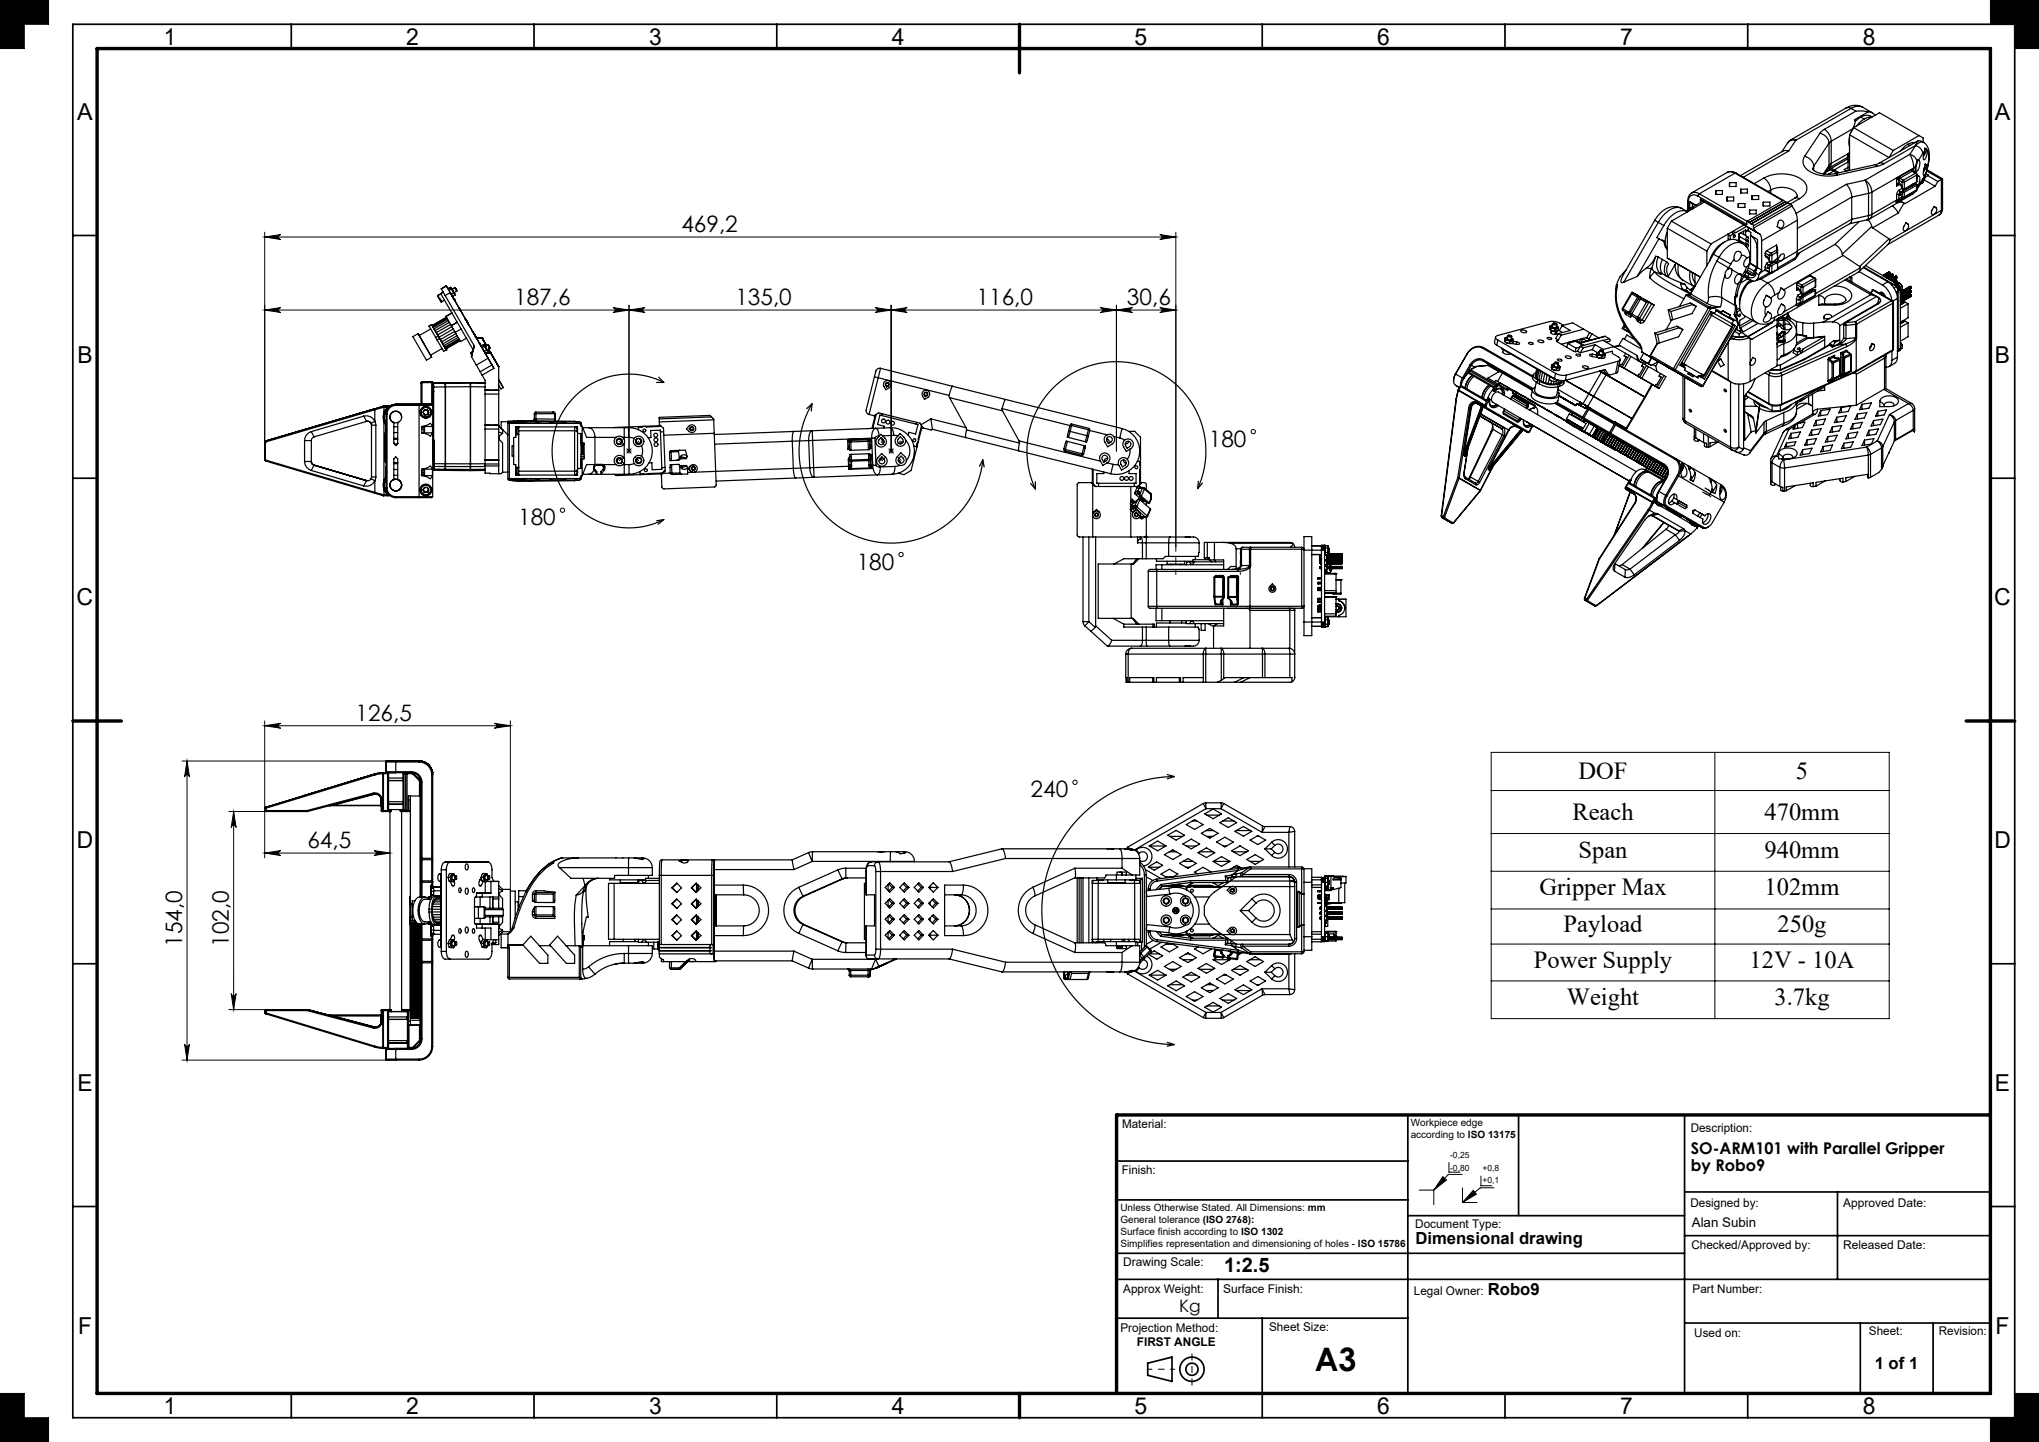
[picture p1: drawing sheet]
<svg xmlns="http://www.w3.org/2000/svg" width="420mm" height="297mm" viewBox="0 0 420 297" stroke-linecap="round" stroke-linejoin="round" font-family="sans-serif">
<defs><g id="words">
<text font-size="6.7" x="270.8" y="282.4">A3</text>
<g font-size="5">
<text x="325.1" y="160.5">DOF</text>
<text x="369.9" y="160.5">5</text>
<text x="323.9" y="168.8">Reach</text>
<text x="363.5" y="168.8">470mm</text>
<text x="325.1" y="176.7">Span</text>
<text x="363.5" y="176.7">940mm</text>
<text x="317.1" y="184.4">Gripper Max</text>
<text x="363.5" y="184.4">102mm</text>
<text x="322.1" y="191.9">Payload</text>
<text x="366.1" y="191.9">250g</text>
<text x="316" y="199.3">Power Supply</text>
<text x="360.4" y="199.3">12V - 10A</text>
<text x="322.8" y="207">Weight</text>
<text x="365.5" y="207">3.7kg</text>
</g>
<g font-size="4.8">
<text x="33.8" y="9.2">1</text>
<text x="83.7" y="9.2">2</text>
<text x="133.7" y="9.2">3</text>
<text x="183.7" y="9.2">4</text>
<text x="233.7" y="9.2">5</text>
<text x="283.7" y="9.2">6</text>
<text x="333.7" y="9.2">7</text>
<text x="383.7" y="9.2">8</text>
<text x="15.9" y="24.7">A</text>
<text x="410.9" y="24.7">A</text>
<text x="15.9" y="74.7">B</text>
<text x="410.9" y="74.7">B</text>
<text x="15.8" y="124.7">C</text>
<text x="410.8" y="124.7">C</text>
<text x="15.8" y="174.7">D</text>
<text x="410.8" y="174.7">D</text>
<text x="15.9" y="224.7">E</text>
<text x="410.9" y="224.7">E</text>
<text x="16.1" y="274.7">F</text>
<text x="411.1" y="274.7">F</text>
<text x="33.8" y="291.2">1</text>
<text x="83.7" y="291.2">2</text>
<text x="133.7" y="291.2">3</text>
<text x="183.7" y="291.2">4</text>
<text x="233.7" y="291.2">5</text>
<text x="283.7" y="291.2">6</text>
<text x="333.7" y="291.2">7</text>
<text x="383.7" y="291.2">8</text>
</g>
<g font-size="4.7">
<text x="140.4" y="47.8">469,2</text>
<text x="105.9" y="62.8">187,6</text>
<text x="151.5" y="62.8">135,0</text>
<text x="201.2" y="62.8">116,0</text>
<text x="232.1" y="62.8">30,6</text>
<text x="249" y="92">180</text>
<text x="106.7" y="108.2">180</text>
<text x="176.5" y="117.3">180</text>
<text x="73.2" y="148.5">126,5</text>
<text x="212.3" y="164.2">240</text>
<text x="63.3" y="174.7">64,5</text>
<text x="37.5" y="195" transform="rotate(-90 37.5 195)">154,0</text>
<text x="47.1" y="195" transform="rotate(-90 47.1 195)">102,0</text>
</g>
<text font-size="4.1" x="252.1" y="261.9">1:2.5</text>
<text font-size="3.5" x="242.9" y="270.2">Kg</text>
<g font-size="3.4">
<text x="291.5" y="256.2">Dimensional drawing</text>
<text x="306.5" y="266.8">Robo9</text>
<text x="386.2" y="282">1 of 1</text>
</g>
<g font-size="3.3">
<text x="348.3" y="237.7">SO-ARM101 with Parallel Gripper</text>
<text x="348.3" y="241.2">by Robo9</text>
</g>
<text font-size="2.7" x="348.5" y="252.6">Alan Subin</text>
<g font-size="2.5">
<text x="231.1" y="232.4">Material:</text>
<text x="348.3" y="233.1">Description:</text>
<text x="231.1" y="241.8">Finish:</text>
<text x="348.2" y="248.6">Designed by:</text>
<text x="379.7" y="248.6">Approved Date:</text>
<text x="291.5" y="253">Document Type:</text>
<text x="348.4" y="257.3">Checked/Approved by:</text>
<text x="379.7" y="257.3">Released Date:</text>
<text x="231.4" y="260.7">Drawing Scale:</text>
<text x="231.4" y="266.2">Approx Weight:</text>
<text x="251.9" y="266.3">Surface Finish:</text>
<text x="291.2" y="266.8">Legal Owner:</text>
<text x="348.6" y="266.2">Part Number:</text>
<text x="230.8" y="274.4">Projection Method:</text>
<text x="261.4" y="274.1">Sheet Size:</text>
<text x="349" y="275.4">Used on:</text>
<text x="385" y="275">Sheet:</text>
<text x="399.4" y="275">Revision:</text>
<text x="234.2" y="277.2">FIRST ANGLE</text>
</g>
<g font-size="2.1">
<text x="290.6" y="231.9">Workpiece edge</text>
<text x="290.6" y="234.4">according to ISO 13175</text>
<text x="230.8" y="249.4">Unless Otherwise Stated. All Dimensions: mm</text>
<text x="230.8" y="251.8">General tolerance (ISO 2768):</text>
<text x="230.8" y="254.4">Surface finish according to ISO 1302</text>
<text x="230.8" y="256.9">Simplifies representation and dimensioning of holes - ISO 15786</text>
</g>
<g font-size="1.8">
<text x="298.7" y="238.6">-0,25</text>
<text x="298.7" y="241.1">-0,80</text>
<text x="305.4" y="241.1">+0,8</text>
<text x="305.4" y="243.7">+0,1</text>
</g>
</g></defs>
<g fill="none" stroke="#000" stroke-width=".35">
<path d="M15 5h400v287h-400zM60 5v5M110 5v5M160 5v5M260 5v5M310 5v5M360 5v5M15 48.5h5M410 48.5h5M15 98.5h5M410 98.5h5M15 198.5h5"/>
<path d="M410 198.5h5M230 239.1h60M290 229.6v57M312.8 229.6v20.8M347 229.6v57M15 248.5h5M230 258.1h117M230 247.1h60M290 250.4h57M347 254.5h63M347 245.5h63M378.5 245.5v18"/>
<path d="M410 248.5h5M230 271.5h60M230 263.5h180M250.9 263.5v8M260 271.5v15.1M347 272.5h63M383.2 272.5v14.5M398.2 272.5v14.5M60 287v5M110 287v5M160 287v5M236.4 280.8l5-1.3v5l-5-1.2z"/>
<path d="M260 287v5M310 287v5M360 287v5"/>
<circle cx="245.5" cy="282" r="2.5"/>
<circle cx="245.5" cy="282" r="1.25"/>
</g>
<g fill="none" stroke="#000" stroke-width=".21">
<path d="M0 0h10v5h-5v5h-5zM410 0h10v10h-5v-5h-5zM54.5 47.8v43.4M54.5 48.8h187.7M54.5 48.8l3.3-.5a.51 .51 0 0 0-.5 .5 .51 .51 0 0 0 .5 .5zM238.9 48.3l3.3 .5-3.3 .5a.51 .51 0 0 0 .5-.5 .51 .51 0 0 0-.5-.5zM242.2 47.8v64.8M54.5 63.9l3.3-.5a.51 .51 0 0 0-.5 .5 .51 .51 0 0 0 .5 .5zM54.5 63.9h187.7M126.3 63.4l3.3 .5-3.3 .5a.51 .51 0 0 0 .4-.5 .51 .51 0 0 0-.4-.5zM129.6 63.9l3.3-.5a.51 .51 0 0 0-.5 .5 .51 .51 0 0 0 .5 .5zM129.6 62.9v30"/>
<path d="M180.3 63.4l3.3 .5-3.3 .5a.51 .51 0 0 0 .4-.5 .51 .51 0 0 0-.4-.5zM183.6 62.9v30M183.6 63.9l3.3-.5a.51 .51 0 0 0-.5 .5 .51 .51 0 0 0 .5 .5zM226.7 63.4l3.3 .5-3.3 .5a.51 .51 0 0 0 .4-.5 .51 .51 0 0 0-.4-.5zM230 63.9l3.3-.5a.51 .51 0 0 0-.5 .5 .51 .51 0 0 0 .5 .5zM230 62.9v30M238.9 63.4l3.3 .5-3.3 .5a.51 .51 0 0 0 .5-.5 .51 .51 0 0 0-.5-.5zM37.5 156.7h44M38.5 156.7v61.6M38.5 156.7l.5 3.3a.51 .51 0 0 0-.5-.4 .51 .51 0 0 0-.5 .4zM54.5 149.5l3.3-.5a.51 .51 0 0 0-.5 .5 .51 .51 0 0 0 .5 .5zM54.5 148.5v18"/>
<path d="M54.5 149.5h50.6M101.8 149l3.3 .5-3.3 .5a.51 .51 0 0 0 .5-.5 .51 .51 0 0 0-.5-.5zM105.1 148.5v34.7M307.2 155h81.9v54.8h-81.9zM353.2 155v54.8M47.1 167.1h7.8M48.1 167.1l.5 3.3a.51 .51 0 0 0-.5-.4 .51 .51 0 0 0-.5 .4zM48.1 167.1v40.8M54.5 175.7l3.3-.5a.51 .51 0 0 0-.5 .5 .51 .51 0 0 0 .5 .5zM54.5 166.9v9.8M54.5 175.7h25.8M77 175.2l3.3 .5-3.3 .5a.51 .51 0 0 0 .5-.5 .51 .51 0 0 0-.5-.5z"/>
<path d="M307.2 162.8h81.9M307.2 171.7h81.9M307.2 179.4h81.9M307.2 187.2h81.9M307.2 194.4h81.9M37.5 218.3h44M38 215a.51 .51 0 0 0 .5 .5 .51 .51 0 0 0 .5-.5l-.5 3.3zM47.1 207.9h7.8M47.6 204.6a.51 .51 0 0 0 .5 .5 .51 .51 0 0 0 .5-.5l-.5 3.3zM307.2 202h81.9M298.5 239.4v2h2.2M292.3 245.1h3"/>
<path d="M295.3 245.1v3M297.2 242.4l.8 .6-2.7 2.1zM301.2 241.9h-2.9l-3 3.2M301.2 244.7v3M301.2 247.7h3M303.5 245.2l.6 .8-2.9 1.7zM305.1 242.2v2h2.2M307.8 244.6h-2.9l-3.7 3.1M0 287h5v5h5v5h-10zM410 292h5v-5h5v10h-10z"/>
<circle cx="258.1" cy="88.9" r=".44"/>
<circle cx="115.9" cy="105.1" r=".44"/>
<circle cx="185.6" cy="114.2" r=".44"/>
<circle cx="221.4" cy="161.1" r=".44"/>
</g>
<path d="M242 282h-5.6" fill="none" stroke="#000" stroke-width=".21" stroke-dasharray="15.2 1.3 1.3 1.3" stroke-dashoffset="14.4"/>
<path d="M245.5 278.8v6.5" fill="none" stroke="#000" stroke-width=".21" stroke-dasharray="15.2 1.3 1.3 1.3" stroke-dashoffset="13.9"/>
<path d="M20 10h390v277h-390zM210 5v10M15 148.5h10M405 148.5h10M410 229.6h-180v57M210 287v5" fill="none" stroke="#000" stroke-width=".7"/>
<path d="M0 0v10h5v-5h5v-5zM0 287v10h10v-5h-5v-5zM415 287v5h-5v5h10v-10zM410 0v5h5v5h5v-10z" fill-rule="evenodd" fill="#000"/>
<path d="M129.2 92.5l.7 .7M129.2 93.2l.7-.7M129.6 93.4v-1M130.1 92.9h-1M183.2 92.5l.7 .7M183.2 93.2l.7-.7M183.6 93.4v-1M184.1 92.9h-1" fill="none" stroke="#000" stroke-width=".21" stroke-dasharray="6.3 1.3 1.3 1.3 1.3 1.3" stroke-linecap="butt"/>
<g fill="none" stroke="#000" stroke-width=".25">
<path d="M348.4 39.8a1.63 1.63 0 0 0-.7 1.6M350 39.9l-.3 .5M350 39.9l9.9 5.7M353.4 39.3l1.4-.1v.8h-1.4zM355.8 35.5a1.66 1.66 0 0 1 1.8 .1M356.3 37.6h1.3v.8h-1.4zM357.4 35.7a1.6 1.6 0 0 0-1.6-.2l-7.4 4.2a1.61 1.61 0 0 1 1.6 .2M357.4 35.7l-7.4 4.2M357.4 35.7l9.8 5.6M357.6 35.6l-.2 .1M357.6 35.6l9.7 5.7M358.6 39h1.3v.7l-1.3 .1z"/>
<path d="M363.3 36.7a7.8 7.8 0 0 1 8.2 .6 2.16 2.16 0 0 1-.8 3.6M363.3 36.7a3.1 3.1 0 0 1 1.4 2.4M363.3 36.7l-2 1.1M364.7 39.1a4.5 4.5 0 0 1 5.3 .7l.2 .6M364.7 39.1v.7M364.7 39.1l-.5 .3M368.2 29.4l-1.2 1.8M368.4 31.1l-.6-.1-.6 .1-8.7 5.1M368.4 31.1l-9.3 5.4M368.9 28.8l-.7 .6M368.9 28.8l.5-.1 .5 .2M369.9 28.9h-1l-.7 .5"/>
<path d="M369.9 28.9l-1.5 2.2M371.7 32.2a2.16 2.16 0 0 0 1.2 3.2 8.1 8.1 0 0 0 5.5 .7M371.7 32.2a2.33 2.33 0 0 1 1.9 2M373.4 34.8a4.9 4.9 0 0 0 4.6 1M373.6 34.2l-.2 .7M373.6 34.2v.9M374.9 27.4a2.33 2.33 0 0 1 1.8 2.1M374.9 27.4l-3.2 4.8M375.8 26.6l-.9 .8M375.8 26.6a3.1 3.1 0 0 1 1.4 2.5M376.5 34.8l-.7 1.1M376.5 34.8h.1"/>
<path d="M376.7 34.1l-.2 .7M376.7 29.5l-3.1 4.7M376.7 29.5v4.6M376.7 34.1l-1.1 1.7M376.8 34.6l-.3 .2M377.2 29.1l-.5 .4M377.2 33.7l-.5 .4M377.2 33.7l-.1 .5-.3 .4M377.2 29.1v4.6M377.7 35.2l-.7-.2-1 .5M377.7 35.2l.7 .5M377.7 35.2l-1.2 .7"/>
<path d="M377.8 35l-.7-.2-.3 .3M377.8 35l-.1 .2M377.8 35l1 .6M378 35.8l.4 .3M380.3 22.2l.4-.1 .6 .2M380.3 22.2l-11.4 6.6M380.3 38a4 4 0 0 1 1.1 2.6M380.3 38l-10.3 6M380.6 32.4l-3.8 2.2M380.6 32.7l-3.6 2.1M380.7 32.1l.2 .7-.2 .1M380.7 32.1v.8"/>
<path d="M380.7 34.5l-.8 .4 .5 .3M380.7 31.7l.3 .1M380.7 31.7l.3-.2-3.8 2.2M380.7 31.7v.4M380.7 32.9v2.3M380.7 33.4l-2.9 1.6M381 28.2l-.2 .9 .2 1.1M381 27.8l8.1 4.7M381 27.8v7.3M381.3 22.3a2.45 2.45 0 0 1 2.4-.2l2 1.1M381.3 22.3l-11.4 6.6M381.3 22.3l1 .6"/>
<path d="M381.6 26.5l-.3 .7M381.6 26.5l-4.4 2.6M381.6 26.5h.1M381.8 26.3l5.3-3.1 9 5.2v.9M381.8 26.3l-.8 1.5M381.8 26.3l8.2 4.7M382.2 25l-.6 1.5M382.3 22.9l1.3-.1 1.3 .2M382.3 22.9l-6.5 3.7M383.3 24.1l-1.1 .9M383.3 24.1l.7 .4M383.7 22.1a3.3 3.3 0 0 0-3.4 .1"/>
<path d="M384 24.5l-1.6 1.4M384.2 37.1a5.7 5.7 0 0 1 .7 2.7M384.2 37.1a3.1 3.1 0 0 1 1.4 2.5M384.2 37.1l-3.9 .9M384.9 23l-2.9 1.7 .2 .3M384.9 23a1.67 1.67 0 0 1 1.3 .8M384.9 39.8l-3.5 .8M384.9 39.8v4.6M385.5 24.2h-.5l-1 .3M385.6 39.6l-.7 .2M385.6 39.6v4.5M385.6 24.1l-.3-.2a1.85 1.85 0 0 0-2 .2"/>
<path d="M386.2 33.9l.5 .3M386.2 33.9l-8.2 1.9M386.7 34.2l-8.3 1.9M387.1 33.6l-.9 .3M387.1 33.6l.4-.1 .6 .2M388.1 33.7l-1.4 .5M390 31l-.9 1.4M390.7 36.9v1.4M390.7 36.7v.2M390.7 36.7l.1 .1M390.8 36.8l-.1 .1M390.8 36.8l.3 .3"/>
<path d="M390.8 36.6l-.1 .1M390.8 36.6h.1M390.9 36.6l.4 .1M390.9 36.6l-.1 .2M391.1 37.1h.1M391.1 37.6l.4 .5M391.1 37.6l-.2 .2-.2 .5M391.1 37.1l.7 .4M391.1 37.1v.5M391.2 39.1l-.4 .4-.1 .6M391.2 39.1l.3 .4M391.3 37.9l-.6 .4"/>
<path d="M391.3 36.7l-.2 .4M391.4 36.7h.1M391.4 36.7l-.3 .4M391.4 36.7l.6 .4M391.5 38.1l.5 .9M391.5 39.5h.1M391.5 39.5l-.4 .6M391.5 38.1h.1M391.5 38.1l.3 .4M391.6 39.5l-.1 .3v.3M391.8 40v.6M391.8 40l-.3 .1"/>
<path d="M391.8 38.5l.2 .5M391.8 37.5h.5M391.8 37.5v1M391.8 38.8l-.6 .3M392 39.7l-.2 .3M392 39.3v.4M392 39.3h.1M392 39.3l-.4 .2M392 37.1l.3 .4M392 37.1l-.2 .4M392.3 39.6l-.3 .1M392.3 39.6v1"/>
<path d="M392.3 38.9l-.3 .1M392.3 37.5v1.4M393 29.7l-1.5 1.4M393 29.7l.4 .3M393.4 31.8l.6 1.3 .2 1.5M393.4 31.8a1.85 1.85 0 0 1 1.5 1.6M393.4 31.8l-9.2 5.3M393.7 35l.2 .3M393.7 35l-2.9 1.6M393.7 38.1l.1 .1M393.8 39.8l.2-.1-3.4 2M393.8 39.8h.1"/>
<path d="M393.8 39.8l-2.9 1.7M393.9 35.3l-2.6 1.4M393.9 35.3l.7 .4M394 40l-8.8 5.1M394 38.1l-.2 .1M394 35.2h.1M394 35.2v.1M394 37.9v.3M394 35.3h-.1M394 35.3l.7 .4M394 34.9l-.3 .1M394 34.9l.1 .3"/>
<path d="M394 34.9v.3M394.1 37.9v.2M394.1 35.2l-.1 .1M394.1 35.2v.1M394.2 39.6l-.2 .4M394.2 34.6l-8.6 5M394.2 34.6v.8M394.2 37.8v.3M394.3 38l-.5 .2M394.3 38h.6l-.1 .2M394.3 38h.1M394.3 38l-2.7 1.5"/>
<path d="M394.5 29.4l-1 .1-.5 .2M394.5 30l-6.4 3.7M394.5 30h.1M394.6 35.7l.2 .4M394.6 35.7l-2.6 1.4M394.6 34.3l-.4 .3M394.6 34.3v1.3M394.6 37.6v.4M394.6 30a1.85 1.85 0 0 1 1.5 1.6M394.6 30l-1.2 1.8M394.7 39.3l-.7 .7M394.7 37.5l-.1 .5"/>
<path d="M394.7 39.3l-.9 .5M394.7 39.3l-3.2 1.8M394.7 35.7l.2 .2M394.7 35.7h-.1M394.8 39.1l-.1 .2M394.8 39.1l-2.5 1.5M394.8 38.2v.9M394.8 38.2l-2.5 1.4M394.8 37.5l-2.5 1.4M394.8 36.1l-2.5 1.4M394.8 36.1v1.4M394.9 39l-.2 .3"/>
<path d="M394.9 39l-.1 .1M394.9 38v1M394.9 36.8l.1-.6a1.18 1.18 0 0 1 .3 1.6l-.4 .7M394.9 35.9l-.1 1.6M394.9 35.9l-.1 .2M394.9 33.4l-.3 .9M394.9 38.6v.1M394.9 38.6v.2M394.9 33.4h.1M395 32.9l.3 .2M395 32.9l-.1 .5M395 32.9l.2 .1"/>
<path d="M395.2 28.9l-.7 1.1M395.2 28.9l1 .4M395.2 28.9l-8.1 4.7M395.2 33l.1 .1M395.3 27.9l-5.3 3.1M395.3 33.1a2.14 2.14 0 0 1-.5 2.2l-.2-.7 .3-1.2M395.9 37.5v.2M395.9 37.4l-1 1.6M395.9 37.4l.3 .2-.6 .3M396.1 36.8l-.2 .6M396.1 31.6l-.9 1.4M396.1 36.8l-1.2 1.8"/>
<path d="M396.2 29.4a1.45 1.45 0 0 0-1.6 .6M396.2 29.3a3.4 3.4 0 0 1 1.1 3.6l-.4 2.1-.9 2.3a.43 .43 0 0 0 .4-.2 .43 .43 0 0 0 0-.5M396.4 31.4l-.1 .1M396.4 34.6l-.1 .1M396.4 37.1l2.2 1.3M396.4 31.2l-.3 .4M396.4 36.4v.1M396.4 36.4l.2 .1M396.5 36.1l-.4 .7M396.6 33.8a1.34 1.34 0 0 1-.4 1.6M396.6 33.8l.3 .2 .1 .6M396.6 33.8l-.4 1.3a.75 .75 0 0 0 .2 1h.1"/>
<path d="M396.7 35.8l.5 .3-.1 .1M396.9 30.8l.1 .3M396.9 30.8l-.4-.3a1.25 1.25 0 0 1-.3 1.7M396.9 30.8l-.4-.3-.1 .7M396.9 35.2l3 1.8M396.9 35l3.2 1.8M397 31.1l-.2 1.2a.4 .4 0 0 1-.2 .5 .4 .4 0 0 1-.4 0l.2-1.6M397 31.1a4.6 4.6 0 0 1 0 3.5M397 34.6l-.5 1.5M397.1 36.2l-.7 .4M397.1 36.2l2.1 1.2M398.6 38.4l-6.2 3.6-.2-.2"/>
<path d="M399.2 37.4l-.6 1M399.9 37l-.7 .4M399.9 37v6.3M400.1 36.8l-.2 .2M400.1 36.8v6.2M90.9 59.5l.8 1.4M90.9 59.5h.1M91.9 58.9l.8 1.4M91.9 58.9l.4 .6M91.9 58.9l-1 .6M92.3 59.4v.2M92.3 59.4v.1"/>
<path d="M92.8 59.2l.1 .1M92.9 59.3h.1M92.9 59.3l.4 .6M92.9 59.3l.1 .1M92.9 59.3l.1 .2M92.9 59.3l.2 .3M92.9 59.3l-.1-.1-.5 .2M93 59.4l.1 .2M93 59.5l.3 .4M93 59.5l-.5 .3M93.1 59.6l.4 .7M93.3 59.9l.3 .6"/>
<path d="M93.3 59.9l.1 .4M93.7 59.3h.1M93.7 59.3l.4 .7M93.7 59.3l-.6 .3M93.8 59.3l.3 .5zM94.1 60l-.6 .3M94.1 59.8h.1M94.1 59.8v.2M332.9 58.8v.8M333.2 58.7l-.1 .1a8.9 8.9 0 0 0 1 7.2 25 25 0 0 0 3.9 5.4M333.2 58.7a9.4 9.4 0 0 0 .8 6.7l1.1 1.9 2.8 3.6M333.2 58.7l-.3 .1"/>
<path d="M335 55.6a5.9 5.9 0 0 0-2.1 3.2M337.2 57l-2.7 1.1M339.2 55.2l-2 1.8M339.2 55.2l1 .2M339.8 57.2a19.6 19.6 0 0 0 5.2 3.4l1.9 .9M340.2 55.4l-.3 .7-.1 1.1M340.2 55.2v.2M340.2 55.2l.6 .8M340.8 56l-1 1.2M340.8 56a16.7 16.7 0 0 0 5.2 3.4l2.1 1.1M340.8 56l1.3 .5M340.9 45.4l-6.6 11.3-.4 1.3 .1 .2 .5-.1"/>
<path d="M340.9 45.4l.7 .4M341.1 52.8l-.9 2.4M341.1 52.8l.5 .1M341.1 52.8a5.3 5.3 0 0 1-1.9 2.4M341.6 45.8l1.1 .6M341.6 45.8l-7.1 12.3M341.6 52.9a2.76 2.76 0 0 0 .5 3.6M341.6 52.9l.8 .5M341.7 49.2l-4.5 7.8M342.1 56.5h.1M342.3 56.2h-.3l.1 .3M342.3 56.2l2 1.2 2.7 1.1"/>
<path d="M342.3 49.4l.7 .4M342.4 53.4l.9 .5M342.4 53.4a2.92 2.92 0 0 0-.1 2.8M342.7 46.4l-1.4 2.5 1.5 .9a1.99 1.99 0 0 0 .6 1.6M343 49.8l.2 1.1 .2 .4M343.3 53.9l.4 .4a2.5 2.5 0 0 0 .1 2.9M343.3 53.9l-.4 .8a2.57 2.57 0 0 0 .3 2.1M343.4 47.7l-.4 2.1M343.4 47l8.2 4.7M343.4 47v6.2l6.8 3.9M344.3 45.5l-.9 1.5M344.3 45.5l8.1 4.7"/>
<path d="M345.1 54.5a3.4 3.4 0 0 0 1.5 3.2M345.2 54.2l-1.6 2.7M345.7 54.5v.3a2.7 2.7 0 0 0 .9 2.9M346.4 42.9a3.9 3.9 0 0 0-5 1.7l-.6 .8M346.4 42.9l1.1 .7a2.96 2.96 0 0 0-3.2 .9l-1.6 1.9M346.4 42.9a2.51 2.51 0 0 0-2.7 .5 7.3 7.3 0 0 0-2.1 2.4M346.5 59.5h.1M346.5 59.5l1.8 .9M347 58.5h-.8l.3 1M347 58.5l.5 .8M347.5 43.3l.3 .2M347.5 43.3v.4"/>
<path d="M347.5 59.3l-.3 .6 .4-.1M347.5 59.3l1 .7M347.6 59.8l-.1 .2M347.6 59.8l-.3 .1M347.7 41.4l.1 .1M347.7 41.4v1.8M347.8 41.5v1.7M347.9 43.1l-.4 .2M348.1 41.5l1.1 .8M348.1 41.5l1.3 .8M348.1 41.5v1.4M348.1 55.9a3 3 0 0 0 .9 3.2l-2.4-1.4"/>
<path d="M348.6 42.7v.3l-.7 .1M348.6 42.7l-.7 .4M348.6 42v.7M348.6 56.1a2.64 2.64 0 0 0 .5 2M348.7 59.8l-.3 .1M348.8 59.3l-.7 .4M348.8 59.2l.2 .1M348.8 59.2v.3M348.8 59.4l-.6 .4M349.1 59l-.3 .2M349.1 56.4v2.6M349.7 40.4a1.21 1.21 0 0 0-1.4-.1 1.21 1.21 0 0 0-.5 1.2"/>
<path d="M349.7 40.4l10.1 5.8 .1-.6 .3 .2M350.3 41l.2 .3 12.1 7M350.3 41l9.2 5.4v.1M350.3 41v.7M350.6 41.5l-2 1.2M351.1 41.6l-6.8 3.9M351.6 51.7v3M352.4 50.2l-.8 1.5M353 52.4l-4.8 8.1M353 52.4l1.1 .6M353.6 53.8a12.8 12.8 0 0 0-1.7 7.5M353.6 53.8l2.5 1.4"/>
<path d="M354.1 53l2.4 1.4M354.1 53l-.5 .8M355.2 49.8a5.9 5.9 0 0 0-3.1 4M355.3 56.7a10.2 10.2 0 0 0-.7 4.6M355.7 40.6h1.4v.8h-1.4zM355.9 55.4a1.43 1.43 0 0 0-.6 1.3M356 48.2l.4 .4v.7h-.4zM356.1 55.2l-.2 .2M356.1 55.2l.2 .1M356.3 55.3l-.4 .1M356.3 55.3h.2M356.5 55.3l.2 .2"/>
<path d="M356.5 55.3h.1M356.5 54.4l-.4 .8M356.7 55.5a1.41 1.41 0 0 1-1.1 1.8l-.3-.6M356.7 55.5l1.5 .9M356.9 48.3l-.5 .3M357.2 48.5l.1-.1a.25 .25 0 0 1 .1 .3 .25 .25 0 0 1-.4 .1zM357.2 53.4l-.7 1M357.2 48.4l.3 .1M357.6 47.9l-.7-.1v.5M357.6 47.9l-.7 .4M358.1 41.9h1.3v.8h-1.4zM358.1 58.3l-.6 2.7"/>
<path d="M358.2 56.4a1.24 1.24 0 0 0-.5 2.1l.4-.2M358.2 56.4l.3 .1M358.4 49.6l-.1 .2M358.4 48.8l-.2 .6 1.5 .9M358.5 56.5l.2 .2M358.5 56.5h.1M358.7 56.7v.3M358.7 56.7l.2 .1M358.7 52.6a1.01 1.01 0 0 1 1.1 .6M358.7 52.6a.72 .72 0 0 0-.7-.9 .72 .72 0 0 0-.7 .8l-.1 .9M358.7 52.6l-.3 .6a.8 .8 0 0 1-1.1 .5l-.1-.3M358.7 57l-.2 .7-.4 .6"/>
<path d="M358.9 56.8l-.2 .2M358.9 56.8l.3 .2M358.9 50.2a3.7 3.7 0 0 1 1.3 4.8l-.5 1.1M358.9 50.1a2.51 2.51 0 0 0-2.7 .5 7.3 7.3 0 0 0-2.1 2.4M358.9 50.2a2.96 2.96 0 0 0-4.4 .2l-1.5 2M359.2 47.6v.7M359.2 57a11.3 11.3 0 0 0-1.4 3.8M359.2 57l1.9 .9M359.2 46.3l-6.8 3.9M359.2 56.9l1.9 1M359.3 55.9l.4 .2M359.3 55.9l-.4 .9"/>
<path d="M359.4 56.6l.6 .4M359.6 48.5v-1.1l-1.4 .8v1.2l-.3 .1M359.6 50.7l.3-.3 .2 .1-.2 .5M359.7 56.1l.6 .4M359.7 56.1l-.5 .9M359.8 48.9l.2-.1a.37 .37 0 0 1 .1 .5 .37 .37 0 0 1-.5 .1zM359.8 49.7l.2-.1a.37 .37 0 0 1 .1 .5 .37 .37 0 0 1-.5 .1zM359.8 46.6l-2.2 1.3M359.8 55.9l1.2 .7M359.8 54.9l-.5 1M359.8 53.2l.4-.2a1.41 1.41 0 0 1-.4 1.9M359.8 53.2l-.5 .6a.8 .8 0 0 0 .2 1.2l.3-.1"/>
<path d="M359.9 49.5l.2 .1M359.9 50.3l.2 .1M359.9 55.6l1.3 .8M360 57.4l-1.5 .9M360.1 48.8l-1.5-.8a.46 .46 0 0 0-.4 .7l1.5 .8M360.1 47.4l-.5 .3 .7-.2M360.1 46.8v.6M360.1 55.1l1.2 .7M360.2 45.8l.3 .1 .2 .2M360.3 47.7l.3 .2v.6l1.4 .8v5.8M360.3 56.5l-.3 .5M360.4 43.3h1.4l-.1 .8h-1.3z"/>
<path d="M360.4 54.3l1.4 .8M360.4 54.1l1.5 .9M360.5 57.7a6.1 6.1 0 0 0-2.2 4.9M360.5 56.4l-.2 .1M360.6 48.5a3.1 3.1 0 0 1 1.3 2.4M360.6 53.5h-.1M360.6 48.5v5.2h-.1M360.6 48.5h.1M360.7 46.1a.3 .3 0 0 1 .4 .1 .3 .3 0 0 1 .1 .3M360.9 57.9l-.8 .4M360.9 40.3h1.4l-.1 .8h-1.3zM361.1 57.9l-1 .4"/>
<path d="M361.2 47l.2 .3a1.95 1.95 0 0 0 1.2 1M361.2 46.5v.5M361.2 56.4l-.2 .2M361.3 55.8l-.1 .6M361.4 55.7l-.1 .1M361.5 56.4l-.4 .2M361.6 56a.74 .74 0 0 1-.4 .7 .74 .74 0 0 1-.9-.2M361.7 56.3a1.01 1.01 0 0 1-.6 .9 1.01 1.01 0 0 1-1.1-.2M361.7 56.3l.6 .3M361.8 55.1l-.4 .6M361.8 55.5l-.4 .2M361.9 50.9v4.1"/>
<path d="M361.9 55l-.1 .1M362 55.1l-.3 .7v.5M362 55.1l.9 .5M362 50.8l-.1 .1M362.3 56.6a1.3 1.3 0 0 1-1.2 1.3M362.5 56.2l-.2 .4M362.6 48.3l.3 1.3M362.6 48.3h.1M362.7 57.5l-.9 .2M362.7 57.5l1.4 .8M362.9 49.6v6M362.9 55.6l-.4 .6"/>
<path d="M363.2 41.6h1.4v.8h-1.4zM363.6 55.5v.1M363.6 55.5l.8 .5M363.6 55l.3 .2h.3M363.6 55v.5M363.6 55.6l1 .6M363.6 55.6l-1.1 .6M363.6 52.7l.3 .4M363.6 52.7l.6 .4M363.6 52.1v.6M363.6 52.1l.9 .5M363.9 51.6l-.3 .5"/>
<path d="M363.9 51.6l.9 .6M363.9 52.9l.3 .3M363.9 54.2l-.3 .8M363.9 54.2l.2 .3 .2 .1M364 53l-.1 .1M364.1 58.3a3.1 3.1 0 0 1 1.4 2.5M364.1 58.3a7.3 7.3 0 0 0-3.3 6.6 2.06 2.06 0 0 0 .9 1.5l-2.4-1.4a2.7 2.7 0 0 1-.9-2.9 7.8 7.8 0 0 1 1.7-3.8M364.2 53.2l.4 .8M364.2 53.1v.1M364.2 53.1l.3 .4M364.3 54.6l-.1 .3v.3M364.3 54.6l.4-.2-.1 .3"/>
<path d="M364.4 56l.6 .1M364.4 56l.2 .2M364.4 55.1v.9M364.4 55.1l-.2 .1M364.5 53.5l.1 .5M364.5 52.6v.9M364.5 56.2l-2.9 1.6M364.5 53.9l-.6 .3M364.6 54.7l-.2 .4M364.8 52.2l-.3 .4M364.8 52.2l.2 .3M365 56.1h.1"/>
<path d="M365 54.7h-.4M365 54.7v1.4M365 52.6h-.5M365 52.6v1.4M365 54h-.4M365 56.1l-.2 .2-.2-.1M365 52.5v.1M365.4 54l.4-.1 .3 .3M365.4 54l-1.1 .6M365.4 54h.1M365.4 54l.6 .1M365.8 53.5l-.4 .5"/>
<path d="M365.9 50.5l.2 .9M365.9 50.5l-2 1.1M365.9 50.5l.1 1M366 51.5l.1 .4M366 51.5l-1.2 .7M366 54.1l.1 1.4M366 54.1l-1 .6M366.1 51.9v.9v-.5M366.1 51.9l-1.1 .6M366.1 54.2v.1M366.1 51.5v.8M366.1 54.3h.1"/>
<path d="M366.1 55.5h.1M366.1 55.5l-1.1 .6M366.1 53.8v.4M366.1 53.3v1.1M366.1 53l-.3 .5-.8 .5M366.1 51.4v.2M366.1 51.4v.9M366.1 52.9v.1M366.4 45.5a.76 .76 0 0 1 1.1 .7 .76 .76 0 0 1-1.1 .7l-.3-.2zM366.8 59.3l.7 .4M366.8 59.3l-.4 1M366.8 59.3l.6 .4"/>
<path d="M366.9 53.7l-.8 .4M367.1 53.6l.2-.3a.65 .65 0 0 0-.1-1 1.59 1.59 0 0 0-1 1.2l.7 .2M367.1 53.6l-.2 .1M367.3 41.3l.5 .2M367.3 41.3l-7.4 4.3M367.4 59.7h.1M367.5 59.7a1.25 1.25 0 0 1-1.1 1.9 .98 .98 0 0 1 0-1.3M367.8 41.5l-7.6 4.3M367.8 41.5h.1M367.8 41.5l.4 .3M367.8 41.5l-7.5 4.3M368.2 41.8l-7.5 4.3"/>
<path d="M368.2 41.8h.1M368.2 41.8l.6 .3M368.2 41.8l-7.4 4.3M368.8 42.1l.3 .3M368.8 42.1l-7.6 4.4M369.1 42.4a4.9 4.9 0 0 1 1.1 3M369.1 42.4l-7.9 4.6M369.1 42.4h.1M369.4 53.3l.4 .1M369.7 40.8l.4-.1 .6 .2M369.7 40.8l-1.6 .9M369.8 53.4l-7.1 4.1"/>
<path d="M370.1 58.6v1.2M370.1 58.6l.8 .5M370.1 59.7v.1M370.2 40.4l-.5 .4M370.2 51.8l-.1 .6-.4 .7-3.6 2.1M370.2 45.4l-7.3 4.2M370.2 51.8l-3.1 1.8M370.2 45.4v6.4M370.3 59.3l.3 .4M370.3 59.3l.4 .4M370.3 59.3l-.2 .4M370.3 58.2l-.2 .4"/>
<path d="M370.3 58.2l.9 .5M370.3 59.6l.1-.1-.3 .2M370.5 59.6l-.4 .2M370.6 59.7l.5 .9M370.7 40.9l-2 1.2M370.7 59.7h-.1M370.7 59.7l.2 .4M370.7 52l-.9 1.4M370.9 59.1h.5M370.9 59.1v1M371.2 58.7l-.3 .4M371.2 58.7l.2 .4"/>
<path d="M371.4 59.1v1.4M372.8 56.8l1 .5M372.8 56.8l-2.5 1.4M372.8 56.8l.9 .5M372.9 59.7v.1M372.9 59.8l.2 .1M373.1 59.9l-2.3 1.3M373.1 59.6l.1 .2h-.3M373.4 59.7l-.3 .2M373.5 59.6h.5l-.1 .2M373.5 59.6l-2.4 1.4M373.5 59.6l-.4 .3"/>
<path d="M373.7 57.3l.2 .4M373.7 57.3l-2.5 1.4M373.8 57.3l.2 .3M373.8 57.3h-.1M373.9 59.8l-2.5 1.4M373.9 59.8v1.1M373.9 59.1l-2.5 1.4M373.9 57.7l-2.5 1.4M373.9 57.7v1.4M374 59.7l-.1 1.2M374 57.6l-.1 1.5M374 57.6l-.1 .1"/>
<path d="M377.9 58.9h.4a3.2 3.2 0 0 1 3.1 1.8 2.17 2.17 0 0 1-2 2l-1.4 .1M377.9 50.3l1.2 1 .4 1M377.9 50.3l-13.8 8M379.5 52.3l.2 .3M379.7 52.6l-12.3 7.1M379.7 52.6l3.4 2.3M380.1 57.6l5.3 3.1M380.4 57.5l6.4 3.7M380.4 57.4v.1M381.1 57.1h.1M381.1 57.1h.3l.1 1M381.1 57.1v.8"/>
<path d="M381.2 57h.2M381.4 45.2l-.1 .5-.2 .3-10.9 6.3M381.4 40.6v4.6M381.4 45.2l-11.2 6.4M381.4 40.6l-11.2 6.5M382.9 55.9l4.8 2.8M383 45.6l-5.1 4.7M383.1 54.9l.1 .3M383.2 55.2l-.1 .5-.4 .4-17.6 10.2M383.2 55.2l-9.2 5.3M383.8 55.1l5.1 2.9M383.9 55l6.4 3.7"/>
<path d="M384.3 54.7l6.4 3.7M384.6 45.3l-3.6 .8M384.8 45.2l.5 .8 .2 .7M384.9 44.4l-.1 .5-.2 .4M384.9 44.4l-3.5 .8M385.2 45.1l-.6 .2M385.5 46.7l.2 .2M385.5 46.7l-6 5.6M385.6 44.1l-.7 .3M385.6 44.1l-.1 .6-.3 .4M385.7 59.7l-.1 .4-.3 .2M385.7 59.7l3.9 2.3"/>
<path d="M385.7 59.7h.2l3.9 2.2M385.7 59.7h.1M385.7 46.9l3.4 2.3M387.7 58.7a4.4 4.4 0 0 1 2 3.2M388.9 58a4.4 4.4 0 0 1 1.9 3.5M388.9 58l-1.2 .7M389 56.9h.1M389.1 56h-.1M389.1 56l-1.3 .7M389.1 56v.1M389.1 56h.1M389.1 49.2l.2 .3"/>
<path d="M389.1 49.2l-6 5.7M389.1 56.1l-1.2 .7M389.1 56.1h.1M389.2 56.1l-1.2 .7M389.2 56.1l.1 .1M389.3 49.5l-.4 .8-6 5.7M389.3 56.2l-1.3 .7M389.3 56.2h.1M389.3 56.2l-1.2 .7M389.3 56.2v.1M389.3 56.4l-1.1 .6M389.3 56.4l-1 .6"/>
<path d="M389.3 56.3l-1.1 .7M389.3 56.3v.1M389.7 58.7l.2-.1 .7 .4M389.7 57.3h.1M389.8 56.5h-.1M389.8 56.5l-1.3 .7 1.3-.7M389.8 56.5h.1M389.8 42.4l1.2 1.5M389.9 56.5l-1.3 .7M389.9 56.5h.1M389.9 56.5l-1.2 .7M389.9 56.5l.1 .1"/>
<path d="M390 56.6l-1.2 .7M390 56.6v.1M390 56.7l-1.2 .6M390 56.7h.1M390 56.8l-1 .6M390 56.8h.1M390 56.7l-1.1 .7M390 56.7v.1M390.2 58.4a1.21 1.21 0 0 1 1.2 1.5M390.3 58.7l.1 .1M390.4 58.8l.2 .1M390.5 58.3a1.32 1.32 0 0 1 .9 1.6"/>
<path d="M390.5 56.9l-1.2 .7M390.5 56.9h.1M390.5 57.7h.1M390.5 57.7l-.5 .3M390.6 58.9v.1M390.6 56.9l-1.3 .7M390.6 56.9h.1M390.6 57.7l-.6 .3M390.6 57.7v.1M390.6 56.9l-1.2 .8M390.6 56.9l.1 .1M390.6 57.8l-.5 .3"/>
<path d="M390.6 57.8h.1M390.6 59l-.5 .3M390.6 59l.4 .9M390.7 41.2l-5.1 2.9M390.7 41.2l-.1 .5M390.7 40.1h.4M390.7 40.1v1.1M390.7 57l-1.2 .7M390.7 57v.1M390.7 57.8l-.5 .3M390.7 57.8v.1M390.7 57.9l-.4 .3"/>
<path d="M390.7 57.9v.1M390.7 58.1l-.3 .1M390.7 58.1h.1M390.7 57.1l-1.1 .7M390.7 57.1v.1M390.7 57.2l-1 .6M390.7 58.4l-.4 .3M390.7 58.4l.2 .1M390.7 57.2l-1.1 .6M390.7 57.2h.1M390.7 58l-.4 .2M390.7 58v.1"/>
<path d="M390.8 59.2l.1 .2M390.8 41.4l.1 .1M390.8 41.4l-.2 .3M390.9 59.4v.2M390.9 58.5l-.5 .3M390.9 58.5l.1 .2M390.9 41.5l-.3 .2M390.9 41.4v.1M390.9 59.6l.1 .2M391 59.8v.1M391 41.2h-.3M391 41.2l.2 .1"/>
<path d="M391 41.2l-.2 .2M391 60v11.9M391 58.7l-.4 .2M391 58.7l.1 .1M391 43.9l-5.3 3M391 59.9l-.4 .3M391 59.9l-.3 .5M391.1 41l.4 .1M391.1 41l-.1 .2M391.1 40.1h.4M391.1 40.1v.9M391.1 58.8l-.4 .3 .1 .1"/>
<path d="M391.1 58.8l.1 .2M391.2 58.2l.6 .7M391.2 58.2l-.6 .1M391.2 58.2l-.3 .2M391.2 59l-.4 .2M391.2 59l.1 .1M391.2 41.3l-.3 .1M391.3 59.1l-.4 .3M391.3 59.1l.1 .2M391.4 59.3l-.5 .3M391.4 59.3v.2M391.4 59.5l-.4 .3"/>
<path d="M391.4 59.5v.2M391.4 59.7l-.4 .2M391.4 59.7v12M391.5 41.4l.2 .2M391.5 41.1l-.3 .2M391.7 41.6l-.8 .1M391.7 41.6l.5 .2M391.8 58.9a.77 .77 0 0 1-.3 .9M391.8 58.9l-.4 .2M391.8 40.6h.5M391.8 40.6a.23 .23 0 0 0 .2 .2 .23 .23 0 0 0 .3-.2M391.8 40.6l-.7 .4"/>
<path d="M392.2 41.8l-1.2 2.1M392.6 45.9a.81 .81 0 0 1 .5 1 .81 .81 0 0 1-1 .5 1.54 1.54 0 0 1 .5-1.5zM393.5 59l-2.1 1.2 2.1-1.2M393.5 59.8h.1M393.5 59h.1M393.5 59.8l-1.9 1.1M393.5 59.8l.1 .1M393.5 59l.1 .1M393.6 59.1l-2 1.1M393.6 59.1h.1M393.6 59.9l-2 1.1M393.6 59.9l.1 .1"/>
<path d="M393.7 60l-2.3 1.2M393.7 60h.1M393.7 59.1l-2.1 1.2M393.7 59.1v.1M393.7 59.2l-2.1 1.2M393.7 59.2v.1M393.7 59.4l-2.1 1.2M393.7 59.4h.1M393.7 59.3l-2.1 1.2M393.7 59.3v.1M398.4 42.5a.81 .81 0 0 1 .5 1 .81 .81 0 0 1-1 .6 1.54 1.54 0 0 1 .5-1.6zM399.5 44.2l-10.6 6.2"/>
<path d="M399.9 43.3l-.1 .6-.3 .3M399.9 43.3l-10.6 6.2M400.1 43a1.36 1.36 0 0 1-.6 1.2M400.1 43l-.2 .3M86.1 68.7l-1.1 .6 1.8 3 1 1.9 1.1-.6M86.1 68.7l2.8 4.9-.2-.4M86.1 68.7l.3 .4M86.4 69.1l2.3 4.1M86.7 78.9h.1M86.7 78.9v4.4M86.9 78.7v.1M86.9 78.7h.1"/>
<path d="M86.9 78.8v4.4M86.9 78.8h2M86.9 78.8l-.2 .1M86.9 78.7h2M86.9 78.7l-.2 .2M88.2 78.7h.1M88.4 67.2l1.3 2.3M88.4 67.2h.1M88.7 67.7l-2.3 1.4M88.7 78.7h.1M88.9 66.9l-.5 .3M88.9 66.9l1.4 2.3"/>
<path d="M88.9 66.9h.1M88.9 66.9l.1 .1M88.9 78.7v.1M88.9 78.7h.1M88.9 78.8v4.4M88.9 78.8l.2 .1M88.9 78.7l.2 .2M89 67v.1M89 67.1l.1 .1M89.1 67.2l.1 .3M89.1 78.9h.1M89.1 78.9v4.4"/>
<path d="M89.1 79.8h.2M89.2 67.4l.2 .3M89.3 78.9v.8M89.3 78.9h.1M89.3 79.7v10.9M89.3 78.9l-.2 .1M89.3 79l-.2 .1M89.4 67.7l.2 .4M89.6 68.1l.3 .4M89.7 69.5l.3 .5M89.9 68.5l.2 .5M90 70l1.4 2.4 .5-.3"/>
<path d="M90.1 69l.3 .5M90.2 60.9l.7 1.3M90.2 60.9h.1M90.2 60.9l.6 1.2M90.3 69.2l-.6 .3M90.3 69.2l.3 .5M90.4 69.5l.3 .5M90.6 69.7l1.3 2.4M90.6 69.7l-.6 .3M90.7 61.6l.3 .5M90.7 70l.3 .4M90.8 60.5l6.7 11.6"/>
<path d="M90.8 60.5h.1M90.8 60.5l-.6 .4M90.8 62.1l.1 .1M91 70.4l.2 .4M91.1 71.8l-2.4 1.4M91.2 70.8l.2 .4M91.3 60.2l-1.1 .7M91.4 71.2l.2 .3M91.6 61.8l-.7 .4M91.6 71.5l.1 .2M91.7 60.9l6 10.4-.6 2.2M91.7 71.7l.1 .1"/>
<path d="M91.7 78.9v.8M91.7 78.9h-2.4M91.7 79.7h-2.4M91.7 78.9h.1M91.7 79.7v15.8M91.7 79.2h.1M91.7 79.1h.1M91.7 79.7h.1M91.8 78.9v.8M91.8 78.9h.1M91.8 79.7v15.8M91.8 71.8v.1"/>
<path d="M91.8 71.9l.1 .2M91.9 65.2l1.1 1.9M91.9 65.2h.1M91.9 72.1h.1M92 65.3l-3 1.7M92 65.4l-3 1.7M92.1 65.5l-3 1.7M92.2 65.7l-3 1.7M92.4 66l-3 1.7M92.6 66.4l-3 1.7M92.7 60.3l-1 .6M92.7 60.3l9 15.6-2.4 1.4"/>
<path d="M92.8 66.8l-2.9 1.7M93 67.1l.8 1.4M93 67.1h.1M93 60.6l-.3-.4 .4 .6M93 60.6l.1 .2M93.1 60.8l.2 .2M93.1 64.5l-1.2 .7M93.1 67.3l-3 1.7M93.2 61.1l.4 .7v-.1M93.2 61h.1M93.3 61h.1M93.4 67.8l-3 1.7"/>
<path d="M93.4 60.3l.2 .2M93.4 60.3l-.4 .3M93.5 60.3l.2 .3-.1-.1M93.5 60.3l.1 .2M93.6 61.7h.1M93.6 60.5l.1 .3M93.6 68.2l-2.9 1.8M93.7 60.8h.1M93.7 60.8l-.4 .2M93.7 60.6v.2M93.8 68.5l1.1 1.9 1.2-.7M93.9 68.7l-2.9 1.7"/>
<path d="M94.2 69.1l-3 1.7M94.2 66.4l-1.2 .7M94.4 69.5l-3 1.7M94.5 63.3l.5 .9zM94.5 69.8l-2.9 1.7M94.7 70l-3 1.7M94.7 70.1l-2.9 1.7M94.8 70.2l-3 1.7M95 67.8l-1.2 .7M95.8 65.6l.7 1.1zM96.9 78.8v.8M96.9 79.1h.1"/>
<path d="M96.9 79.6l-5.1 .1M96.9 78.8l-5.1 .1M96.9 78.8h.1M96.9 79.6v15.9M96.9 79.6h.1M96.9 78.8l3 .1M96.9 79.6l3 .1M97 72.7l.2 .4M97 72.6v.1M97 72.7l.2 .5M97.1 73.5l1 1.7M97.1 73.4v.1"/>
<path d="M97.3 68.2l.5 .8zM97.4 72.4l-.4 .3M97.7 68.9l.2 .4M97.7 68.9h.1M97.9 69.3h.1M98.1 75.2l.8 1.4M98.2 69.6h.1M98.2 69.6h1.1M98.7 70.6l-.1-.1 .5 .8M98.9 76.6l1 1.7v17.7M99.1 71.2l.1 .2M99.2 71.4l.1 .2"/>
<path d="M99.2 71.4l.3 .6M99.3 69.6h.1M99.3 69.6l.9 1.6M99.3 71.6l.2 .4M99.5 72l.3 .4M99.5 72l.4 .6M99.6 71h.1M99.7 71.1l.4 .6M99.7 71.1l.2 .3M99.7 71.1l.1 .2M99.7 71.1l-.1-.1-.5 .2M99.8 71.3l.3 .4"/>
<path d="M99.8 71.3l-.5 .3M99.8 72.4l.1 .2M99.9 72.6l.2 .2M99.9 71.4l.4 .7M100 72.8h.1M100.1 71.7l.3 .6M100.1 71.7l.1 .4M100.1 72.8h1M100.2 72.1l-.4 .3M100.2 72.1l.2 .2M100.3 72.1l.2 .3-.1-.1M100.4 72.3l.1 .3"/>
<path d="M100.5 71v.1M100.5 71.1l.4 .6M100.5 71l.1 .1M100.5 71l-.6 .4M100.5 72.5v.1M100.5 72.6l-.4 .2M100.5 72.4v.2M100.6 71.1l.3 .5zM100.6 71.9l2.1 3.6v20.5M100.9 71.7l-.6 .4M100.9 71.6h.1M100.9 71.6v.1"/>
<path d="M101.1 72.8h.1M101.3 75.2l-.8-1.4-2.4 1.4M101.3 75.2h.1M101.3 75.2l-2.4 1.4M102.7 79.3l.5 .8 .5-.3M102.7 78.2l1 1.6M103.7 79.8h.1M136.7 78.8a15.8 15.8 0 0 0-23 14.1 15.8 15.8 0 0 0 23 14.1M180.1 77.6l.8 .2M180.1 77.6l-1.7 6.8a.8 .8 0 0 0 .6 1M180.9 77.8l-1.9 7.6M180.9 77.8l14.6 3.6"/>
<path d="M181.4 75.9l-.5 1.9M181.4 75.9a1.14 1.14 0 0 0-1.2 1.3l-.1 .4M181.4 75.9l49.7 12.4M182.2 78.6a.8 .8 0 0 1 1.2 .1 .8 .8 0 0 1-.2 1.2l-.7 .4-.5-1zM182.5 78.9a.4 .4 0 0 1 .6 0 .4 .4 0 0 1-.1 .6l-.4 .2-.2-.5zM196.2 79.6l-.7 1.8M299.8 77l-.3 .7-.1 .7M299.8 77a1.71 1.71 0 0 0 .8 2.8M300.8 79.6h.1M300.8 79.6l-.4 .6M300.9 79.6l5.2 3 .3-.5M300.9 79.6l-.4 .7"/>
<path d="M301.1 79.5l-.3 .1M301.1 79.5l-.2 .1M301.1 79.5l5.1 3M302.2 72.9h.1M302.2 72.9l-2.4 4.1M302.5 76.6l.1 .3M302.5 76.6l.1 .1M302.5 76.8a3.8 3.8 0 0 0-1.5 2.7M302.6 76.7v.2M302.6 76.9l5.1 3M302.6 76.7l5.2 3-.3 .5M302.7 76.3v.1"/>
<path d="M302.7 76.3l-.2 .3M302.7 76.4l-.1 .3M302.7 76.4l5.4 3.1M302.8 76.2l-.1 .1M302.8 75.1l-1.7 3.1-.3 1.3M302.8 76.2h.1M302.8 75.1l1 .5M302.9 76.2l-.2 .2M302.9 76.2l5.4 3.1M303.3 77.3a3.9 3.9 0 0 0-1.5 2.6M303.3 77.3v.1a3.7 3.7 0 0 0-1.5 2.5M303.6 77.5a3.9 3.9 0 0 0-1.5 2.6"/>
<path d="M304 75.5h.1M304 75.5l-1.2 .7M304.1 75.5h-.1M304.1 75.5h.1M304.1 75.5l-1.2 .7M305.4 71.7a2.4 2.4 0 0 0-3.2 1.2M305.4 71.7l10.3 6M305.5 74.3l10.2 5.9-4.1-2.4M305.5 74.1a2.03 2.03 0 0 0-2.7 1M305.5 74.3a1.84 1.84 0 0 0-2.4 .9l-1.6 2.8-1.7-1M305.5 74.1l10.3 5.9M305.5 74.1v.2"/>
<path d="M305.6 71.6a2.58 2.58 0 0 0-3.4 1.3M305.6 71.6l10.1 5.9M305.6 71.6l-.2 .1M306.5 75.2l.3 .1M306.5 75.2v.1M306.5 75.2l-2.4 .3M306.5 75.3h.3M306.5 75.3l-2.4 .2M306.5 75.3l2.3 1.3M306.7 79.3a3.9 3.9 0 0 0-1.5 2.6M306.8 75.3l8.8 5.1M306.8 79.3a3.7 3.7 0 0 0-1.5 2.6"/>
<path d="M307.1 79.5a3.9 3.9 0 0 0-1.5 2.6M307.9 78.7l.2-.4 .9 .6M308.1 69.4l-.3 1.2 .5 .5M308.1 79.5l.3 .1M308.1 79.5l-.4 .8M308.3 79.3l-.2 .2M308.3 79.3l.2 .2M308.3 79.3l.3-.2 .1 .3M308.3 71.1l11.9 6.9M308.4 79.6l-.5 .8M308.5 79.5l-.1 .1M308.5 70l11.9 6.9"/>
<path d="M308.5 70l-.2 1.1M308.7 79.4l1.8 1.1M308.7 79.4l-.2 .1M308.8 76.6l-2.3 1.3 3.9 2.2M308.8 76.2l-.6-.3 1.4 .8M308.8 76.2h.1M309 76.5l-.2 .1M309 78.9l13.8 8M309 78.9l-.2 .3M309.3 71.7v.1l10.8 6.2M309.5 76.8l-1 1.8M309.7 72l-.1 .5a1.1 1.1 0 0 0 1.4 .3"/>
<path d="M310 69.6l-.1 .5 .2 .4M310 69.6l.1 .2M310.1 70.5l.4 .2M310.1 69.8l.5 .3M310.1 69.8l.1 .2M310.2 70l.4 .1M310.2 70l-.1 .5M310.4 69.5l-.3 .3M310.4 69.5h.1zM310.4 69.5l-.4 .1M310.4 69.5h.1M310.5 70.7h.5"/>
<path d="M310.5 70.7h.8M310.6 69.2l-.1 .6a.58 .58 0 0 0 .8 .1l.1-.6M310.6 70.1l.4 .2M310.6 70.1l.8 .1M310.7 69.1l.1-.1a.3 .3 0 0 1 .3 0 .3 .3 0 0 1 .2 .3h-.4zM310.8 69l-.1 .1a.39 .39 0 0 0 .3 .3 .39 .39 0 0 0 .4-.2h-.1M311 70.3v.4M311.3 70.7h-.3M311.3 69.6l.3 .3M311.4 70.2l-.4 .1M311.4 69.7l.2 .2M311.6 77.8h.1"/>
<path d="M311.6 69.9l-.2 .3M311.6 69.9l.1 .3M311.7 70.3l.7 .1M311.7 70.2h-.3M311.7 70.2l-.1 .4-.3 .1M312.4 70.4l.6 .3v.2h-.3l-1.4-.2M312.4 70.4l-.1 .5M313.3 68.1a.81 .81 0 0 1 1.1 .4 .81 .81 0 0 1-1.1-.4zM314.2 79.6l.7 .1M314.9 70.6a.63 .63 0 0 1 .9 .3 .63 .63 0 0 1-.9-.3zM315.8 77.2l-.1 .9 .9 .7M316.2 79.8a.69 .69 0 0 0-.6 .6 .69 .69 0 0 0 .5 .7 5.5 5.5 0 0 0 4.6 .7 .63 .63 0 0 0 .5-.5 .63 .63 0 0 0-.4-.6"/>
<path d="M316.4 76.8l-.6 .3v.3l.9 .9M316.4 78.7l-.3 1.7a2.11 2.11 0 0 0 2 1.3l1.1 .2a1.45 1.45 0 0 0 1.5-.6l.3-1.7M316.5 76l-.2 1.4M316.6 76l-.3 1.6 .1 .1M316.6 78.8l.5 .3M316.7 78.3l-.1 .5M316.7 78.3l.5 .2M316.8 76.1l-.4 1.7 .3 .2M316.8 70.1a.81 .81 0 0 1 1.2 .4 .81 .81 0 0 1-1.2-.4zM317 78.2l.4 .3M317 76.3l-.3 1.7 .3 .2M317.1 79.1a4.9 4.9 0 0 0 3.7 .6"/>
<path d="M317.2 78.5l-.1 .6M317.2 78.5a4.9 4.9 0 0 0 3.7 .6M317.3 76.5l-.3 1.7M317.4 78.5l.4 .2M317.7 76.7l-.3 1.8M317.8 78.7l.6 .1M318.2 77l-.4 1.7M318.4 78.8l.5 .2M318.7 77.2l-.3 1.6M318.7 69.6a.63 .63 0 0 1 .9 .3 .63 .63 0 0 1-.9-.3zM318.9 79h.6M319.2 77.5l-.3 1.5"/>
<path d="M319.3 77.6l-.1 .5a1.08 1.08 0 0 0 1.5 .3v-.2M319.3 67.1l-.1 .5 .2 .4M319.3 67.1l.1 .2M319.4 68l.4 .2M319.4 67.3l.5 .3M319.4 67.3l.1 .2M319.5 79l.5 .1M319.5 68v.5a.84 .84 0 0 0 1.2 .2M319.5 67.5l.4 .1M319.5 67.5l-.1 .5M319.6 78.4l-.1 .6M319.6 68.1l-.1 .5"/>
<path d="M319.6 75.2l-.1 .4 .2 .4M319.6 75.2l.1 .1M319.6 67l-.2 .3M319.6 67h.2zM319.6 67l-.3 .1M319.7 76l.4 .2M319.7 67h.1M319.7 75.3l.5 .4M319.7 75.3l.1 .3M319.8 76.1l.3 .1M319.8 68.2l.4 .1M319.8 68.2l.8 .1"/>
<path d="M319.8 75.6l.4 .1M319.8 75.6l-.1 .4M319.9 66.7l-.1 .6a.58 .58 0 0 0 .8 .1l.1-.6M319.9 67.6l.4 .2M319.9 67.6l.8 .1M320 75l-.3 .3M320 75h.2zM320 75l-.4 .2M320 66.6l.1-.1a.3 .3 0 0 1 .3 0 .3 .3 0 0 1 .2 .3h-.4zM320 66.6a.39 .39 0 0 0 .3 .3 .39 .39 0 0 0 .4-.2h-.1M320.1 75h-.1M320.1 77.9v.1"/>
<path d="M320.1 78.5l-.1 .6M320.1 76.2l.5 .1M320.1 76.2l.8 .1M320.2 75l-.4 .1M320.2 78a3.4 3.4 0 0 0 2.2 .3M320.2 74.7l-.1 .6a.58 .58 0 0 0 .8 .2l.1-.6M320.2 78h-.1M320.2 75.7l.5 .2M320.2 75.7h.8M320.3 67.8l-.1 .5M320.3 74.6h.1a.3 .3 0 0 1 .3-.1 .3 .3 0 0 1 .2 .3h-.4zM320.4 74.6h-.1a.39 .39 0 0 0 .3 .3 .39 .39 0 0 0 .4-.1l-.1-.1"/>
<path d="M320.4 68.3l-.1 .6M320.4 76.9a3.4 3.4 0 0 0 2.2 .4M320.4 76.9l-.2 1.1M320.5 79l-.5 .1M320.6 68.3h-.4M320.6 68.2l-.1 .7M320.6 78.5l-.1 .5M320.6 67.1l.3 .3M320.6 68.2l.1 .5M320.7 75.9l-.1 .4M320.7 68.7v.1M320.7 67.7l-.4 .1"/>
<path d="M320.7 70.1l-.1 .1 .1 .2 3.4 1.9h.8M320.7 70.1v.2M320.7 67.2l.2 .2M320.8 74a.63 .63 0 0 1 .9 .3 .63 .63 0 0 1-.9-.3zM320.9 76.3h-.3M320.9 79h-.4M320.9 79.1l-.1 .6M320.9 67.4l-.2 .3M320.9 67.4l.1 .3M320.9 75.2l.4 .2M321 70.1h-.3M321 68.7l-.6 1 .6 .4"/>
<path d="M321 68.7l.6 .3M321 67.7h-.3M321 67.7l-.1 .4-.3 .2M321 75.7l-.3 .2M321 78.3l-.1 .7M321 75.2l.1 .1M321.1 75.3l.2 .1M321.2 79.6l-.4 .1M321.2 78.9l-.3 .1M321.3 75.4l-.3 .3M321.3 75.4v.3M321.3 79l.6-.2 .3-.3-.1 .5-.3 .3-.6 .3"/>
<path d="M321.3 79l-.1 .6M321.3 79l-.4 .1M321.3 75.7h-.3M321.3 75.7v.5l-.4 .1M321.4 78.4l-.2 .5M321.6 69l-.6 1.1M321.6 78.4l-.1 .4h-.2M321.7 78.4l-.2 .3M321.8 67.1l-.6 1 .7 .4M321.8 67.1l2.2-.6 3.4 2M321.8 67.1l1.7 1-2.5 .6M322.1 67a3.8 3.8 0 0 0-2.9-.8l-10.7 2.9a.47 .47 0 0 0-.4 .5 .47 .47 0 0 0 .4 .4"/>
<path d="M322.5 78.3l13.6 7.9M322.5 73.4a.81 .81 0 0 1 1.1 .4 .81 .81 0 0 1-1.1-.4zM322.5 78.3l4.9 2.8M322.6 77.3l-.2 1M322.9 70.7l-.1 .9M322.9 70.7l1.7-.4 1.5 .9M322.9 70.7l1.7 1M323 78.6h-.1M323 78.6h.1M323.2 70.5l.2 .1M323.5 70.4h.1M323.5 70.4l1.1-.3 .7 .4"/>
<path d="M324.6 71.7l-.1 .7M324.6 73a.63 .63 0 0 1 1 .3 .63 .63 0 0 1-1-.3zM324.7 70.4l.2-.1 1.4 .8M324.9 72.3l.6 .4M325.3 79.9h-.1M325.4 80h-.1M325.4 71.5l-.8 .2M325.5 71.3l4.7-1.2 13 7.5-1.4 2.4-8.3-4.8M325.5 71.3l.6 .4M325.5 71.3l-.6 1M325.7 69.8l-.5 .7M326 69.7l.1 .1"/>
<path d="M326 75.4a.81 .81 0 0 1 1.2 .4 .81 .81 0 0 1-1.2-.4zM326.1 69.8l.8 .5M326.1 69.8l-.5 .8M326.1 71.7l-.6 1M326.2 69.7l-.1 .1M326.2 67.8l-4.6 1.2M326.7 69.5l.9 .5M327.4 68.5l-.6 1 .5 .3 .6-1M327.4 68.5l.5 .3M327.7 70l-.9-.5-5.2 1.4M327.9 68.8l1.4 .8M328 72l-2.5 .7"/>
<path d="M328 72l1 .6M328 72.9l-.6 .2 .4 .3 1.4 .2M328 72.9l.8 .2M328 72.9l-.1 .5M328.6 71l1.7 1M328.6 71l-2.5 .7M328.6 71l-.6 1M328.9 72.7l-.1 .4 .2 .4M328.9 72.7l.1 .1M329 73.5l.4 .2M329 72.8l.5 .4M329 72.8l.1 .3"/>
<path d="M329 73.6l.4 .1M329.1 73.1l.4 .1M329.1 73.1l-.1 .4M329.3 72.6l-.3 .2M329.3 72.6l.1-.1zM329.3 72.6l-.4 .1M329.3 72.5h.1M329.4 73.7l.5 .1M329.4 73.7l.8 .1M329.5 76.4l.4 .2M329.5 72.2l-.1 .6a.58 .58 0 0 0 .8 .2l.1-.6M329.5 73.2l.5 .2"/>
<path d="M329.5 73.2h.8M329.6 76.4l.3 .2M329.6 72.1h.1a.3 .3 0 0 1 .3 0 .3 .3 0 0 1 .2 .2h-.3zM329.7 72.1l-.1 .1a.39 .39 0 0 0 .3 .3 .39 .39 0 0 0 .4-.2l-.1-.1M329.9 76.6l.9 .6M329.9 76.6l-3.8 6.6M329.9 76.6l.9 .6 .1-.2M330 73.4l-.1 .4M330 76.7l.6 .3M330.1 76.3l-.2 .3M330.2 73.8h-.3M330.2 72.7l.4 .3"/>
<path d="M330.3 72l-.2 .2M330.3 76.2l.4 .7 .7 .4M330.3 73.2l-.3 .2M330.3 72.7l1.8-.4v.5l1.2 .7a.47 .47 0 0 1 .4 .4 .47 .47 0 0 1-.4 .5M330.4 72.8l.2 .2M330.6 73l-.3 .2M330.6 73v.2M330.6 77v.1M330.6 77l8.2 4.8M330.6 73.2h-.3M330.6 73.2l-.1 .5-.3 .1M330.7 69.3l-5.3 1.3"/>
<path d="M330.7 69.3l.8 .5M330.7 69.3l-5.2 1.4M330.8 77.2l-3.8 6.5-.9-.5M330.8 77.2l8 4.6M331.4 77.3l-.8-1.2-8.2 2.2M331.5 69.8l.1 .4-.7 .3M331.5 69.8l-1.3 .3M332.4 71.4l-2.1 .6M332.5 71.4l1.2-.2 3.5 2M332.8 76.9l-1.4 .4M333.3 74.4l-10.7 2.9M333.3 74.4l-.5 2.5"/>
<path d="M333.4 71.3l.9-1.6 3.9 2.2M333.4 71.2l-1 .2M333.7 74.1l-.5 2.5-.4 .3M334.2 63.5l.1 .5M334.2 63.5l.1 .1M334.3 64l1.2 .6M334.3 63.6v.4M334.3 63.6l1.2 .7M334.6 66.9l-.4 .7 1.4 .8M334.6 69.9l.5-.9 1.5 .9M334.7 64.2l.2 .6M334.7 67.2l-.3 .6"/>
<path d="M334.9 72.8l-.3 .5 .4 .2M334.9 64.3v.5M334.9 64.8l1 .5M335 73.5h.1M335 73.5l-.9 1.6-.2-.1-.2 .4M335.2 64.5l.7 .4M335.3 64.5l.1 .1M335.5 64.3v.3M335.6 73.2l-1.4 2.4M335.9 64.9v.1M335.9 64.3v.6M335.9 65v.3"/>
<path d="M336 73.4l-1.4 2.4M336.1 64.7l-.2 .3M336.1 60.5l1.2 .7M336.1 60.5l-1.8 3.1M336.1 64.9l-.2 .4M336.1 60.2l-1.9 3.3M336.1 64.7v.2l1.2 .8M336.1 64.7l1.2 .7M336.2 60.2l1.8 1M336.2 60.2l-.1 .3M336.2 60.2l.8 .4M337 65.6l.1 .1"/>
<path d="M337.1 65.7l.3 .5M337.2 65.6l-.1 .1M337.2 73.2l.1 .9M337.2 73.2a1.45 1.45 0 0 0 1 1.4l.7-.1M337.2 60.8l.8 .4M337.2 60.8l.3 .2M337.2 60.8h.1M337.3 61.2l-1.8 3.1M337.3 65.7l.6 .3M337.3 65.4l.4 .2M337.3 65.4v.3M337.4 66.2l.5 .3"/>
<path d="M337.4 74.3l.3 .1M337.5 65.8l-.1 .4M337.5 61.5l-1.6 2.8-.4 .3M337.5 61.5l.3 .2M337.5 61v.5M337.5 61l-.2 .2M337.7 65.6l-.4 .1M337.7 65.6l.6 .3M337.9 66v.5M337.9 70.9l.3 .8-.1 .8M337.9 70.9l.1 .5M337.9 61.6l.2-.2 1.6 .8"/>
<path d="M337.9 61.6l1.2 .7M337.9 61.6l-1.8 3.1M338 61.2l.2 .2M338 71.4l.1 .2M338 71.5l.2 .2M338.1 72.5l1.7 .9M338.1 72.5l1.8 1M338.3 65.9l-.4 .1M338.3 65.9l.4 .3M338.4 74.9l-.3 .5 .5 .2-.9 1.6-.2-.1-.2 .3M338.6 72.7l-.7 1.2 2.3 1.4 1.3-.8M338.7 66.2a.67 .67 0 0 1-.8 .3"/>
<path d="M339 61.9l.6 .3M339.1 62.3l-1.8 3.1M339.1 74.7l-.3 .4M339.2 75.3l-1.4 2.4M339.5 74.9h.1M339.6 75.5l-1.4 2.4M339.6 62.2h.1M339.6 62.2l1.1 .6M339.7 62.2l-.6 .1M339.7 62.2l-2 3.4M339.7 62.2l.5 .4M340.2 62.6l.5 .2"/>
<path d="M340.2 62.6l-1.9 3.3M340.2 79.1l-1.4 2.7M340.3 73.4l-.2 .3-.3-.3M340.3 73.4l-.8 1.5M340.3 73.4h.1M340.4 73.8h.1M340.4 73.4v.4M340.4 73.4l4.3 2.5M340.4 73.4h.1M340.4 79.2l-1.5 2.6M340.4 73.8l5.7 3.3M340.4 73.8l10 5.8"/>
<path d="M340.5 75.1l.5 .3M340.7 62.8l-2 3.4M340.9 68.6l.5 .3M340.9 68.6l.5 2.2M341 75.4l.3 1.1M341.2 79.7h.1M341.3 79.7l.2 .2zM341.4 70.8l-1.6 2.6M341.4 70.8h.1M341.4 68.9l.4 1.7M341.5 79.9h.1M341.6 74.5l-.6 .9"/>
<path d="M342 76.9l-.3 .6 .5 .2M342.1 77.7h.1M342.2 77.7l-.9 1.6-.2-.1-.2 .3M342.8 77.3l-1.4 2.5M343.1 75.4l1.5 .9-.8-.5M343.2 67.9l-2.3 .7M343.2 67.9l2.2-.7 1.2 .7-.8 1.5-4.4 1.4M343.6 63.8l.5 2.2 .2-.1M343.6 63.8l.6 .4M343.8 75.8h.1M344.2 64.2l.3 1.7M344.3 65.9l-1.1 2"/>
<path d="M344.7 75.9l.4 .2M344.7 75.9a.24 .24 0 0 0 0 .4 .24 .24 0 0 0 .4-.2M345.1 76.1l5.7 3.3M345.9 63.1l-2.3 .7M345.9 63.1l2.3-.7 1.2 .7-.9 1.5-4.2 1.3M345.9 67.5l-4.5 1.4M346.1 75.2l.3 .1M346.1 75.2h.1M346.2 75l.5 .2M346.4 75.3h.1M346.4 75.3h-.1M346.7 77.4v8.8"/>
<path d="M346.7 75.2l-.4 .1M346.8 74.9l-.4-.2 .5 .3-.2 .2M346.8 74.9l4.2 2.4M346.9 61.5l-1 1.6M347 77.6v9M347.2 75.2l-.4 .4M347.3 60.8l-.4 .7M347.3 60.8l4.6 2.7M347.4 77.8l1.3 .8-.8-.4M347.8 60.7l-.5 .1M347.8 60.7l4.4 2.6M347.8 76.7l-.1 .3 1 .6 .2-.3"/>
<path d="M347.9 78.2h.1M348.1 60.5l.1 .2M348.2 60.7h-.7M348.2 60.7h-.4M348.2 60.5h-.1M348.2 60.5l3.5 2M348.7 62.7l-4.5 1.5M350.2 77.5v.1M350.2 77.5l.3 .2M350.2 77.5h.1M350.3 77.3l.5 .3M350.4 77.7h.1"/>
<path d="M350.5 77.7h.1M350.8 79.4l-.4 .2M350.8 79.4v.1M350.8 77.6l-.3 .1M350.8 79.5l-.4 .1M351 77.3l.1 .1-.1-.1M351 77.3l-.4-.2-.5 .5M351 77.3l-.2 .3M351.7 62.5l1.4 .6 1.3 .1M351.9 63.5h.4M351.9 63.5l-7.2 12.4M351.9 61.3l-.2 1.2"/>
<path d="M351.9 61.3a4.1 4.1 0 0 1 2.7 0M352.2 64.7l.4 .2M352.2 63.3l.1 .2M352.2 63.3l-.3 .2M352.2 63.3h.1M352.3 63.3v.3M352.3 63.5v.1M352.3 63.6l-7.2 12.5M352.4 64.3l.3 .2M352.4 63.3h.1M352.4 63.3l.4 .2M352.4 63.3h-.1"/>
<path d="M352.5 64.2l.4 .3h-.2M352.5 64.2l-6.4 11 1.1 .6-.2 .4 2.8 1.6 .2-.3M352.5 64.2l4.9 2.9-6.3 11-1.2-.7-.3 .3M352.5 63.3v.3M352.5 63.3l.3 .2M352.5 63.6h-.2M352.6 64.9l-5.8 10M352.6 64.9l4.1 2.5M352.6 76.4l4.1 2.4M352.6 76.3l3.4 1.9M352.7 64.5l-.1 .4M352.8 63.5l-.3 .1"/>
<path d="M352.9 63.3l-.4 .1M352.9 63.3l1.7 1M353.5 64l2.1 1.2M353.5 63.9l3.6 2.1-.4 .7M353.5 63.9l-.4 .7M353.8 74.4l.7-.4 .6 1.1-.6 .5zM354.4 63.2l-1.5 .1M354.6 64.3l.2-.3 1.6 .9-.2 .4M354.6 64.3l-.1 .2M354.6 61.3l-.2 1.9M354.6 61.3l2.8 1.6M356 78.2a4.1 4.1 0 0 0 4.5 .4"/>
<path d="M356 70.5v7.7M356.2 65.3l1.7 1M356.2 65.3l-.1 .1M356.4 69.8l1 .1M356.5 78.7v13.4M356.6 69.5l.8 .4M356.7 67.4h.1M356.7 67.4l-5.7 9.9M356.7 69.2a3.9 3.9 0 0 0 3 0M356.7 69.1l1.6 .3 1.4-.2M356.7 66.7l.2 .2M356.7 66.7l.3 .1v.2"/>
<path d="M356.8 67.4l-5.7 10M356.9 66.9l.1 .1M356.9 66.9l-.2 .5M357 66.9l-.2 .5M357.3 68.2l.9 .6M357.4 62.5h.1M357.4 62.5v.2M357.4 61.2v1.3M357.4 61.2v.1M357.4 62.5l.3 .7M357.4 62.7v.2M357.4 62.7h.1"/>
<path d="M357.4 62.7l.1 .3M357.4 62.9v.7a2.55 2.55 0 0 0 .5 2.7M357.4 62.9l.1 .1M357.4 61.3v1.2M357.5 61v.1M357.5 61l-.1 .2M357.5 61.1l-.1 .2M357.5 63.1l.2 .2M357.5 63l.1 .1M357.5 63l.1 .2M357.5 65.4l.3 .2M357.5 63.2l.2 .1"/>
<path d="M357.5 67.8l1.3 .7M357.6 60.9l-.1 .2M357.6 63.1v.1M357.6 63.1v.2M357.6 63.2v.1M357.6 60.9h.1M357.6 63.3l.1 .1M357.6 60.8l-.1 .2M357.6 60.8v.1M357.7 60.9h-.1M357.7 64.2l.1 .1M357.7 60.7l-.1 .1"/>
<path d="M357.7 60.7l.1 .1M357.7 60.7l-.1 .2M357.7 63.4l-.3 1.8M357.7 63.3v.1M357.7 63.8l.5-.3 .3 .4-.7 .4M357.7 60.8v.2M357.7 61h-.2M357.8 61l-.4 .4M357.8 60.8l-.1 .1M357.8 60.8l-.1 .2M357.8 60.8h.1M357.8 64.9l-.5 .2"/>
<path d="M357.8 64.9v.7M357.8 64.3v.6M357.8 65.6v.4M357.8 67.3v.6M357.9 66.4l.1 .3M357.9 66.4l.1 .1M357.9 66.3l.2 .3-.2-.2M358 66.7v.1M358 66.5h.1M358 66.5v.2M358 66.5l.1 .2M358 66.8l-7.2 12.6"/>
<path d="M358 66.8l.1 .1M358.1 66.9h.1M358.1 66.7v.2M358.1 66.7l-.1 .1M358.1 66.9l-7.3 12.6M358.1 66.8v.1M358.1 65.1l.2 .1M358.2 79.1v13M358.2 64.8l.2-.1a.25 .25 0 0 1 .1 .3 .25 .25 0 0 1-.4 .1zM358.2 68.8v.6M358.6 67.5v.5M358.6 67.5l.3 .7"/>
<path d="M358.6 68l-.3 .2M358.8 68.5l-.6 .3M359.1 79v13.2M359.4 65v.4l-1 .6v1.6l.2-.1M359.7 69.2l.6 .4M360.3 69.6a5.1 5.1 0 0 1-2.9 .3M360.3 69.6l.2 .1M360.5 74.7v.3M360.5 74.7l.6-1.1a.82 .82 0 0 1 .4 1 .82 .82 0 0 1-.9 .6l-.1-.2M360.5 69.7v5M360.5 75v3.6M360.7 65.8l-2.3 1.3"/>
<path d="M361.1 66l-2.5 1.5M361.6 78l-.8 1.7-1.4 1.8v9.2l1.3-1.7M362.1 66.6l-3 1.7-.5-.3M363.6 76.8l.8 .4M363.7 65a1.01 1.01 0 0 0-.3 1.3l.8-.1 .6-.6M363.7 65l.4-.8 .6 .4a.85 .85 0 0 1 .1 1M363.7 63.2l-.1 1 .1 .8M363.8 60.8l.9 .5M363.8 60.8l-.4 1a.98 .98 0 0 0 .3 1.4M363.9 67.1l-3.9 2.2-1.2-.8M363.9 67.1h.1M364.2 76.5l.4 .3"/>
<path d="M364.2 66.7l-.3 .4M364.2 66.6v.4M364.4 77.2a3.2 3.2 0 0 0 2.6 .1M364.4 77.2v5.9M364.6 76.8a2.53 2.53 0 0 0 2.1 0M364.6 76.8l-.2 .4M364.7 61.3l.1 .1M364.7 76.1l.1 .1M364.8 61.4a1.37 1.37 0 0 1-1.1 1.8M364.8 76.1h.1M364.8 76.2h2M364.9 66.4l.1 .1-5 2.9"/>
<path d="M364.9 76.1l-.1 .1M364.9 76.1h1.9M365 76v.1M365.1 66.3a3.3 3.3 0 0 1-3.4 .1M365.5 65.3l-.7 .3M365.5 60.8l-.7 .6M365.5 65.3l-.1 .6-.3 .4M366.1 69.7l.1 .4M366.1 68.5h.1M366.1 75.2h.6M366.1 66.9l-5.3 3-.3-.2M366.1 65.7v9.7l-5.6 3.2"/>
<path d="M366.1 68.5v.1M366.1 70.8h.1M366.1 68.5l.2 .3h.3M366.1 68.5l.1 .3M366.1 67.2v.1M366.2 70.1l.2 .2M366.2 65.6h.2M366.4 67l-.3 .2M366.4 70.5l-.3 .3M366.4 66h-.3M366.4 66.6l-.3 .3v.5M366.4 66.6l.5 .2"/>
<path d="M366.4 70.4l-.3 .4M366.4 70.1h-.2M366.4 69.1l-.3-.3v.6l.3 .2M366.4 67.1l-.3 .2M366.4 66.6v.5M366.4 67.1l.2 .1M366.4 65.6v.4M366.4 69.1v.5M366.4 70.1v.2M366.4 70.4v.1M366.4 70.5h.9M366.4 65.5v.1"/>
<path d="M366.4 66v.6M366.4 69.6v.5M366.4 66h.9M366.4 70.1h.9M366.4 70.3h.9M366.4 70.4h.9M366.4 65.6h.9M366.4 60.3l-.9 .5M366.4 64.8l-.9 .5M366.5 65.5h.8M366.6 69l-.2 .1M366.6 69l.3 .4"/>
<path d="M366.6 68.8v.2M366.6 65.4l.3 .1M366.6 67.2l.5 .5h.4M366.6 68.8h.1M366.7 75.2v.9M366.7 76.8l.3 .5M366.8 76.1v.1M366.9 65.2a3.4 3.4 0 0 1 3.1 3.3 3.2 3.2 0 0 1-2.6 2.3M366.9 69.4l-.5 .2M366.9 66.8l-.3 .4M366.9 66.8l.4 .4M366.9 62.6l.6 .3"/>
<path d="M367 77.3v5.9M367.1 68.5h.4M367.1 68.3h.6v1.9M367.1 68.5l-.5 .5M367.1 68.3v.2M367.1 68.3l-.5 .5M367.2 67.7l.1 .1a1.63 1.63 0 0 0 1.5 0M367.3 65.5l.4 .3M367.3 65.6l.4 .4h-.4M367.3 70.1h.4l-.4 .2M367.3 65.6v.4M367.3 70.1v.2"/>
<path d="M367.3 70.4v.1M367.3 65.5v.1M367.3 66v1.2M367.3 69v1.1M367.3 70.3v.1M367.3 67.2l.2 .5M367.3 69l-.4 .4M367.4 70.5v.3M367.4 64.3a1.01 1.01 0 0 1-1 .5M367.4 70.8v2.3M367.4 73.1l-.5 .2-.4 .6-.4 .2M367.4 70.8l-1.3 .6"/>
<path d="M367.5 62.9a1 1 0 0 1-.1 1.4M367.5 62.9l-.6-.3-.5 1a.9 .9 0 0 0 0 1.2M367.5 68.5l-.2 .5M367.7 65.8l.7 .5 .4 .6M367.7 70.2l-.4 .3M367.7 65.8v1.9h-.2M367.7 68.5h-.2M367.7 70.2l-.4 .2M367.7 66.8l1.1 .1M367.7 64.8l-.7 .5M368.1 64.5v1.2M368.1 65.2l-.4 .3"/>
<path d="M368.2 64.5l.1 .2M368.3 64.7l.5 .8M368.3 64.7v1.1M368.8 65.5l1.3 .7M368.8 65.5v.6M368.8 66.9l.3 .5-.3 .4M368.8 67.8l-.5 .6-.6 .5M368.8 72.5a3.9 3.9 0 0 1-2.1 1.1M369.5 71.9l-.1 .6M369.5 72.1l-.1 .5 .9 .6M369.5 72.1l.8 .4M369.6 71.7l-.1 .4"/>
<path d="M370 62.7v.1M370 62.8l.1 .2M370 62.8l-2.6 1.5M370 61.6l.4 .2h.3M370 61.6v1.1M370.1 66.2v4.4a2.6 2.6 0 0 1-2 2.2l-.7 .3M370.1 66.2l1.2 .3M370.2 63h-.1M370.2 71.8a.26 .26 0 0 1 .4-.2 .26 .26 0 0 1 .1 .4h-.4zM370.3 73.2l-3.6 2M370.3 72.5v.7M370.4 60.8l-.4 .8"/>
<path d="M370.4 60.8l.1 .3 .3 .1M370.5 62.8l-.3 .2M370.7 72.3l-.4 .2M370.7 71.7v.3M370.8 61.2l-.2 .2 .1 .4M370.9 62.2l-.9 .5M370.9 61.6v.6M370.9 61.6l-.2 .2M370.9 60.1l.2 .5M371 60.4l-.6 .4M371.1 61v.3M371.1 61l-.3 .2"/>
<path d="M371.1 61.3l-.2 .3M371.3 71.9l-.2 .7-.4-.3M371.3 71.9l-.6 .4M371.3 66.5l2.3 .1M371.3 69.1l.8 .1v.3M371.3 66.5v2.6M371.3 69.1l-1.2-.3 1.4 .4M371.3 69.1l.2 .1M371.4 61.2l-.3 .1M371.4 61.2v1.1l-.5-.1M371.4 60.5l-.3 .1M371.5 69.2l.6 .1"/>
<path d="M371.5 74l.2 .1M371.5 74l-4.8 2.1M371.7 74.1l-4.9 2.1M372.1 69.5l.4 .1M372.1 69.5l-2 1.2M372.5 69.6l-2.5 1.5M373.5 69.6h-1M373.6 69.5h-1.5M373.6 69.5l2.3-.2v2.2M373.6 66.6v2.9M373.6 69.5l-.1 .1M373.9 60.9l-3.4 1.9"/>
<path d="M374.6 60.9a1.11 1.11 0 0 1 1.2 1M374.6 62.8h3.4M374.6 60.9v1.9M374.6 60.8v.1M375.2 79.7l-8.5 4.9M375.5 66.4l-1.9 .2M375.8 69.4l-4.5 2.5M375.8 61.9a1.94 1.94 0 0 1 2.2-1.3 1.94 1.94 0 0 1 2.2 1.3 2.57 2.57 0 0 1-2.2 .7M375.8 61.9v.7M375.9 69.9l-5.6 3.3M375.9 79.7l-4.6 2.6M375.9 79.4v1l-1.5 .1"/>
<path d="M375.9 69.4l-2.4 .2M376.5 78.4l.1 .1M376.5 78.4l.3 .1M376.6 74.1l.1 .1M376.6 74.1l-.1 4.3M376.6 78.5h.1M376.6 78.5l.1 .1M376.7 74.2l.7 .5M376.7 73.7l-.1 .4M376.7 73.7l.1 .3M376.7 78.5v.1M376.8 78.5h-.1"/>
<path d="M376.8 65.6l-1.3 .8M376.8 71.1l-5.1 3M376.8 71.1l.6 .4M376.8 74l-.1 .2M376.8 74l.7 .5M376.8 70.9v.2M376.8 70.9l-5.3 3.1M376.8 70.9l.7 .5M376.9 70.8v.2M376.9 70.8l.6 .4M377.3 65.4v-.2a.85 .85 0 0 0-1-.5 .85 .85 0 0 0-.6 1l1.1-.1M377.3 65.4l-.5 .2"/>
<path d="M377.4 77.9h.3M377.4 77.9l.2 .1M377.4 77.9l-.9 .5M377.4 74.7h.3M377.4 74.7v3.2M377.5 66.3l-2 .1M377.5 66.3l1.1 .3 .3 .5M377.5 71.4l-.1 .1M377.5 71.2v.2M377.5 74.5l.2 .2M377.5 74.5l-.1 .2M377.6 78l-.8 .5"/>
<path d="M377.7 77.9l-.1 .1M377.7 74.7v3.2M377.7 73.6l.4 .2M377.7 73.6h.1M377.7 73.6l-.9 .4M377.7 70.2l1.2-.1-.8 .4M377.7 70.2l-.8 .6M377.7 70.2l.4 .3M377.7 78.1h.2M377.7 78.1l-1 .4M377.8 78.1h-.1M377.8 73.5v.1"/>
<path d="M377.8 73.6l.3 .2M377.8 78l.1 .1M377.9 78.1l-1.2 .5M377.9 78.1h.1M377.9 78v.1M377.9 73.2h.1M377.9 73.2l-.2 .4M377.9 73.2l-1.2 .5M377.9 73.2l-.1 .4M377.9 73.2v.5M378 62.6h-2.7l-.7 .2M378 62.6v.2"/>
<path d="M378.1 70.5l-.6 .7M378.1 73.8h.6M378.3 71l.2 .1M378.3 71l-.8 .4M378.5 71.1l-1.1 .4M378.7 73.8h.1M378.7 73.8l.1 .1M378.8 77.5l-1.1 .6M378.8 77.5h.1M378.8 73.8l.2 .1M378.8 73.9l.2 .3M378.8 73.9h.2"/>
<path d="M378.8 73.9l-1.3 .6M378.9 77.5l-1.3 .5M378.9 77.5h-.1M378.9 77.5h.1M378.9 67.1v3.7M379 77.4l-.1 .1M379 77.4l-1.3 .5M379 73.9v.2M379 74.2l-1.3 .5M379 74.2v3.2M379 70.6l.3 .1M379 77.3l-.1 .2"/>
<path d="M379 77.3v.1M379 70.6l-.7 .4M379 74.1v.1M379 74.1v3.2M379.1 77.5l.1 .1M379.2 72.7l-.1 4.8M379.2 72.7l.3 .3M379.2 72.6v.1M379.2 72.6l.4 .2M379.3 77.3l.1 .1M379.3 77.3l-.2 .2M379.3 70.7l-.8 .4"/>
<path d="M379.4 77.4l-.2 .2M379.5 73l.1 .2M379.5 73.6h.1M379.5 73.6v3.4M379.5 73.5v.1M379.5 77l-.2 .3M379.5 77l.1 .1M379.5 77l.3 .1M379.5 73.6l.2 .1M379.6 73.2l-.1 .3M379.6 72.8l.2 .2M379.6 72.8l-.1 .2"/>
<path d="M379.6 76.9l.3 .1M379.6 76.9l-.1 .1M379.7 73.7l.2 .1M379.7 73.7l-.1 3.2M379.7 73.4l-.2 .2M379.7 73.4l-.2 .1M379.7 73.4l.1 .1M379.8 77.1h-.2M379.8 77.1h.1M379.8 73l-.2 .2M379.8 73l-.1 .4M379.8 66.8l.4 .2"/>
<path d="M379.8 69.5l.4 .3M379.8 66.8v2.7M379.8 69.5l-.3 .6-.5 .6M379.8 66.6l-.9 .5M379.8 73.5l.1 .3M379.8 73.5l-.1 .2M379.8 77.1l-.4 .3M379.9 77l-.1 .1M379.9 77h.1M379.9 73.8v3.2M380 66.4l-.2 .4M380 66.4l.2 .1"/>
<path d="M380.1 70.9l.3 .5M380.1 70.9l-1.6 .2M380.1 70.9l-13.4 5.9M380.2 66.5v.5M380.2 69.8l-.2 .4-.7 .5M380.2 67v2.8M380.3 77.1l-1.1 .5M380.3 72.1l.2 .3M380.3 72.1l.1 .3M380.3 72.1l-1.1 .5M380.3 77v.1M380.3 77l-.9 .4"/>
<path d="M380.4 71.4l-13.4 5.9M380.4 76.9l-.1 .2M380.4 72.4h.1M380.4 72.4l-.8 .4M380.4 72.4l.7 .5M380.5 72.4l.7 .5M381.1 72.9l.1 .3M381.1 72.9h.1M381.1 72.9l-1.3 .6M381.2 76.5l-.9 .5M381.2 76.5l-1.3 .5M381.2 76.5h.1"/>
<path d="M381.2 76.4v.1M381.2 76.4l-1.3 .6M381.2 72.9l.1 .2M381.2 73.2l-1.3 .6M381.2 73.2v3.2M381.3 76.3l-.1 .2M381.3 76.3l-.1 .1M381.3 73.1l-.1 .1M381.3 73.1v3.2M381.7 76.8l.4 .1 .3 .2M381.7 76.8h.1M382.2 69.8l-.8 .6-1.3 .5"/>
<path d="M382.2 69.8h.1M382.2 66.3v.5M382.2 66.3l.2 .4M382.2 66.3l-2 .2M382.2 69.6v.2M382.2 66.8l-2 .2M382.2 66.8v2.8M382.2 69.6l-2 .2M382.3 76.6l-15.4 6.8M382.3 69.8l-.6 .7-1.3 .9M382.3 69.8l.1 .1M382.4 76.4l-.1 .2"/>
<path d="M382.4 69.9v6.5M382.4 76.4l-15.4 6.8M382.4 77.1v6.4M382.4 66.7l-.2 .1M382.4 69.5l-.2 .1M382.4 69.5v.4M382.4 66.7v2.8M385.4 60.7l-8.1 4.7M385.4 60.7l1.2 .4M385.5 70.9v.4l-.4 .5M385.6 70.7a.72 .72 0 0 1 .4 .9 .72 .72 0 0 1-.8 .5 1.38 1.38 0 0 1 .4-1.4zM386.6 61.1l-9.1 5.2"/>
<path d="M386.6 61.1l.4 .2M386.7 62.5h.2M386.7 62.5l-6.7 3.9M386.9 62.5l-6.7 4M387 61.3l-.3 1.3M387 61.3a.67 .67 0 0 1 .4 .6 .67 .67 0 0 1-.5 .6M387 62.1l-.3 .4M387 61.5v.8M387.1 60.4a.75 .75 0 0 1 .9-.1 .75 .75 0 0 1 .3 .8M387.3 60.4l.1-.1a.75 .75 0 0 1 .8 .7M387.7 60.7l.1 .1M387.8 60.3h-.4"/>
<path d="M387.8 60.8h.1M388 73.3l.2 .5M388.2 73.8l-5.8 3.3M388.2 73.8v6.3M388.4 73l.1 .3M388.5 73.3l-.3 .5M388.5 73.3v6.8M389.6 62l.3 .5M389.6 62l-7.4 4.3M389.7 74.2a1.17 1.17 0 0 1-1.2 1.4M389.7 72.3v1.9M389.8 72.2l-7.5 4.4"/>
<path d="M389.8 61.9l-.2 .1M389.8 61.9l.2 .4M389.9 72.1l.1-.3-.2 .4M389.9 72.1l-.1 .1M389.9 72.1l-7.5 4.3M389.9 62.5l-7.5 4.2M389.9 62.5v9.6M390 62.3l-.1 .2M390 62.2v9.7M390.8 73.6a1.4 1.4 0 0 1-.5 1.2l-1.2 .7M390.8 71.6l.2 .4M390.8 61.5l-.9 .5"/>
<path d="M390.8 73.6l-1.1 .6M390.8 61.5v12.1M390.9 72.4h-.1M390.9 72.3v.1M391 72.2l-.1 .1M391 72.1v.1M391 72l-.2 .1M391 72l-.2 .3M391.3 72.2l-.5 .2M391.3 72.1l-.4 .3M391.4 72l-.5 .3M391.4 72l-.1 .1"/>
<path d="M391.4 71.9l-.4 .3M391.4 71.9v.1M391.4 71.8l-.2 .4 .1-.1M391.4 70.5l.4 .5M391.4 71.3l.1 .4-.2 .5M391.4 60.2l.2 .1M391.4 71.7l-.4 .3M391.4 71.7v.2M391.5 62h.1M391.6 61.1v.8M391.6 62.7l-.2 .1M391.6 62.7h.1"/>
<path d="M391.6 61.4l2.1-1.2zM391.6 62.2l2.1-1.2zM391.6 62v.7M391.6 61.2l-.2 .1M391.6 61.9h.1M391.6 62l-.2 .1M391.6 60.9l1.9-1.1zM391.6 60.3l-.2 .1M391.6 60.3v.8l-.2 .1M391.6 61.9l-.2 .1M391.7 66.2v.1M391.7 66.3l-.3 .1"/>
<path d="M391.7 66.3l.2 .1M391.7 62.2v.2M391.7 62.4h-.1M391.7 62.4l.2 .1M391.7 62.2l.2 .1M391.8 66.3v.2M391.8 62.4v.2M391.8 71a.77 .77 0 0 1-.3 .9M391.8 71l-.4 .2M391.9 66.1h.1M391.9 66.1v.3M391.9 62.3v.2"/>
<path d="M391.9 66.2l.3 .1-.8 .4M391.9 66.2l.5-.1 .6 .4M391.9 66.2v.2M391.9 66.4h.1M391.9 66.3v.1M391.9 62.3l.5-.1 .6 .4M391.9 62.3l.3 .1-.8 .4M391.9 62.5h.1M391.9 62.4v.1M392 62h.1M392 66.1h-.1M392 62l-.1 .3"/>
<path d="M392 62v.2M393 66.5l-1.6 .9M393 66.5v2.9l-1.6 .9M393 62.6v2.9l-1.6 .9M393 62.6l-1.6 .9M393.5 60.7h-.1M393.5 60.7l-1.9 1M393.5 60.7h.1M393.5 60.7l-1.9 1.1M393.6 60.7l-2.2 1.3M393.6 60.7l.1 .1M393.7 60.8l-2.1 1.2"/>
<path d="M393.7 60.8v.1M393.7 60.9l-2.1 1.1M393.7 60.9h.1M393.7 60l-2.1 1.2M393.7 60v.1M393.7 60.9l-2.1 1.2M393.7 60.9v.1M393.7 60.1l-2.1 1.2M393.7 60.1v.1M54.5 94.6l.3 .4M54.5 91.2h.2M54.5 94.6h.2"/>
<path d="M54.5 91.2h.1M54.5 91.2v3.4M54.7 94.6l.1 .2M54.7 91.2v3.4M54.8 91l-.1 .2M54.8 94.8v.2M54.8 94.8l22.4 6.6M54.8 90.8v.2M54.8 90.8l-.3 .4M54.8 90.8h.1M54.8 95l22.4 6.6M62.7 95a1.93 1.93 0 0 0 1.4 1.9"/>
<path d="M62.7 90.7v4.3M62.7 90.7h1.4M62.7 95h1.4M64.1 88.9a1.93 1.93 0 0 0-1.4 1.8M64.1 96.9l10.8 3.2M64.1 88.9l.6 1.1M64.1 95a.8 .8 0 0 0 .6 .8l10.8 3.2M64.1 95a.8 .8 0 0 0 .6 .8M64.1 90.7v4.3M64.7 90a.8 .8 0 0 0-.6 .7M64.7 95.8l-.6 1.1M64.7 95.8h.1"/>
<path d="M74.9 85.7a1.93 1.93 0 0 1 2.3 1.1M74.9 85.7l-10.8 3.2M74.9 85.7l.6 1.1M75.5 86.8a.8 .8 0 0 1 1 .7M75.5 86.8a.8 .8 0 0 1 1 .4M75.5 99h.1M75.5 99l-.6 1.1M75.5 86.8l-10.8 3.2M76.5 87.2v.4M76.5 98.6a.8 .8 0 0 1-1 .4M76.5 98.6l.7 .4M76.5 98.2v.4"/>
<path d="M76.5 87.5v10.7M76.5 87.6h.9M76.5 98.2h.9M77.2 86.8l.2 .8M77.2 99a1.93 1.93 0 0 1-2.3 1.1M77.2 84.4v2.4M77.2 99v2.4M77.2 86.8l-.7 .4M77.2 84.4l-22.4 6.6M77.2 84.2v.2M77.2 84.2l-22.4 6.6M77.4 98.2l-.2 .8"/>
<path d="M77.4 87.6v10.6M78.7 83.8h-.1M78.7 83.8l-1.8 .5M78.7 83.8h.1M78.9 83.7v.2M78.9 83.7l-1.7 .5M78.9 83.7l-.2 .1M78.9 83.7h.1M78.9 83.9l-1.7 .5M79 83.9h.1M79 83.9h-.1M79 83.7h-.1"/>
<path d="M79 83.7l.1 .2M79 83.7v.2M79 83.7h.1M79.1 99l-.2 .8 .2 1M79.1 85l-.2 .8 .2 1M79.1 85h.2M79.1 99h.2M79.1 86.8l.3 .7M79.1 83.9h.7M79.1 83.9v1.1M79.1 86.8v12.2M79.1 85.6v.3"/>
<path d="M79.3 85l-.2 .8 .2 1M79.3 86.8h-.2M79.3 99l-.2 .8 .2 1M79.3 94.9h.2M79.3 94.9l.2 .4M79.3 89.3h.1M79.3 89.3v5.6M79.4 98.3l-.3 .7M79.4 88.9l-.1 .4M79.5 84.7l-.3 .8zM79.5 96.2v2.2M79.5 87.4v2.2"/>
<path d="M79.5 98.6a2.4 2.4 0 0 0 .4 3.1M79.5 98.6l-.4 1.3zM79.5 85.3v15.2M79.5 98.5l-.2 .5M79.5 85.3h.2M79.6 96.9v.8M79.6 88.1v.8M79.7 85.3v15.2M79.8 83.7v.2M79.8 83.7l.2 .3M79.8 83.9l.2 .1-.7 1M79.8 83.9l-.7 1.1"/>
<path d="M79.8 83.7l.2 .2M79.8 83.7h.1M79.9 84.1a2.4 2.4 0 0 0-.4 3.1l-.2-.4M79.9 84.1l-.4 .4M79.9 84.1l-.3 .4M80 83.9h.1M80.3 85.9a1.22 1.22 0 0 0 .8 1.1M80.3 99.9a1.22 1.22 0 0 0 1.2 1.2 1.22 1.22 0 0 0 1.2-1.2M80.3 99.9a1.2 1.2 0 0 1 1.2-1.2 1.2 1.2 0 0 1 1.2 1.2M80.3 85.9h.1M80.3 99.9h.1M80.3 83.7h-1.3"/>
<path d="M81 98.8a1.2 1.2 0 0 1 1.7 .8 1.2 1.2 0 0 1-1.2 1.5 1.2 1.2 0 0 1-1.1-1.5M81.1 87.1a1.22 1.22 0 0 1-.6-1.9 1.22 1.22 0 0 1 2 0 1.22 1.22 0 0 1-.6 1.9v4.2M81.1 97.9h.8M81.1 96.7h.8M81.1 89.1h.8M81.1 87.9h.8M81.1 90.5h.8M81.1 95.3h.8M81.1 87v4.3l.4 .4M81.1 90.3h.8M81.1 95.5h.8M81.5 83.5a1.8 1.8 0 0 0-1.8 1.8"/>
<path d="M81.5 94.1l.4 .4v4.2a1.22 1.22 0 0 1 .6 1.9 1.22 1.22 0 0 1-2 0 1.22 1.22 0 0 1 .6-1.9v-4.2zM81.5 83.3h5.4M81.5 83.3l-1.2 .4M81.5 83.3v.2M81.9 91.3l-.4 .4M82.7 86.2a1.2 1.2 0 0 0-1.2-1.5 1.2 1.2 0 0 0-1.1 1.5 1.2 1.2 0 0 0 1.7 .8M82.7 85.9h.1M82.7 99.9h.1M86.3 83.3h-4.8a2 2 0 0 0-2 2M86.3 83.3v19.2M86.5 84.9a1.2 1.2 0 0 0 1.2 1.2 1.2 1.2 0 0 0 1.2-1.2M86.6 84.9a1.1 1.1 0 0 1 1.1-1.1 1.1 1.1 0 0 1 1.1 1.1"/>
<path d="M86.6 84.9h.1M86.8 96.8v1.1M86.8 88l.1 .5M86.9 97.9h.4M86.9 96.7h.4M86.9 89.1h.4M86.9 87.9h.4M86.9 87.8v1.4M86.9 96.6v1.4M86.9 89.2h2.2M86.9 98h2.2M86.9 87.8h2.2"/>
<path d="M86.9 96.6h2.2M86.9 83.2v.1M86.9 83.3h2M86.9 83.2h2M86.9 83.2l-.1 .1M87.3 96.7l.1 .1-.1 1.1M87.3 96.7v1.2M87.3 87.9l.1 .1-.1 1.1M87.3 87.9v1.2M87.5 85.4h.1M88 85.4h.1M88 85.4l.3-.5-.3-.5h-.6l-.3 .5 .4 .5"/>
<path d="M88 85.4h-.5M88.8 84.9h.1M88.9 83.3h-2.6M88.9 83.2v.1M88.9 83.3l.2 .2M88.9 83.2l.2 .1M89.1 98l-.5 .6-.7-.4-1-.2M89.1 96.6l-.5-.6-.7 .4-1 .2M89.1 89.2l-.5 .6-.7-.4-1-.2M89.1 87.8l-.5-.6-.7 .4-1 .2M89.1 87.8v1.4M89.1 96.6v1.4"/>
<path d="M89.1 81.1v.3M89.1 89.4v.3M89.1 83.5h-7.6M89.1 83.3v.2M89.1 95h.1M89.1 90.8h.1M89.1 90.6l.2 .1M89.1 80.5h.2M89.1 83.5v18.8M89.1 92.9h.1M89.1 90.5l.2 .1M89.1 80.6h.2"/>
<path d="M89.2 92.9v2.1M89.2 90.8v2.1M89.2 90.8v4.2M89.3 90.6l.1 .1M89.3 92.8h.1M89.3 95.5h.1M89.3 96l.1 .1M89.3 95.5v.5M89.3 96.8l.1 .1M89.3 96v.8M89.3 80.6h.1M89.3 93h.1"/>
<path d="M89.4 93h.1M89.4 95.5v.6M89.4 90.7l-.1 4.8M89.4 96.6h-.1v.2M89.4 96.6v.3M89.4 95.5h7.5M89.4 90.7v4.8M89.4 96.1v.5M89.4 96.1h7.5M89.4 96.6l2.3 .1M91.7 95.5v1.2M91.7 96.7v.2h-2.3"/>
<path d="M91.7 95.5h.1M91.7 96.6h.1M91.7 95.9h.1M91.7 96.5h.1M91.8 95.5v1.2M91.8 96.7v.2h5.1v-.2M91.8 96.7h5.1M96.9 95.5v.6M96.9 96.1v.6M96.9 96.7v.2h3M99.9 87.6h.1M99.9 96v1.5l2.8 .1"/>
<path d="M99.9 80.4h2.8M99.9 81.2h2.8M99.9 87.6h2.8M99.9 88.4h2.8M99.9 94.8h2.8M99.9 95.6h2.8M99.9 96h2.8M99.9 95.5h-3M99.9 96.1h-3M99.9 96.7h-3M100.3 80.4h.1M100.3 87.6h.1"/>
<path d="M100.3 94.8h.1M102.1 80.4h.1M102.1 94.8h.1M102.1 87.6h.1M102.7 96v1.6M102.7 90.4l.8 .8v6M102.7 89l.8 .3M102.7 87.7l.8 .8M103.5 97.2l-.3 .4h-.5M103.5 89.3l-.7 .6v.4M103.5 88.5v.8M103.5 97.2h1.1"/>
<path d="M103.5 88.5h.1M104.6 87.2l.3-.3v.3M104.6 98.6l.3 .3M104.6 98.6h.3M104.6 87.2h.3M104.6 87.2v11.4M104.9 98.9h.1M104.9 86.9h2.8M104.9 86.9h.1M104.9 98.6v.3M104.9 87.2h14.6M104.9 98.6h14.6"/>
<path d="M104.9 87.2v11.4M104.9 98.9h14.4M105 98.9h.1M105 98.9l1.8 .2 11.5-.1M105.8 91.8h-.3v2.1h.3M106.2 88.1l.6-.2v.8M106.2 87.9h12.8v9.9h-12.8v-2.1h-.4v-5.6h.4zM106.2 87.9h.6M106.2 97h.1M106.2 88.7h.1M106.2 89.5h.6M106.2 96.2h.6"/>
<path d="M106.3 97.4l.2 .3M106.3 89.2l.2 .3M106.3 97.4v.1M106.3 97.1v.3M106.3 89.2h.1M106.3 88.9v.3M106.3 88.3v.4M106.3 97.1h.1M106.3 96.9h.1M106.3 88.9h.1M106.3 88.7h.1M106.3 97.5h.1"/>
<path d="M106.3 96.5h.1M106.3 89.3h.1M106.3 88.3h.1M106.3 96.5v.4M106.5 96.3l-.2 .2M106.5 88.1l-.2 .2M106.5 96.3v1.4M106.5 88.1v1.4M106.5 96.3h.3M106.5 97.7h.3M106.5 88.1h.3M106.5 89.5h.3"/>
<path d="M106.8 97v.8l-.6-.1M106.8 97h12M106.8 88.7h12M106.8 88.7v8.3M107.7 86.9h.1M107.9 98.9h-.2l1.6 .1M109.3 86.8l1.8 .1M109.3 86.8v.1M109.3 98.9v.1M109.3 86.8l-1.6 .1M109.7 86.7h.7M109.7 86.7h.1"/>
<path d="M109.7 86.7l-3.1-.1-2 .1v.2M109.8 86.6l-.1 .1M110 86.5l-.3 .2M110 86.5l-.2 .1M110.1 85.2v1.1M110.1 85.2h.3M110.1 86.3h.1M110.1 86.3h.3M110.1 86.3l-.1 .2M110.4 86.7h3.9M110.4 86.3v.4M110.4 86.3h3.9v.4"/>
<path d="M110.4 85.2h3.9M110.4 85.2v1.1M110.4 84.9v.3M110.4 84.9l-.3 .3M110.4 84.9h3.6M111.1 98.9l-1.8 .1M113.4 98.9h-.2l1.7 .1M113.9 84.9l.4 .3M114 84.9l.3 .3M114.3 86.7h.1M114.3 85.2v1.5M114.3 86.7l4 .1 .2 .1"/>
<path d="M114.3 86.2v.4M114.3 86.2v.5M114.3 85.6v.6M114.3 85.2v.4M114.3 85.6v1.1M114.3 85.6v.1M114.9 86.8l1.7 .1M114.9 86.8l-1.7 .1h.2M114.9 86.8v.1M114.9 98.9v.1M116.6 98.9l-1.7 .1M118.3 86.8l.6 .1"/>
<path d="M118.3 99h.1M118.4 87.9h.6M118.5 98.9l-.2 .1M118.8 88.7v-.1a.45 .45 0 0 0-.4-.6v9.2a.39 .39 0 0 0 .1 .6l.3-.2v-.6M118.8 88.7l.2 .3M118.9 98.9l-.6 .1M119 96.7l-.2 .3M119 89.3h.7v2M119.3 86.9l.1 .2M119.3 86.9l.3 .2M119.3 86.9h-16.1v1.3l1.4 1.4M119.4 98.7l-.1 .2"/>
<path d="M119.4 98.7h.2M119.4 87.1h.2M119.4 87.1l.1 .1M119.5 98.6h.1M119.5 87.2v.2M119.5 98.6l-.1 .1M119.5 98.3v.3M119.6 87.1h.1M119.6 98.7l-.3 .2M119.6 98.7h.1M119.6 87.1l-.1 .1M119.6 87.1l.3 .7"/>
<path d="M119.7 91.7h.2v1.9M119.7 96.3h.1M119.7 95.5h.1M119.7 95.4h.1M119.7 94.6h.1M119.7 94.4h.6M119.7 93.6h.6M119.7 89.3v7.2M119.7 91.3h.2M119.7 94.5h.2M119.7 95.9h.1M119.7 95h.1"/>
<path d="M119.7 94h.6M119.7 87.3v.5l-.2-.4M119.7 98v.4l-.2-.1zM119.7 87.4h-.2M119.7 94.5v2h-.7M119.9 91.3h.4v3.2h-.4M119.9 87.8l.9 2.3h1.7M119.9 87.8v3.5M119.9 94.5v3.4M119.9 97.9l-.3 .7M119.9 92.9h.2M120 97.7h1.2"/>
<path d="M120 88.1h1.2M120.1 91.3v2.3M120.1 94.4v.1M120.2 94.4l.1 .1M120.3 91.3l-.2 .2h.2M121.2 88.1a1.77 1.77 0 0 1 1.3 2M121.2 88.1h7.4M121.2 97.7h7.4M122.3 96.8a1.3 1.3 0 0 1-1.1 .9M122.3 96.8l.1 .1M122.3 96.1v.7M122.3 96.1l.1 .1"/>
<path d="M122.4 96.2v.4M122.4 96.6l-.1 .2M122.4 96.6h.1M122.4 96l-.1 .1M122.4 96h.1M122.5 96.6l-.1 .3M122.5 96.6l.4 .5v.5l-.5-.7M122.5 96l-.1 .2M122.5 95.9v.1M122.5 95.8l-.1 .2M122.5 95.8v.1M122.5 95.7h-1.7l-.9 2.2"/>
<path d="M122.5 95.7v.1M122.5 95.7h.2M122.5 90.1h4.4M122.5 90.1v5.6M122.7 95.9h-.2M122.7 95.7v.2M122.7 95.7l-.2 .1M122.8 95.8h1.1M122.8 95.8l-.1 .1M122.9 95.6h1.1M122.9 95.6l-.1 .2M122.9 95.6l-.2 .1"/>
<path d="M123.9 95.8l.1 .1M124 95.6l-.1 .2M124 95.6l.2 .1M124 95.9l.2 .1M124.2 95.7h2.7M124.2 95.7l-.2 .2M124.2 95.7l.3 .3M124.2 96l.1 .2M124.2 96.6l-.4 .5v.5l.7-.7M124.2 96.6l.3 .3M124.3 96.2l-.1 .4M124.5 96h-.3"/>
<path d="M124.5 96l.1 .1M124.6 96.1v.4l-.1 .4M124.6 96.1l-.3 .1M126.9 90.1a1.08 1.08 0 0 0 .1 1.7 1.08 1.08 0 0 0 1.6-.5M126.9 90.1a1.08 1.08 0 0 1 1.4 0M126.9 95.7a1.08 1.08 0 0 0 1.4 0M128.3 95.7h.3M128.3 90.1h.3M128.3 90.1l.3 .4M128.6 94.5a1.08 1.08 0 0 0-1.6-.5 1.08 1.08 0 0 0-.1 1.7M128.6 88.1v2M128.6 95.7v2"/>
<path d="M128.6 95.3l-.3 .4M128.6 90.5v.8M128.6 94.5v.8M128.6 97.7h1M128.6 88.1h.9M128.6 90.1h.9M128.6 95.7h1M128.6 90.1v.4M128.6 91.3v3.2M128.6 95.3v.4M129.5 88.1v2M129.5 88.1a4.8 4.8 0 0 1 4.9 4.7 4.8 4.8 0 0 1-4.8 4.9"/>
<path d="M129.5 90.1l1.1 .2M129.6 95.7v2M130.6 90.3a1.08 1.08 0 0 0 .2 1.4 1.08 1.08 0 0 0 1.3 .1M130.6 95.5l-1 .2M130.6 90.3a1.08 1.08 0 0 1 1.7-.2 1.08 1.08 0 0 1-.2 1.7M131.5 87.8v.7M131.8 97.1l.1 .7M132.1 91.8a2.8 2.8 0 0 1 0 2.2M132.1 94a1.08 1.08 0 0 0-1.3 .1 1.08 1.08 0 0 0-.2 1.4M132.1 94a1.08 1.08 0 0 1 .2 1.6 1.08 1.08 0 0 1-1.7-.1M133.5 90.1h.6l-.1-1.4 2-.1 .3 8.1h-2v-1.4h-.6M135.8 86.3v.6"/>
<path d="M135.8 86.9v.6M135.8 87.5l.9 .7M135.8 87.5v.2M136.1 87.7l-9.6 .4M136.2 97.6v.2M136.2 97.6l-9.3 .4-.3-.3M136.2 87.8l-3 .1-.5-.1-1.2 .2M136.3 97.5l-.1 .1M136.4 97.4l-2.9 .1-.4 .2-1.2-.1M136.7 88.2v1.4M136.7 88.2h.1M136.7 88.9l-.7 .1"/>
<path d="M136.7 89.6l.3 7.4-.8 .8M137 96.3h-.7M137 96.9l-.7 .6M137.9 93.2l.1 1.7h.3M138 97.3l.4 .1M138 97.3l.2 .3 .3 .1M138.1 97.4l-1.8 .1M138.2 93.1l.1 1.8M138.2 93.1l-.3 .1M138.3 92.8v.3M138.3 92.8l-.3 .1-.1 .3M138.3 92.8l2.9-.1 .3 1.3"/>
<path d="M138.3 93.1h-.1M138.3 95.7h-.2l-.1 1.6M138.3 95.7l.1 1.7M138.4 97.4l.1 .1M138.5 97.5v.2M139.3 94.8l-1 .1M139.8 93l-1.5 .1M139.8 93l.1 1.3M139.8 95.6l.2 .5M139.8 95.6l.6 .5M139.8 95.6l-1.5 .1M139.9 94.4l-.1 .4h-.5"/>
<path d="M139.9 94.4l-.2 .3-.4 .1M139.9 94.3v.1M140 92.8l-.2 .2M140 96.1l.1 1.3M140 96.1l.4 .4M140.1 97.4l.3 .3M140.1 97.4l-1.6 .1M140.3 93.9a.76 .76 0 0 1 1.2 .1M140.3 93.9v.4M140.3 93.9l-.4 .4M140.3 94.3l-.4 .4M140.4 96.1v.4"/>
<path d="M140.5 94.2l.6 .1 .2 .2M140.5 94.2l-.2 .1M141.3 94.5h-1.2M141.4 95.9l.2 .4M141.4 95.9l-.5 .3-.5-.1M141.4 95.9h-1.3M141.5 94l-.2 .5M141.6 96.3a.8 .8 0 0 1-1.2 .2M141.6 96.3l.1 1.3-3.2 .1M141.9 87.7a.82 .82 0 0 1 1.2 .1 .82 .82 0 0 1-.2 1.2 .82 .82 0 0 1-1.1-.3l-.4-.4zM142.2 88a.4 .4 0 0 1 .6 0 .4 .4 0 0 1 0 .6 .4 .4 0 0 1-.6 0l-.2-.3zM142.2 95.9l-.2 .6 .3 .6"/>
<path d="M142.2 95.9h.1M142.2 95.9a.8 .8 0 0 1 1.3 .2 .8 .8 0 0 1-.5 1.2M142.2 95.9l-.5 .6 .6 .6M142.3 97.1l.4 .2M142.7 97.3h-1.1M142.8 95.9l.3 .3a.4 .4 0 0 1 0 .6 .4 .4 0 0 1-.5 0 .4 .4 0 0 1-.1-.6zM143 97.3h-.3M146.6 85.9l.4 .6M146.6 85.9l-.4-.3-10.4 .4v.3M146.6 85.9l-10.8 .4M147 86.5h.1M147 86.5l.1 2.7"/>
<path d="M147 86.5l-11.2 .4M147.1 89.2l-10.4 .4M147.1 89.2l.3 7.9M147.4 97.1l.1 2.3a.7 .7 0 0 1-.4 .9l-10.4 .4a.85 .85 0 0 1-.4-1.1l-.1-1.8M147.4 97.1l-4.4 .2M163.5 88.9a2.72 2.72 0 0 0-.3 2l.2 5.6a2.71 2.71 0 0 0 .5 2M166.6 90.7l.2 5.6M166.6 90.7l-19.4 .8M166.8 96.3l-19.4 .8M167.3 83.1a19 19 0 0 0 10.4 27.8 19 19 0 0 0 24.7-16.2M167.4 90.7l-.1-2a1.89 1.89 0 0 0-.7 2M167.4 90.7h-.8"/>
<path d="M167.4 90.7l.2 5.6M167.6 96.3l.1 2a1.88 1.88 0 0 1-.9-2M167.6 96.3h-.8M174.6 90.7l.1 1.8M174.7 90.6l-.1 .1M174.7 90.6v.1M174.7 94.7l.1 2M174.7 90.7h-.1M174.7 90.7l.2 .3M174.8 90.5l-.1 .1M174.8 90.5l.1 .1M174.9 90.6l.3 .1"/>
<path d="M174.9 90.6l-.2 .1M174.9 91l.1 1.8 .3-.1M174.9 91h.1M175 91.7l-.3 .8M175 96.3l.1 .2M175 96.3l-.2 .4M175 92.5h-.3M175 92.3l-.3 .2M175 94l-.3 .7M175.1 94.7h-.4M175.1 96l.3 .2M175.1 96l-7.5 .3"/>
<path d="M175.1 96l-.1 .3M175.1 95.7l.3 .2M175.1 95.7v.3M175.1 96.5l-.3 .2M175.2 96.5h-.1M175.2 90.7h.1M175.2 90.7l.1 .3M175.2 90.7l-.3 .3M175.3 91h-.4M175.3 91v1.7M175.3 93.6h-.2v2.1M175.3 93.6l.1 1.2"/>
<path d="M175.4 96.2l-.2 .3M175.4 94.8h-.3l.3 .2M175.4 94.8v.2M175.4 95v.9M175.4 95.9v.3M178.8 90.4v.2M178.8 90.4l.6 .2M178.8 90.4l-4 .1M178.8 90.6l.3 .3M178.8 90.6v.3M178.8 90.6l-3.6 .1M178.8 90.9l.1 1.7"/>
<path d="M178.8 90.9l-3.5 .1M178.9 92.6l-3.6 .1M178.9 93.5h.3l.1 2.1M178.9 93.5l-3.6 .1M178.9 93.5v1.1M178.9 94.6h.4l-.4 .3M178.9 94.6v.3M178.9 94.6l-3.5 .2M178.9 94.9l.1 .9M178.9 94.9l-3.5 .1M179 95.8l.1 .3M179 85.4l1.3 .3"/>
<path d="M179.1 96.1l.2 .3M179.1 90.9h-.3M179.1 90.9v1.7h-.2M179.2 91.5l.3 .8M179.2 92.2l.3 .1M179.3 95.6l-.3 .2M179.3 95.6v.3M179.3 96.4l-4.2 .1M179.3 96.4l.3 .1M179.3 95.9l-.2 .2M179.3 95.9l.2 .3M179.4 90.6l-.3 .1"/>
<path d="M179.4 90.6l.1 .3M179.5 90.9h-.4M179.5 90.9v1.4M179.5 96.2l-.2 .2M179.5 96.2l.1 .3M179.5 92.3h-.3M179.6 93.7l-.3 .8M179.6 93.7l-.4 .2M179.6 93.7v2.8M179.6 93.7h-.4M179.6 90.2l-12.2 .5M179.6 90.2l.2 5.6"/>
<path d="M179.6 96.5l-4.8 .2M179.8 95.8l-.5 .1M179.8 95.8l.1 .8a1.47 1.47 0 0 0 .8 1.2 1.5 1.5 0 0 0 .6-1.6M180 85.6l1-.6 8.5 2.2 .2 .3M180.2 90.2h-.6M180.2 90.2l.2 5.6M180.3 85.4l-.7 2.8M180.4 88.2a2.08 2.08 0 0 0-.8 2M180.4 88.2a1.5 1.5 0 0 1 .7 1.6M180.4 88.2l-33.3 1.3M180.4 95.8h-.6M180.4 95.8l.4 .3 .5 .1"/>
<path d="M180.5 85.3l-.8 2.9M181.1 89.8l-.6 .1-.3 .3M181.1 89.8h.1M181.5 90.1l.4 .5a.6 .6 0 0 1 0 .8 .6 .6 0 0 1-.8 0 .6 .6 0 0 1 0-.8zM181.6 93.4l.8 .8a1.08 1.08 0 0 1 .1 1.5 1.08 1.08 0 0 1-1.6 0 1.08 1.08 0 0 1 0-1.5zM181.6 94.1v.5l-.5 .2M181.6 94.1l.5 .4a.6 .6 0 0 1 0 .9 .6 .6 0 0 1-.8 0 .6 .6 0 0 1-.1-.9zM181.7 90.3v.5l.4 .2M181.7 85.2l-.1 .4M181.8 89.8l.5 .4a1.08 1.08 0 0 1 0 1.5 1.08 1.08 0 0 1-1.5 .1 1.08 1.08 0 0 1-.1-1.5l.4-.5M181.8 89.8l-.3-.4-.4 .4M182.1 88.1l.1-.3-1.4-.4 .4-1.9 7.9 1.9-.5 2-1.4-.4-.1 .6"/>
<path d="M183.4 88.1a1.5 1.5 0 0 1 .7 1.6M183.4 88.1a4.8 4.8 0 0 1 5 4.6 4.8 4.8 0 0 1-4.7 5M183.4 88.1l-3 .1M183.7 97.7l-36.2 1.4M184.1 89.7l.9 .1M184.1 89.7l-2.3 .1M184.3 96.1a1.5 1.5 0 0 1-.6 1.6M184.3 96.1l-3 .1M185 94.8l.4 .2 .1 .4M185.4 95.9l-1.1 .2M185.4 89.3a1.93 1.93 0 0 1 1.1 1.5 1.08 1.08 0 0 1-1.4 1 1.08 1.08 0 0 1-.4-1.7zM185.4 90l.5 .4a.6 .6 0 0 1 0 .8 .6 .6 0 0 1-.8 .1 .6 .6 0 0 1-.1-.9z"/>
<path d="M185.6 93.9l.4 .5a.6 .6 0 0 1 .1 .8 .6 .6 0 0 1-.9 0 .6 .6 0 0 1 0-.8zM186.1 91h-.4l-.2 .4M186.5 90.6a3.2 3.2 0 0 1 .2 4.3M186.7 94.9l-.2-.7-.9-.9-.8 .8a1.08 1.08 0 0 0 .6 1.8M186.7 94.9l-.5 .8-.8 .2M188.2 91.9l.7 .1M188.8 87l-.1 .4M189.7 87.5l.4 .6M189.8 87.7l-.7 2.7 .1 .5-.5 1.1M189.9 88.1h.2M189.9 87.8l-2.2 9.1-1.5 .9-1.2-.3M190.1 88.1l1.7 .5 .3-.2"/>
<path d="M190.1 80.6a.8 .8 0 0 1 1.2 0 .8 .8 0 0 1-.2 1.2l-.7 .5-.5-1.1zM190.4 80.9a.4 .4 0 0 1 .6 0 .4 .4 0 0 1-.1 .6l-.3 .2-.3-.5zM191.7 86.3l.4 2.1M191.7 86.3l7.3 1.8M191.7 86.3l-2 1.2M192.1 88.4l36.7 9.2M195.5 81.4l.1 .5M195.6 81.9l3.4 6.2M195.6 81.9l10.9 2.7M199 88.1l.1 .4M199.1 88.5l-.2 1.6M199.1 88.5l10.9 2.8"/>
<path d="M206.4 84.2l.1 .4M206.4 84.2l14 3.5M206.5 84.6l3.4 6.2M207.1 82.3l-.7 1.9M209.9 90.8l.1 .5M209.9 90.8l16.8 4.2M210 91.3l-.2 1.6M219.1 92.5l.3 .1M219.1 92.5l.3 .4M219.4 92.9l3.4 .9M219.4 92.6v.3M219.4 92.6l3.5 .9"/>
<path d="M219.9 90.9l-.3-.1-.5 1.7M219.9 90.9l-.5 1.7M219.9 90.9l3.4 .9M219.9 89.6v.2M220.1 88.9h.3l3.5 .8 .3 .2M220.1 90.1l3.5 .9M220.4 87.7l-.5 2.3 .2 .1M220.7 87.3v.3M220.7 87.3l-.3 .4M220.7 87.3l3.7 1M220.7 87.6l3.5 .9M220.7 87.6l-.6 2.5"/>
<path d="M222.9 93.5h.3M222.9 93.5l-.1 .3M223.2 93.5l-.4 .3M223.3 91.8l.3 .1-.4 1.6M223.3 91.8l-.4 1.7M223.6 92.1l-.1 .2M224.2 88.5l-.6 2.5M224.4 88.3l-.2 .2M224.4 88.3h.1M224.4 88.3l.1 .4M224.5 88.7l-.7 2.3h-.2M224.5 88.7l3.5 .9"/>
<path d="M224.8 99.4h-2.1a.67 .67 0 0 0-.8 .4v10.4a.91 .91 0 0 0 1.2 .4h2M224.8 99.4l.3 .3M224.8 99.4h.2M225 99.4l.6 .8M225 96.6v2.8M225.1 99.7v6.2M225.1 99.7l.5 .5h8.8M225.1 96.7l.1 2.9M226.3 99.5v.7M226.7 95a1.08 1.08 0 0 1 .3-1.5 1.08 1.08 0 0 1 1.5 .3 1.08 1.08 0 0 1-.4 1.5M226.7 95l.5 .9 .9-.6M227.1 94a.6 .6 0 0 1 .9 0 .6 .6 0 0 1-.1 .9l-.5 .3-.4-.8z"/>
<path d="M227.9 90.4a.5 .5 0 0 1 .5 .3 .5 .5 0 0 1-.1 .6M228 89.6a1.08 1.08 0 0 1 1.4 .3M228 89.6a1.08 1.08 0 0 0-.4 1.5l.5 .9 1-.6a1.08 1.08 0 0 0 .3-1.5M228.1 95.3l1.2 .3M228.1 90.1a.6 .6 0 0 1 .9 0 .6 .6 0 0 1-.2 .9l-.5 .4-.4-.8zM228.2 94.4l-.6 .1-.1 .6M229.3 95.6l1.1 .1M229.3 95.6l-.5 2M229.4 89.9l1.2 .3M230.6 90.2l1 .5M231 94.9a.6 .6 0 0 1 .9 0 .6 .6 0 0 1-.2 .9l-.5 .4-.4-.8zM231.1 88.3l-.5 1.9"/>
<path d="M231.1 88.3a4.8 4.8 0 0 1 3.5 5.8 4.8 4.8 0 0 1-5.8 3.5M231.5 94.7l.1 .6 .4 .1M231.6 90.7a1.08 1.08 0 0 1 1.6 .1 1.08 1.08 0 0 1-.3 1.6l-.9 .6-.6-1a1.08 1.08 0 0 1 .2-1.3zM231.9 91.1a.6 .6 0 0 1 .9 0 .6 .6 0 0 1-.1 .9l-.5 .3-.4-.8zM232.2 94.6a1.08 1.08 0 0 0-1.4-.2 1.08 1.08 0 0 0-.4 1.3M232.2 94.6a1.08 1.08 0 0 1-.2 1.6l-1 .6-.6-1.1M232.4 90.9l-.1 .4-.5 .1M232.5 88.8h1.2l1.2 1.2v9.6M232.6 97v.5h1.4v2h-8.1v-2h1.5v-.3M232.7 92.5a2.8 2.8 0 0 1-.5 2.1M233.6 99.5v.7M234.3 95h.6"/>
<path d="M234.8 95l.1 1.2-.1 .5v3.1M234.9 99.4l1.1 .1 .1 1.4M235.2 99.4l-.8 .8M299.9 82.1h.1M299.9 82.1l-3 24.1M300 82.1l-3.1 24.1M300.3 98.4l.3 .1M300.3 98.4l.2 .1M300.3 98.4l-3 8M300.4 80.3h.1M300.4 80.3v.1M300.4 80.4l-.5 1.7"/>
<path d="M300.4 80.4l-.4 1.7M300.4 80.4l5.4 3.1M300.4 80.2l.1 .1M300.4 80.2v.1M300.5 80.3l-.1 .1M300.5 80.3l5.3 3.1M300.5 80.3h.1M300.5 98.5l-2.9 8M300.5 98.5l4.4 2.5M300.6 98.5h-.1M300.6 98.5l4.3 2.5M301.5 93.8h.1"/>
<path d="M301.5 93.8l.2 .1M301.5 93.1v.7M301.5 93.1h.1M301.5 97.5a1.1 1.1 0 0 0 .3 1.1M301.6 97.5v.5l.2 .3M301.6 97.5h-.1M301.6 93.1l-.1 .7M301.7 93.9h.1M301.8 98.3v.3M301.8 98.3l2.2 1.2M301.8 98.6l2.2 1.2M301.9 93.6l-.2 .3"/>
<path d="M301.9 93.3l-.2 .6M302.4 92.2l-.9 5.3M302.5 83.9l.3 .1M302.5 83.9l-2.2 14.5M302.8 84l-2.2 14.5M302.8 84h.1M302.9 98.2l-.2 .4-.2 .1M302.9 98.2l1.6 1M302.9 98.2l-.4 .5M302.9 84l.2 .1M302.9 84l-1.4 9.1M303.1 84.1l-1.5 9"/>
<path d="M304 99.5v.3M304.1 82.8a1.16 1.16 0 0 0-1.6 1.1M304.1 82.8v.2M304.1 82.8l1.6 .9M304.1 83a.97 .97 0 0 0-1.3 1M304.1 83l10.6 6.1M304.3 83.2v-.1a.93 .93 0 0 0-1.4 .9M304.3 83.2a.93 .93 0 0 0-1.2 .9M304.3 83.2l.8 .4M304.5 99.2l-.3 .3h-.2M304.5 99.2l.3 .2M304.8 99.4a.64 .64 0 0 1-.8 .4"/>
<path d="M304.8 85.7l4.5 2.6M304.9 85.3l4.8 2.8M305 85.2l5.7 3.3M305.1 83.6l.2 .1h-.1M305.1 83.6l.1 .1M305.1 83.6l-3.5 9.5M305.2 83.7l-3.7 10.1M305.2 83.7l.3 .2M305.5 83.9l-3.8 10M305.6 83.8l-.1 .1M305.6 83.8h.1M305.7 83.7l.3 .1"/>
<path d="M305.7 83.7l.1 .2 .2-.1M305.8 83.5l.2 .1M305.8 83.5l-.1 .2M305.8 83.4v.1M305.8 83.4l.3 .2M306 83.8l8.9 5.2M306 83.6v.2M306.1 83.6h-.1M306.4 82.1l.1 .1M306.5 82.2l.3 .2M306.5 82.2l-.7 1.2M306.5 82l-.1 .1"/>
<path d="M306.5 82l.2 .1M306.6 82h.1M306.6 82l.2 .1M306.6 82h-.1M306.6 96.7h.1M306.6 96.7l.2 .1M306.7 82.1l-.2 .1M306.7 82.1l.1 .3M306.7 82.1h.1M306.8 82.4l-.7 1.2M306.8 82.1l.1 .2M306.8 96.1l-.2 .6"/>
<path d="M306.8 96.1l.1 .1M306.8 82.4a1.1 1.1 0 0 0 .4 1.4 1.1 1.1 0 0 0 1.5-.3M306.8 82.4h.1M306.8 96.8h.1M306.9 82.3l-.1 .5a.82 .82 0 0 0 .4 .8M306.9 82.3l-.1 .1M306.9 82.3h.1M306.9 96.2l-.3 .5M306.9 96.8h-.1M307.1 96.6l-.2 .2M307.1 87l.3 .5 .1 .9M307.2 88.9l-4.7 9.8"/>
<path d="M307.2 83.6h.1M307.2 96.3l-.3 .5M307.5 87.8l-.3 1.1M307.5 80.3l-.7 .9-.3 .9M307.5 80.4l.2 .1M307.5 80.4h.1M307.5 96l-2.6 5M307.5 88.4l-4.6 9.8M307.5 88.4l2 1.2M307.5 88.4l-.3 .5M307.5 80.5h.1M307.5 80.2v.2"/>
<path d="M307.5 80.2l.2 .1M307.5 80.5h.2M307.6 95.9l-2.6 5.1M307.6 80.4l.1 .1M307.7 80.5h.1M307.7 80.3l-.1 .1M307.7 80.3l.2 .1M307.9 80.4h-.3M307.9 80.4h.1M307.9 80.5h-.2M307.9 80.5a.97 .97 0 0 1 1.6-.1l.1 .9M307.9 80.4l-.2 .1"/>
<path d="M307.9 80.4v.1M307.9 80.4a1.1 1.1 0 0 1 1.5-.4 1.1 1.1 0 0 1 .5 1.5M308.3 83.3l-.1 .1a1.04 1.04 0 0 1-1.2 .1M308.4 83.4h-.1a1.06 1.06 0 0 1-1.1 .2M309.1 80a1.07 1.07 0 0 1 .4 1.2M309.3 88.3a1.16 1.16 0 0 1 .2 1.3M309.5 89.6l-5 9.6M309.5 89.6l.3 .2M309.7 88.1a1.46 1.46 0 0 1 .1 1.7M309.7 88.1l-.4 .2M309.7 85.1v.2M309.7 85.1l2.8 1.6"/>
<path d="M309.7 84.6l-.1 .4 .1 .3M309.7 85.3l2.8 1.6M309.8 84.6h.1M309.8 89.8l-5 9.6M309.8 84.6l3.1 1.8M309.8 84.6l-.1 .5M309.9 84.3l-.2 .3M310 84.3l-.2 .3M310.4 80.1l.1 .4M310.7 88.5l.1 .1M310.7 88.5l-3.9 7.6M310.7 80.1l-.1-.3-.2 .3"/>
<path d="M310.7 80.1l-.2 .4M310.7 80.1l1 .6M310.8 88.6l-3.9 7.6M311.3 81.8l.1 .1M311.3 81.8l-.2 .4M311.4 81.9l3.1 1.8M311.4 81.9l-.2 .3M311.5 81l4.8 2.8M311.7 80.9l4.4 2.5 .1 .3M311.7 80.8v.1M311.7 81.6l2.8 1.6M311.7 81.6l-.3 .3"/>
<path d="M311.7 80.7l-.2 .3M311.8 80.5l-.1 .2M311.8 80.5h.1M311.8 80.6l-.3 .4M311.9 80.5h.1M311.9 81.5h-.3l-.3 .3M311.9 81.5l-.2 .1M311.9 81.5l2.8 1.6M312.3 80.8h.1M312.4 80.8l-.2 .4M312.5 86.7v.2M312.5 87.9v-.1a1.35 1.35 0 0 0-1.8 .7"/>
<path d="M312.5 87.9a1.32 1.32 0 0 0-1.7 .7M312.5 87.9l.8 .5M312.7 81l.1 .1M312.8 81.1h.1M312.9 86.4l-.4 .3M312.9 86.4l.2 .2M313.1 86.1l-.2 .3M313.1 86.6l-.3 .3h-.3M313.1 81.3h.1M313.2 81.3h.1M313.3 88.4v-.1l.1 .2M313.3 88.4l.1 .1"/>
<path d="M313.3 88.4l-6.4 7.8M313.3 86.2l-.2 .4M313.4 88.5l.3 .1M313.4 88.5l-6.8 8.2M313.7 88.6h.1M313.7 81.6h.1M313.7 88.6l-6.9 8.2M313.8 88.6h-.1M313.8 88.6h.1M313.8 86.5a1.08 1.08 0 0 0 .4 1.4 1.08 1.08 0 0 0 1.5-.3M313.9 86.5a.9 .9 0 0 0 .3 1.2 .9 .9 0 0 0 1.2-.3M314.1 81.8h.1"/>
<path d="M314.4 86.9h.1M314.5 83.7l.2 .1M314.5 83.2v.5M314.5 83.7l-.2 .3M314.6 82.1h.1M314.7 83.1l.2 .3-.2 .4M314.7 83.1l-.2 .1M314.7 83.8l-.2 .3M314.9 89l-.2 .1M314.9 89h.1M315 82.3h.1M315 88.8v.1"/>
<path d="M315 88.8l-.1 .2M315 88.9l-.1 .1M315.1 88.8h-.1M315.1 88.8h.1M315.1 88.8l-.1 .1M315.3 87.3a1.15 1.15 0 0 1-1.3 .3M315.4 82.6h.1M315.6 80.3l-.2 1.1a2.1 2.1 0 0 0 1.9 1.5l1.8 .3a1.54 1.54 0 0 0 1.8-.7l.2-1.1M315.7 87.6l-.6 1.2M315.8 87.6l-.7 1.2M315.9 82.9h.1M315.9 84.1l-.8 .3"/>
<path d="M316.1 84l-.2 .1M316.1 84l-1.1 .4M316.2 83.7a1.35 1.35 0 0 1 .5 1.7M316.2 83.7l-.1 .3M316.2 83.1h.1M316.3 83.1h.1M316.7 83.3l.1 .1M316.8 83.4h.1M317.1 83.6h.1M317.2 83.6h.1M317.7 83.9h.1M318.1 84.1h.1"/>
<path d="M318.5 84.3l.1 .1M318.6 84.4h.1M318.9 84.6h.1M319 84.6h.1M319.4 84.9h.1M319.8 85.1l.1 .1M319.9 85.2h.1M320.2 85.4h.1M320.3 83.1l3.5 2M320.3 85.4h.1M320.5 83l5.5 3.1M320.5 83l1.9 1.1"/>
<path d="M320.5 83l.4 .2zM320.7 85.6l.1 .1M320.7 82.8l5.3 3.1M320.8 85.7h.1M320.9 80.2h.1M320.9 80.2l-.1 .6M321 80.2h.1M321 80.2l5.1 3M321 80.9l.1 .1M321 81h.1M321.1 81h.1M321.1 81.5l3.5 2"/>
<path d="M321.2 85.9h.1M321.7 86.2h.1M322.1 82.1h.1M322.1 86.4h.1M322.5 86.6l.1 .1M322.6 86.7h.1M322.6 86.3l.7-1 3.4 1.9-.6 1.1M322.8 87l2.6 1.5zM322.9 86.8l2.6 1.5M322.9 86.8l-.1 .2M323.2 86.6h.1M323.3 86.7l-.7-.4 3.5 2-.6-.3"/>
<path d="M323.3 86.7l-.5-.3 3.1 1.8-.5-.3M323.3 86.7l-.1-.1 2.4 1.4-.2-.1M323.3 86.7l.2 .1M323.3 86.7l-.4 .1M323.5 83l.2 .1M323.7 84.8h.1M323.7 87.5h.1M323.7 87.5l.8 .5M323.7 84.8l2.8 1.7M323.7 84.8l.2 .6M323.9 85.4l2.4 1.4M323.9 85.4l-.1 .1"/>
<path d="M324.1 87.7h.1M324.5 83.5l.3-.4 1.6 1 .1-.2M325 83.2v.1M325 83.2l.2 .1M325 83.2h-.1M325.2 83.3l.2 .1M325.2 83.3l.1 .1M325.2 83.4h.1M325.3 85.7l1.4 .8zM325.4 83.4h-.1M325.4 83.4l.3 .1M325.4 87.9l.1 .4"/>
<path d="M325.4 82.8h.1M325.4 82.8l-.2 .5M325.4 82.8l.1 .1-.1 .5M325.5 88.4v.1M325.5 88.5l1.7 1M325.5 88.5h.1M325.5 88.3l-.1 .2M325.6 88.4l2.4 1.4M325.6 88h.1M325.6 88l-.1 .3M325.7 88.5v.1M325.7 83.5l.2-.4 .9 .5"/>
<path d="M325.7 83.5l-.2 .1M325.7 83.5l.8 .5M325.7 88.5l-.2-.1 1.9 1.1M325.7 88.5h.1M325.7 88.6h.1M325.8 88.5l-.1 .1M325.8 88.6l.1 .1M325.8 88.6h.1M325.8 88.7h.1M325.9 88.7h.1M326 88.8h.1M326 86.1l.1 .1"/>
<path d="M326 85.9l.3 .2M326 85.9v.2M326 88.7h.1M326 88.8l.1 .1M326 88.7l.1 .1M326 88.7v.1M326.1 83.2l.7 .4zM326.1 88.8v.1M326.1 88.9h.1M326.1 86.2l5.3 3.1M326.1 88.8h.1M326.2 88.9h.1"/>
<path d="M326.3 86.1l5.2 3M326.3 86.1l-.2 .1M326.3 86.8l-.1 .1M326.4 86.7l-.2 .3M326.4 88.9l.1 .1M326.5 89l.1 .1M326.5 89h.1M326.5 86.5l.3 .1M326.5 83.9l.5 .3M326.5 83.9l.2-.1 .5 .3M326.6 86.7l2.4 1.4M326.6 89.1h.1"/>
<path d="M326.6 89.1l.1 .1M326.6 89v.1M326.6 89.1l.2 .1M326.7 83.5h.1M326.7 89.2l2.1 1.2zM326.7 86.7l5.6 3.2-1.1-.6M326.7 86.7h.1M326.7 86.7v.1M326.8 86.7l.3 .2M326.8 86.7v.1M326.8 86.6l5.8 3.3-.3-.1M326.8 86.6l-.5 .2"/>
<path d="M326.8 83.6l8.1 4.7M326.8 83.6l-.1 .2M326.9 89.2l.1 .2M327 89.3l.1 .1M327 84.2l.3 .1M327 84.2l-1 1.7M327 89.3h.1M327.1 86.9h.1M327.1 86.9l-.1 .1M327.1 89.4l.4 .3M327.1 89.4h.1M327.2 89.4h-.1"/>
<path d="M327.2 89.5h.1M327.2 89.5l.1 .1M327.2 84.1h.1M327.2 84.1l-.2 .1M327.2 86.9l.3 .2M327.2 86.9l-.1 .1M327.3 84.3l5.2 3.1M327.3 84.3l-1 1.8M327.3 81.1l8.9 5.1M327.3 84.1l5.3 3.1M327.3 84.1v.2M327.4 89.5h.1"/>
<path d="M327.4 89.5l.1 .1M327.4 81.1l.6 .5M327.4 81.1v.1M327.4 87.1l-1.1 1.9-.1-.1M327.5 84l-.3 .1M327.5 84h.1M327.5 84l-.2 .2M327.5 89.6l.3 .2M327.5 89.7h.2M327.5 87.1l.2 .1M327.5 87.1v.1M327.6 89.6l.1 .1"/>
<path d="M327.6 89.6l-.1 .1M327.6 84.3l.1 .1M327.6 89.6h.1M327.7 87.2l.3 .2M327.7 87.2l-.1 .1M327.7 89.7h.1M327.7 89.8l.2 .1M327.8 89.8l.1 .1M327.9 89.8h-.1M327.9 89.9l.2 .1M327.9 89.9l.6 .3M328 87.4h.1"/>
<path d="M328 87.4l-.1 .1M328.1 87.4l.1 .1M328.1 87.4l-.1 .1M328.1 90l.2 .1M328.1 90h.1M328.2 87.5l.2 .1M328.2 87.5v.1M328.3 90.1h.1M328.3 90.1l.1 .1M328.4 90.2l1.7 1M328.4 87.6l.2 .1M328.4 87.6l-1 1.9"/>
<path d="M328.5 90.2l.1 .1M328.6 87.7v.1M328.6 87.7l-.1 .1M328.6 87.8l.2 .1M328.6 87.8v.1M328.7 90.3l.1 .1M328.8 87.9h.1M328.8 87.9l-.1 .1M328.8 90.4h.1M328.9 90.4l.1 .1M328.9 87.9l.1 .1M328.9 87.9v.1"/>
<path d="M329 90.5h.1M329 88l.2 .1M329 88l-1.1 1.9M329.1 90.6h.1M329.2 90.6l.1 .1M329.2 90.6h.1M329.2 88.1l.2 .1M329.2 88.1l-1.1 1.9M329.2 90.7h.1M329.3 90.7l.1 .1M329.3 90.7h.1M329.4 88.2h.1"/>
<path d="M329.4 88.2l.1 .1M329.4 88.2l-1.1 1.9M329.4 88.1l1.4 .8zM329.4 90.8h.1M329.5 90.8h.1M329.5 88.3l.3 .1M329.5 88.3l-1.1 1.9M329.6 90.8l.1 .1M329.6 90.8h.1M329.6 90.9h.1M329.7 90.9h.1M329.7 90.9l.1 .1"/>
<path d="M329.8 88.4l.1 .1M329.8 88.4l-1.1 1.9M329.8 91h.1M329.9 88.5h.1M329.9 88.5l-1.1 1.9M329.9 91h.1M330 88.5l.3 .2M330 88.5l-1.1 1.9M330 91.1l2.6 1.6zM330 91.1h.1M330.1 91.1h.1M330.1 91.1v.1"/>
<path d="M330.2 91.1l13 7.5M330.3 88.7l.1 .1M330.3 88.7l-1.1 1.9M330.4 88.8l.3 .2M330.4 88.8l-1.1 1.9M330.7 89h.1M330.7 89l-1.1 1.8M330.8 89l.2 .1M330.8 89l-1.1 1.9M330.9 91.6h.1M330.9 91.6l.9 .5M331 89.1l.1 .1"/>
<path d="M331 89.1l-1.1 1.9M331.1 89.2h.1M331.1 89.2l-1.1 1.8M331.2 89.4h.1M331.2 89.2h.1M331.2 89.2l-1.1 1.9M331.2 89.3h.1M331.2 89.3l-1.1 1.9M331.3 89.4h.1M331.3 89.4l-1 1.8M331.3 89.4l.1 .1M331.3 91.9h.1"/>
<path d="M331.4 89.3l.4 .2M331.4 89.5l.3 .2M331.4 89.5l-1 1.7M331.5 89.1l.3 .2M331.5 89.1l-.1 .2M331.7 86.7l.2 .1M331.7 92.1h.1M331.7 89.7h.1M331.7 89.7l-1 1.7M331.8 89.7l-1 1.8 1-1.7M331.8 89.7v.1M331.8 89.5l11.1 6.4"/>
<path d="M331.8 89.3l11 6.3M331.8 89.3v.2M331.8 89.8l1.7 .9M332.2 90h.1M332.2 90l-1 1.7M332.3 87l.3-.2 2.4 1.4M332.3 90l-1.1 1.7M332.3 89.8l1.7 1-.2 .1M332.3 89.8v.1M332.5 87.4l.3 .1M332.5 87.4l-1 1.7M332.6 89.9l-.7-.3 1.5 .8"/>
<path d="M332.6 89.9h.1M332.6 87.2l.4 .2M332.6 87.2l-.1 .2M332.6 90.2l-1 1.7M332.7 87l.1 .1M332.7 92.6l-.1 .1M332.7 90.3l-1.1 1.6M332.8 87.1h.1M332.8 87.5l-1 1.8M332.8 87.5l12.2 7.1M333 87.4l21.6 12.5a2.58 2.58 0 0 1 .5 3.5M333 87.4l-.2 .1"/>
<path d="M333.1 90.5h.1M333.1 90.5l-1 1.7M333.2 90.5l-1 1.8M333.5 90.7h.1M333.5 90.7l-1 1.8M333.5 90.7l.1 .1M333.6 87.5h-.1M333.6 90.8l.4 .2M333.6 90.8l-1 1.7M333.6 87.6l1.2 .6zM333.7 87.5h-.1M334 91h.1"/>
<path d="M334 91l-1 1.7M334.1 91l.3 .2M334.1 91l-1 1.8M334.4 91.2l-1 1.8M334.4 91.2h.1M334.4 91.2l.1 .1M334.5 91.3l-1.1 1.7M334.5 91.3l.8 .4M334.6 88.1l.2 .1M334.8 88.3h.1M334.8 91.5l-.8 1.8 1-1.8M335 88.2l-.2 .1"/>
<path d="M335 88.2l.1 .1M335.1 88.3h-.2M335.1 91.4l2.2 1.3zM335.3 91.7v.1M335.3 91.8l-.9 1.7 1-1.7M335.3 91.8h.1M335.4 91.6l4.8 2.7M335.4 91.6h.1M335.4 91.8l.4 .2M335.5 99.6l.2-.1 5.3 3M335.5 99.6l5.3 3M335.6 99h.1"/>
<path d="M335.6 99l-.7 1.2M335.7 99l.1 .1M335.7 99l-.7 1.3M335.7 98.9l-.1 .1M335.7 98.9h.1M335.8 92l-1.1 1.7M335.8 92v.1M335.8 98.9h.1M335.8 98.9h-.1M335.8 99.1l-.3 .5M335.8 98.9l-.1 .1M335.8 98.9l.1 .1"/>
<path d="M335.8 92.1l1.7 .9M335.8 92.1l-1 1.6M335.9 98.9h-.1M335.9 99l-.1 .1M336 86.1h.1M336.1 86.1l.1 .1M336.1 86.1l-.1 .1M336.1 86.2l.2 .1-1.2 2M336.1 86.2l-1.1 2M336.2 86.2l.1 .1M336.2 92.3l-1 1.7M336.3 92.3l-1 1.7"/>
<path d="M336.6 92.5l-1 1.8 1.1-1.7M337 95l.1 .1M337 97.1l-28.3-16.3a1.39 1.39 0 0 0-1.2 2l28.1 16.3M337.1 92.8l-1 1.7M337.2 92.8l-1 1.8M337.5 93l.1 .1M337.5 93l-1 1.8M337.6 93.1l.4 .2M337.6 93.1l-1 1.7M338 93.3h.1M338 93.3l-1 1.7M338.1 93.3l-1 1.8"/>
<path d="M338.1 93.3l.3 .2M338.4 93.5l-1 1.8 1.1-1.7M338.4 93.5l.1 .1M338.5 93.6l1.7 1M338.6 81.6l.1 .1M338.7 81.7l.2 .1M338.7 81.7h-.1M338.7 96.7h.3l4 2.2M338.8 81.8l.1 .1-2.6 4.4M338.8 81.8l-2.6 4.4M338.8 81.8h.1M338.9 93.8l-1 1.7 1.1-1.6"/>
<path d="M339.3 94.1l-1 1.7M339.4 94.1l-1 1.7M339.4 97.3v-.1a1.75 1.75 0 0 0-2.1 1l-.5 1-.2 .8M339.5 97.1a1.77 1.77 0 0 0-3 .6l-.5 1.1-.2 .7M339.6 96.6h.1M339.6 97.3a1.35 1.35 0 0 0-1.9 .4 3.9 3.9 0 0 0-1.1 2.3M339.7 94.3l-.9 1.8 1-1.8M339.8 94.4l-1 1.7M340.2 94.6l-1 1.7 1-1.7M340.2 94.6h.1M340.2 94.3h.1M340.3 94.6l.8 .5"/>
<path d="M340.3 94.6l-1 1.8M340.6 94.8l-1 1.8zM340.7 94.9l-1.1 1.7M341.1 95.1l-1 1.7M341.1 95.1h.1M341.2 95.1l.3 .2M341.2 95.1l-1.1 1.7M341.3 95l1.6 .9M341.5 95.3l-1 1.8M341.5 95.3l-1 1.8 1.1-1.7M341.5 95.3l.1 .1M341.6 95.4l.4 .2"/>
<path d="M342 95.6l-1 1.7 1-1.7M342 95.6l.1 .1M342.1 95.7l1.3 .7M342.1 95.7l-1 1.7M342.4 95.8v.1M342.4 95.9l-1 1.7M342.5 95.9l-1 1.7M342.8 99.2a3.2 3.2 0 0 0-2.4 3M342.8 99.2a2.38 2.38 0 0 0-2.5 2l-.2 .8M342.8 95.6a2.03 2.03 0 0 1 .5 2.8M342.8 95.9a1.84 1.84 0 0 1 .5 2.5M342.8 95.6v.3"/>
<path d="M342.8 96.1l-1 1.7M342.8 96.1h.1M342.9 96.1l-1 1.7M342.9 96.2l-1 1.7M343.3 98.4l-1.6 2.8M343.3 98.4h.1M343.3 96.4l-1 1.7 .1 .1 1-1.8M343.5 96.9l-.8 1.4M343.6 97.1l-.8 1.3M345 94.6l.2-.2a2.58 2.58 0 0 1 .6 3.6M345 94.6a2.4 2.4 0 0 1 .5 3.3M345.5 97.9l-2.4 4.1a1.76 1.76 0 0 0 0 2.3l.3-.1"/>
<path d="M345.5 97.9l.3 .1M345.8 98l-2.4 4.2M345.8 98l9.3 5.4M346.3 96.4h.1M346.3 96.1l.1 .3M346.4 95.7h.2a1.06 1.06 0 0 1-.3 1.5M346.4 95.5h.1M346.4 95.5a.99 .99 0 0 1-.1 1.6M346.4 95.5a1.8 1.8 0 0 1 .6 2.7l-.2 .1a.67 .67 0 0 1-.6-.9zM346.4 96.4l-.1 .3M346.7 86.2a1.2 1.2 0 0 0 .6 1M346.7 86.2l.3 .4"/>
<path d="M347 86.6l.3 .6M347 86.6l9.5 5.5M347.3 87.2l9.4 5.5M348 84.3l.2 .1 .2 .3a.32 .32 0 0 1-.4 0 .32 .32 0 0 1 0-.4zM348.1 98.8l.6 .4M348.3 98.3l.1 .1M348.3 98.2l.1 .2M348.3 96.3l-.7-.4 .3 .7a2.81 2.81 0 0 1 .3 2.1l.6 .4 .3-.9 .1-.8M348.3 96.3l.9 1.1M348.3 96.3l-.3 .5M348.4 98.4l-.2 .4M348.4 84.7l-.1 .1"/>
<path d="M349 90.6h.1M349 88.2v2.4M349 89.8l.3 .4M349 90.6a.6 .6 0 0 0 .8 .2M349.2 97.4l-.9 1.4M349.3 90.2l1.6 .9M349.3 88.4v1.8M349.8 90.5v.3M350.1 90.7l-.3 .1M350.9 91.1l.6 .2v.8M350.9 89.3v1.8M351.1 91.2v.7l.4 .2"/>
<path d="M351.9 92.1h-.4M351.9 89.9v2.2M352.2 92l-.3 .1M352.7 98.8l-.7-.3 .3 .6a2.81 2.81 0 0 1 .3 2.2l.6 .4 .3-1 .1-.8M352.7 98.8l.9 1.1M352.7 98.8l-.3 .6M353.6 99.9l-.9 1.5M353.8 91l-1.6 .2v.8M353.9 91l-1.7 1M355.2 80.2h.2l.2 .4a.32 .32 0 0 1-.4 0 .32 .32 0 0 1 0-.4zM355.2 88.5h.2l.2 .4a.32 .32 0 0 1-.4 0 .32 .32 0 0 1 0-.4zM356.5 92.1a1.88 1.88 0 0 0 1.7 0"/>
<path d="M356.5 92.1l.2 .6M356.7 92.7h.1M358.2 92.1a1.08 1.08 0 0 1-1.4 .6M358.2 92.1l.9 .4M359.1 92.5a1.12 1.12 0 0 1-1.5 .6l-.8-.4M359.1 92.2v.3M359.1 92.2l1.5 .6M359.4 84.8l1.4 .9 .4 .5M359.4 83.7h2.1a.67 .67 0 0 1 .8 .5M359.4 81.5v.2M359.7 81.1v.4l5.3 3.1M359.8 85l.2 .3"/>
<path d="M359.9 81.6l-.5 .1M360 85.3l.7 3.7M360 85.3l1.2 .9M360 80.7l4.4 2.6M360.1 80.6l4.3 2.5M360.2 81.8l-.8 .6M360.6 92.8a1.03 1.03 0 0 1-1.4 .9l-1.5-.6M361.2 86.2l.5 2.5M361.3 82.4v.6l.5 .7M361.5 82.6l.9 .8M361.7 88.7l-1 .3M361.7 88.7v.5"/>
<path d="M362.3 84.1h.1M362.3 84.7l-.6 4.5M362.3 84.2l-.6 4.5M362.3 84.1v.6M362.3 84.6v.1M362.4 83.4l1.5 .6M362.4 83.4v.7M363.2 89.7l-2.8 3.7M363.4 89.2l-.2 .5M363.4 87v2.2M363.4 89.2l-2.8 3.6M363.4 87l-1.7 2.2"/>
<path d="M363.6 89.4l-.4 .3M363.8 86.7l-.4 .3M363.8 88.9l-.4 .3M363.8 88.9l-.2 .5M363.8 86.7v2.2M364.4 83.1a3.2 3.2 0 0 0 2.6 .1M364.4 83.1v.2M364.4 83.3l.3 .1a2.98 2.98 0 0 0 2.2 0M364.7 94.9v4.8M364.7 94.9l.3 .4M364.7 99.7a.61 .61 0 0 0 .8 .2M365 99.3l-.3-.4v.8"/>
<path d="M365 95.3l1.6 .9M365 99.3l1.6 .9M365 95.3v4M365 84.6h1.7M365 83.5v1.1M365.5 99.6v.3M365.8 99.7l-.3 .2M365.9 93.9l-.8 .2-.3 .3-.1 .5M365.9 93.9l-.6 .6-.3 .8M365.9 93.9l.4 .2M366.3 94.1l.1 .4h.6M366.4 93.4a1.8 1.8 0 0 1 2.1-1.1 1.41 1.41 0 0 1 1.7 1.3 1.81 1.81 0 0 1-1.9 .9h-1.3"/>
<path d="M366.4 93.4l-.1 .7M366.4 93.4l.9 .7M366.6 96.2l1 .2M366.6 96.2v4M366.7 83.5v1.1M367 94.5l.4 .2M367 83.2l-.1 .2M367.3 94.1a1.16 1.16 0 0 1 2 0l-.1 .3M367.3 94.1v.4M367.3 89.1l-2.5 5.3M367.4 94.7l.2 1.7M367.4 94.7l-.6 .7-.2 .8"/>
<path d="M367.4 87.2l-.2 .5-3.6 1.7M367.4 85v2.2M367.4 85l-3.6 1.7M367.4 87.2l-3.6 1.7M367.6 96.4v4.7M368 88.4l-.7 .7M368 88.4h.5M368 91.3l1.9-.3-.3 .7-2 .3zM368 91.3v.7M368.5 88.4l-.6 .2-.6 .5M368.5 88.4l-2.6 5.5M368.9 89.3l2-.3-.6 1.1-1.9 .3z"/>
<path d="M368.9 89.3v1M369 83.3a5.5 5.5 0 0 1-6.6 .8M369.6 87.8l-1.1 .6M369.6 87.8h.1M369.6 87.8v.5M369.7 87.7l-.1 .1M369.7 87.7v.6M369.8 82.8l.3 .2M370 82.9a3.4 3.4 0 0 1-2.6 2.1M370 84.7a3.4 3.4 0 0 1-2.8 3M370.1 82.9a3.7 3.7 0 0 1-.5 2.9 4.3 4.3 0 0 1-2.2 1.4M370.3 82.6l-.2 .4"/>
<path d="M370.3 87.2l-.6 .5M370.3 87.2v1M370.7 82.7l-.6 .3M370.8 87.1l-.5 .1M370.8 87.1l1-.2-.5 1.2-2 .3 .3-.6M371.3 92.6l1.9-.3-.5 1.1-1.9 .3zM371.3 92.6v1M371.3 82.3l-.2-.2-.4 .6M371.3 82.3l-.6 .4M371.8 82.1l-.3 .1M372.2 83.1l-2.1 1.2M372.2 90.6l2-.3-.5 1.1-2 .3z"/>
<path d="M372.2 90.6v1M372.5 81.6v1.6l.8 .5M372.9 99.5v.6l.6 .1M373 83.4a2.07 2.07 0 0 0-2.9 .4M373 83.4h.1M373.2 81.3l.1 .1M373.2 88.6l1.9-.3-.5 1.1-1.9 .3zM373.2 88.6v1M373.3 85.3l.5 .1M373.3 85.3l-5.3 3.1M373.3 81.2l.1 4.1 .2-.6 .7-.4M373.4 85.3h-.1"/>
<path d="M373.8 85.4l-3 1.7M374.1 86.6l1.9-.3-.5 1.1-1.9 .3zM374.1 86.6v1M374.3 84.3v.5l-.5 .6M375 84.6l2-.3-.6 1.1-1.9 .3zM375 84.6v1M375.6 92l1.9-.3-.5 1.1-2 .3zM375.6 92v1M375.9 99.1l-1.8 1M376.5 89.9l1.9-.3-.5 1.2-1.9 .3zM376.5 89.9v1.1M377.4 87.9l2-.3-.6 1.2-1.9 .3z"/>
<path d="M377.4 87.9v1.1M378.4 85.9l1.9-.3-.5 1.1-2 .3zM378.4 85.9v1.1M379 98.6l.1 .5 .5 .2M379.3 83.9l1.9-.3-.5 1.1-1.9 .3zM379.3 83.9v1.1M379.6 99.3v-.8l-5.5 .8v.8M379.8 91.3l1.9-.3-.5 1.1-1.9 .3zM379.8 91.3v1M380.2 99.2l-.6 .1M380.7 89.3l2-.3-.5 1.1-2 .3zM380.7 89.3v1"/>
<path d="M381.7 87.3l1.9-.3-.5 1.1-1.9 .3zM381.7 87.3v1M382.1 98.1l-1.9 1.1M382.4 83.5l-8.1 .8M382.6 85.3l1.9-.3-.5 1.1-1.9 .3zM382.6 85.3v1M383.5 83.3l2-.3-.6 1.1-1.9 .3zM383.5 83.3v1M384.1 90.6l1.9-.3-.5 1.2-2 .3zM384.1 90.6v1.1M384.5 92.1l.3 1.6M384.5 92.1l.6 .6 .2 .9"/>
<path d="M384.5 92.1l-17.1 2.6M384.7 97.7l.1 .8M384.8 93.7l-17.2 2.7M384.8 93.7v4.8M384.8 97.7l-4.6 .7v.8M385 88.6l1.9-.3-.5 1.1-1.9 .3zM385 88.6v1.1M385.3 93.6l-.5 .1M385.3 98.3l-.5 .2M385.3 93.6v4.7M385.9 86.6l2-.3-.6 1.1-1.9 .3zM385.9 86.6v1.1"/>
<path d="M386.7 90.8l.6 .6 .3 .9M386.7 90.8l.8 .5 .3 .7M386.7 90.8l-2.2 1.3M386.8 84.7l1.8-.3-.5 1.1-1.8 .2zM386.8 84.7v1M387.2 82.6l.9 .8M387.5 82a2.69 2.69 0 0 1 3.4 .2 1.11 1.11 0 0 1-1.2 1.5l-2.5 .1v-1.2zM387.6 92.3l-2.3 1.3M387.6 96.7l-.6 .6-1.7 1M387.6 92.3v4.4M387.8 92l-.2 .3M387.8 96.1l-.2 .6"/>
<path d="M387.8 92v4.1M387.9 95.8h.1M387.9 95.8l-.1 .3M388 80.2l-5.6 3.3M388 80.2l5.1 2.9M388.1 83.4a1.16 1.16 0 0 1 2 0v.2M388.1 83.4v.3M388.2 80.1l-.2 .1M388.2 80.1l.3-.1 5.3 3.1M389.1 93.3h.1M389.2 85.4l.7 .6 .3 .9M389.2 85.4l.9 .4 .4 .8"/>
<path d="M389.2 85.4l-2.5 5.4M389.4 92.5h.1M390.2 86.9l-2.4 5.1M390.2 86.9v3.9M390.2 90.8l-2.3 5M390.5 86.6l-.3 .3M390.5 90.6l-.3 .2M390.5 86.6v4M393.1 83.1l.7 .6 .3 .8M393.1 83.1h.7M393.1 83.1l-3.9 2.3M393.8 83.1l.4 .4 .2 .6"/>
<path d="M393.8 88.6l-3.6 2.2M393.8 88.6h.1M393.8 88.6l.5 .3M394.1 88.5l.2-.3v.7M394.1 88.5l-3.6 2.1M394.1 84.5l-3.6 2.1M394.1 84.5v4M394.4 84.1l-.3 .4M394.4 84.1l-.1 4.8M77.2 101.4l1.7 .5M77.2 101.4v.2M77.2 101.6l1.7 .5"/>
<path d="M78.7 102l.2 .1M78.9 102.1h.1M78.9 101.9v.2M78.9 101.9h.1M79 101.9h.1M79 101.9v.2M79 102.1h.1M79.1 100.8l.7 1.1M79.1 101.9v.2M79.1 100.8v1.1M79.1 101.9h.7M79.3 100.8h-.2"/>
<path d="M79.3 100.8l.7 .9-.2 .2M79.5 100.5a2 2 0 0 0 2 2M79.5 100.5h.2M79.7 100.5a1.8 1.8 0 0 0 1.8 1.8M79.8 101.9v.2l.2-.2M80 101.8v.1M80 101.9h.1M80.3 102.1h-1.2M81.5 102.3v.2M81.5 102.5h4.8M86.5 100.9a1.2 1.2 0 0 0 1.2 1.2 1.2 1.2 0 0 0 1.2-1.2M86.6 100.9a1.1 1.1 0 0 1 1.1-1.1 1.1 1.1 0 0 1 1.1 1.1"/>
<path d="M86.6 100.9h.1M87.4 101.4l-.3-.5 .4-.5h.5l.3 .5-.3 .5M87.4 101.4h.6M87.4 101.4h.1M88 101.4h.1M88.1 101.2l-.1 .2M88.8 100.9h.1M89.1 102.3h-7.6M89.1 102.3l-.2 .2h-2.6M223.1 110.6v17.4M224.3 110.6v17.4M225.1 105.9v.3"/>
<path d="M225.1 106.2v4.4M225.1 110.6h10.6M225.3 105.5l-.2 .4M225.3 105.5a.8 .8 0 0 1 1.1 0M225.3 105.5l.6-.6 .5 .6M225.7 110.6v18.3M226.4 105.5a.8 .8 0 0 1-.1 1.2 .8 .8 0 0 1-1.2-.5M232.9 103.6l.1 .5M232.9 103.6v1.4M232.9 105v.1M232.9 105h.1M232.9 105.1l.6 .4"/>
<path d="M232.9 100.2v3.2M232.9 105.1v5.5M233 104.1l.1 .2M233 104.1h.1M233 116.2v11.2M233.1 104.5l-.2 .5M233.1 104.5l.1 .2M233.1 104.3h.7M233.1 104.5h.7M233.1 104.1v.2M233.1 104.1h.7M233.2 102.8l.1 .9"/>
<path d="M233.2 102.8l.4 .6M233.2 102.8l-.3 .8M233.2 102.8l.6 .6M233.2 104.7l-.3 .3M233.2 104.7h.7M233.2 104.7l.6 .5M233.3 103.7l-.2 .4M233.3 116.2h-7.1v11.2h7M233.5 105.5a.8 .8 0 0 0 .1 1.2 .8 .8 0 0 0 1.2-.3M233.6 103.5h.1M233.7 101.6l.8 .2M233.7 101.6l1.9 1.6"/>
<path d="M233.8 105.2l.3-.3 .6 .7 .2 .6M233.8 105.2l-.3 .3M233.8 104.3h.4M233.8 104.5h.4M233.8 104.5l.1 .2M233.8 104.3v.2M233.8 103.4l-.5 .3M233.8 103.4v.1M233.8 103.5l-.5 .2M233.8 105.8l.3-.3 .2 .3a.4 .4 0 0 1 0 .5 .4 .4 0 0 1-.5 0 .4 .4 0 0 1 0-.5zM233.8 104.1l.4 .2M233.8 104.1v.2"/>
<path d="M233.9 104.7l2.1 1.8M234.2 115.1l-.9 1.1M234.2 103.2l-.4 .9M234.2 103.2l-.4 .3M234.2 100.4l.4 .2M234.2 100.4l-.5 1.2M234.2 104.5l-.3 .2M234.2 104.3v.2M234.2 104.5l2.1 1.8M234.3 111.8l.2-.5 .4-.3v-.4a1.19 1.19 0 0 1 .4 1.2M234.3 110.6v1.2M234.3 111.8h1"/>
<path d="M234.4 100.2l-.2 .2M234.4 100.2h.1M234.4 101.1l.3 .2M234.4 101.1l.1 .7M234.4 101.1l-.7 .5M234.5 101.8h.1M234.5 102.8l.3 .1M234.5 102.8l-.7 .6M234.5 102.8l-.3 .4M234.6 101.7v.1M234.6 101.8l.1 .4M234.6 115.1l-1.1 1.1h-.2"/>
<path d="M234.6 100.6l-.2 .5M234.6 100.6h.7M234.7 101.3l-.1 .4M234.7 101.3l.2 .4M234.8 106.4l-.1 .2 .2 .2M234.8 102.9l-.6 1.4M234.8 102.9l2.1 1.9M234.8 100.4l-.2 .2M234.8 100.4h.7M234.8 102.1l.3 .1M234.8 102.1v.2l1.5 1.2 .4 .2M234.8 100.2h-.4"/>
<path d="M234.8 100.2v.2M234.8 100.2l.3 .2M234.9 101.7l-.1 .4M234.9 106.2l-.1 .2M234.9 106.2l.4 .3M235.1 102.2l1.6 1.4M235.3 106.5l-.4 .3M235.3 106.5l.8 .1M235.3 106.5h.7M235.3 100.6l.4 .1M235.3 100.6l-.4 1.1M235.3 111.8h.8"/>
<path d="M235.3 115.1h.8M235.3 115.1h-3.8l-2 1.1M235.3 111.8v3.3M235.5 100.4l.2 .1M235.5 100.4l-.2 .2M235.6 106.6h.1M235.6 106.6a.39 .39 0 0 1-.7 .2M235.7 103.1l-.1 .1M235.7 100.5v.2M235.7 100.5l1.3 1.1M235.7 110.6h.5M235.7 100.7l-.6 1.5"/>
<path d="M235.7 100.7l1.3 1.2M235.8 103.2h-.2M236 106.5l.1 .1M236.1 111.8v3.3M236.1 111.8h4.6M236.1 106.6v3.7l-.4 .3M236.1 103.4v.7M236.2 110.6l-.1 1.2M236.2 110.6h4.8M236.3 106.3l-.3 .2M236.3 106.3l.1 .1M236.4 106.4l-.3 .2"/>
<path d="M236.5 117.7h1.8M236.5 117.7v7.2M236.7 103.6v.1M236.9 104.8l.1 .1-.6 1.5M236.9 104.8l-.6 1.5M237 101.6l.1 .3M237 101.6v.3M237 102.8l.1 .1M237 102.8h.1M237 101.9h.1M237 101.9v.9M237 102.8l-.3 .8"/>
<path d="M237.1 102.9l-.4 .8M237.1 102.8v.1M237.1 101.9v.9M238.2 115.1v.5h7.5M238.3 117.7h16.7M238.3 117.7v7.2M238.3 117.3v.4M238.3 117.3h-1.5l-.3 .4M238.3 117.3h16.8M239.3 116.3v1M240.4 115.6v.6h3.6v-.6M240.7 111.8h6.3"/>
<path d="M240.7 114.6h-.7l-.4 .5h-3.5M240.7 111.8v2.8M241 110.6l-.2 .4-.1 .8M241 110.6h3.2M241.2 116.2v.1M243.2 116.2v.1M244.2 110.6h1M245.1 115.7l.4 .5 .5-.5M245.1 115.7h.9M245.1 115.7h-.6l-.2 .6M245.2 110.6h.3a1.28 1.28 0 0 1 1.5 1.2M246 115.7h6.1"/>
<path d="M246.2 114.6v.7M246.7 100.6a18.4 18.4 0 0 0-16.8-26.1 18.4 18.4 0 0 0-16.6 26.2M247 111.8v2h-.1l-.1 .8h-6.1M248.1 114.9h.6M248.1 114.9l.4 .4M248.7 114.9h.4v.4M248.7 111.7h1.5M248.7 111.7h-.6v3.2M248.7 111.7v3.2M248.7 114.9l.3 .4M249.1 115.3h-3.3l-.2 .4M249.1 115.3h1.1"/>
<path d="M249.1 115.3l.5 .4M250.1 118.9h.1M250.1 118.9l-.1 3.9M250.2 111.7h15.5l.5 .2M250.2 115.3h1.9v2M250.2 111.7v3.6M250.2 115.3l.2 .4M250.2 118.9h1.7M250.2 118.9v3.9M250.3 118.7l-.2 .2M250.3 118.7l-.1 .2M250.3 118.7h1.6"/>
<path d="M250.4 118.5l-.1 .2M250.4 118.5v.2h-.1M250.4 118.5h1.5M251.4 118.7h.1M251.8 111.7l1.6 .2M251.9 118.9h.2M251.9 118.9l-.1 3.9M251.9 118.7v.2M251.9 118.7l.2 .2M251.9 118.7h.1M251.9 118.5v.1M251.9 118.5l-.5 .2"/>
<path d="M251.9 118.6l-.1 .1M251.9 118.6v.1M252.1 116.3h-14v1M252.1 118.9h.1M252.1 118.9v3.9M252.1 118.9v4.2M252.9 119h.2M252.9 119v3.9M253.1 119h1.6M253.1 119v3.9M253.1 118.8l-.2 .2M253.1 118.8v.2"/>
<path d="M253.1 118.8h1.8M253.1 118.8h.1M253.4 111.9l.8 .3 .3 .4 .1 .4M253.4 111.9h12.8M253.5 118.7v.1M253.5 118.6l.3 .2M253.5 118.6v.1M253.5 118.6h1.4M254.6 117.2l-.8 .1M254.6 116.7h-1.1l-.6 .6M254.6 113v4.2M254.6 113h1"/>
<path d="M254.7 119h.2M254.7 119v3.9M254.7 118.8v.2M254.7 118.8l.2 .2M254.7 118.8h.2M254.9 118.8l.2 .2M254.9 118.6l.2 .3M254.9 118.6v.2M254.9 119v3.9M254.9 119h.2M255.1 117.3l-.1 .4M255.1 118.9v.1"/>
<path d="M255.1 118.9v5.3M255.4 117.2l-.3 .1M255.4 117.3h-.4M255.6 116.5h-.1a1.1 1.1 0 0 1-.9 .7M255.6 116.5h.1M255.6 113.1h.1M255.6 113.1v3.4M255.7 116.5l-.3 .4-.8 .3M255.7 116.5h1.7M255.7 113.1h1.7M255.7 113.1v3.4M256 112.7l-.3 .1-.1 .3"/>
<path d="M256 112.7l-.3 .4M256 112.7h12.1M257.3 116.7l.2 .1M257.3 116.7l-.9 .4-1 .1M257.4 116.5l-.1 .2M257.4 113.1l.2-.4v.4M257.4 116.5h.2M257.4 113.1h.2M257.4 113.1v3.4M257.5 116.8l-.5 .4-.7 .3-1.3 .2M257.5 116.8v.1M257.5 116.9v8.4"/>
<path d="M257.6 116.5l-.1 .4M257.6 113.1h10.5M257.6 113.1v3.4M266.2 111.9l.2 .2M266.4 112.1l.3 .6M266.4 112.1l-.6 .6M268.1 113.1l.5 .1M268.1 112.7v.4M268.1 112.7l.4 .2 .1 .3M268.1 113.1v11.8M268.6 113.2v-2.7h1.6v2.8M268.6 113.3h1.6"/>
<path d="M268.6 113.2v14.9M270.2 113.3v17.6h-1.6v-2.8M270.2 113.3h2M271.6 119v.3M271.6 119h-.2v.2l.2 .1M271.6 120v.3M271.6 120h-.2v.2l.2 .1M271.6 119h.6M271.6 119.3h.6M271.6 120h.6M272 114.2v.4h.2M272 114.3h.2"/>
<path d="M272 114.4h.2M272 114.5h.2M272 115.3h.2M272 115.4h.2M272 115.5h.2M272 115.2h.2M272 115.6h.2M272 114.8h.2M272 114.9h.2M272 115h.2M272 114.7h.2M272 115.1h.2"/>
<path d="M272 115.8h.2M272 115.9h.2M272 116h.2M272 115.7h.2M272 116.1h.2M272 116.8h.2M272 116.9h.2M272 117h.2M272 116.7h.2M272.2 112.4h.1M272.2 119.9h-.7v.1M272.2 112.9h.6"/>
<path d="M272.2 114.2h-2M272.2 115.1h-.2v.5h.2M272.2 114.6h-.2v.5h.2M272.2 115.7h-.2v.4h.2M272.2 116.7h-.2v.4h.2M272.2 113.3h.6M272.2 113.1h.6M272.2 112.8h.6M272.2 112.6h.6M272.2 112.5h.6M272.8 112.4h-2.6M272.8 112.3v16.8"/>
<path d="M272.8 117.9h.1M272.8 117.5h.1M272.8 117.7h.1M272.8 115.3l3.6 .1M272.8 115.5h3.6M272.8 118.1h2.4M272.8 116.3h.5M272.8 117.3h.5M272.8 115.4h.5M272.8 116.5h.5M272.9 117.4v.1M272.9 117.6v.1"/>
<path d="M272.9 117.8v.1M272.9 117.5h.1M272.9 117.7h.1M272.9 117.9h.1M272.9 117.4h.1M272.9 117.5l-.1 .1M272.9 117.7l-.1 .1M272.9 117.9l.1 .2M273 113.4v-1.1h-.8v16.8h.8M273 113.4v.9h-.2M273 114.1v.1M273 113.3v.5"/>
<path d="M273 112.9v.4M273 113.8v.4M273 112.4v.5M273 112.4v.1M273 112.9h.5M273 113.8h.5M273 112.4h.5M273.1 118.1h.1M273.2 117.4v.7M273.2 118h.3M273.2 117.7h.1M273.2 117.4v.3"/>
<path d="M273.3 115.4h.1M273.3 116.5h.1M273.3 114.2v3.1l-.5 .1M273.3 115.1h3.1v.5h-3.1M273.3 114.6h3.1v.5h-3.1M273.3 115.7h3.1v.4h-3.1M273.3 116.7h3.1v.4h-3.1M273.3 114.3h3.1M273.3 114.4h3.1M273.3 114.5h3.1M273.3 115.3h3.1M273.3 115.5h3.1"/>
<path d="M273.3 115.2h3.1M273.3 115.6h3.1M273.3 114.8h3.1M273.3 114.9h3.1M273.3 115h3.1M273.3 114.7h3.1M273.3 115.1h3.1M273.3 115.8h3.1M273.3 115.9h3.1M273.3 116h3.1M273.3 115.7h3.1M273.3 116.1h3.1"/>
<path d="M273.3 116.8h3.1M273.3 116.9h3.1M273.3 117h3.1M273.3 116.7h3.1M273.5 118.1h.1M273.5 112.9l.1 .4M273.5 113.8l.1 .2M273.5 112.4l.1 .2M273.5 118v.1M273.6 118h.1M273.6 118h-.1M273.6 114.2h2.8"/>
<path d="M273.6 114.1h2.8v.5h-3.1M273.6 112.6v.7M273.6 113.3v.7M273.6 114l-.1 .2 .1-.1M273.6 114v.1M273.6 112.9h.2v.8M273.6 114.1h.1M273.6 113.7h.2M273.6 113.3l-.1 .5M273.6 112.6l-.1 .3M273.6 118l.1 .1M273.7 118.1h-.1"/>
<path d="M273.7 118.1h.1M273.7 118v.1M273.8 114.6h.1M273.8 113.7h.1M273.9 115.6v.1M273.9 116.1v.6M273.9 115.6h.1M273.9 114.6h.1zM274 117.1v.4M274 115.1h.1M274 117.5l.1 .1M274 117.5h.1"/>
<path d="M274 115.6v.1M274 116.1v.6M274 117.3v.2M274 117.3h.1M274 117.3v.1M274 115.6h.1M274 117.3l.1 .1M274.1 117.6l-.2 .3-.3 .1M274.1 117.6h.1M274.1 115.6h.1M274.1 117.3v.1M274.1 117.4v.4l-.4 .3"/>
<path d="M274.1 117.3h.1M274.1 115.1h.1M274.1 115.6v.1M274.1 116.1v.6M274.1 117.1v.2M274.8 118.1h.1M275 118.1h.1M275.2 118.1h.1M275.2 118.1v4h-2.4M275.2 119.4h1M276.2 119.4h.1M276.2 119.4v3h-1.6v-.3"/>
<path d="M276.4 114.2h-3.4M276.4 114.4h-3.6M296.9 106.2l.1 .4M296.9 106.2h.1M296.9 106.2l.4 .2M297 106.6l2 1.2M297.3 106.4l.3 .1M297.3 106.4a.2 .2 0 0 0 0 .3 .2 .2 0 0 0 .3 0M297.6 106.5v.2M297.6 106.7l1.7 1M299.3 107.7l-.3 .1M299.5 107.6l-.2 .1"/>
<path d="M299.5 107.6v.1M299.5 107.7l-.5 .1M304.9 101v.1M304.9 101l-5.4 6.6M304.9 101.1l-5.4 6.6M304.9 101h.1M305 101l-.1 .1M329.3 115.2h.1M329.3 115.2l-2.9 8M329.4 115.1h.1M329.4 115.1v.1M329.4 115.2l-3 8.1"/>
<path d="M332.6 117.6l2.1 1.3M334.1 116.3l-.4 .2h-.4M334.1 116.3l1.7 .9M334.8 100.5l.1 .2M334.8 100.5v.1M334.8 117.3l-2.2-1.2v1.5M334.8 117.3l-.1 1.6M334.8 100.6l.1 .1M334.8 100.6l1.6 .9M334.9 100.3v.1M334.9 100.3l-.1 .2M334.9 100.7l1.6 1"/>
<path d="M334.9 100.2l.1 .1M334.9 100.2v.1M334.9 100.4l5.4 3.1M334.9 100.4l-.1 .2M335 100.3l-.1 .1M335 100.3l5.3 3.1M335.7 101.2l.1 .1zM335.8 117.2l-1 .1M335.8 117.2l.8 1.2M335.8 101.3h.1M335.8 101.3l-3.3 9M335.8 101.3l.8 .5"/>
<path d="M336.4 101.5a1.66 1.66 0 0 1 .4 2.2M336.4 101.5l.1 .2M336.5 101.7a1.4 1.4 0 0 1 .2 1.9M336.6 118.4a1.96 1.96 0 0 1-1.9 .5M336.6 101.8l.1 .1M336.6 101.8h.1M336.7 103.6l.1 .1M336.7 103.6l-7.3 11.5M336.8 103.7l-7.4 11.5M336.9 100.2a3.4 3.4 0 0 1 2.4-2.9l.5 .1 3.1 1.7a1.87 1.87 0 0 0-2.1 1l-.6 1.1-.2 .8M339.5 104.9l.2 .2M339.5 104.9l-12.7 18.6"/>
<path d="M339.7 105.1l1.2 .7M339.7 105.1l-12.7 18.5M340.2 106.2l-.7 .1M340.3 103.5l.3 .1M340.3 103.5l-.8 1.4M340.3 103.4l.3 .1M340.3 103.4v.1M340.4 103.3l-.1 .1M340.4 103.3l.2 .1M340.4 106.2l5.3 3.1M340.6 103.6l-.9 1.5M340.6 103.5v.1"/>
<path d="M340.6 103.4v.1M340.6 103.4l.6 .3M340.8 102.6l.2 .2M340.8 102.6l-.4 .7M340.9 105.8h.6M340.9 105.8a3.3 3.3 0 0 0-2.1 1.4l-6.2 8.9a1.06 1.06 0 0 0 0 1.5M340.9 105.8l-.7 .4M341 102.5l.1 .2M341 102.5l-.2 .1M341 102.8l.2 .9M341 102.8l-.4 .6M341.1 102.7l.1 1"/>
<path d="M341.1 102.7l-.1 .1M341.1 102.7h.1M341.1 103.5l.4 .4 .3 .1M341.2 103.7l.3 .4 .6 .2M341.4 103.8l.3 .2M341.5 105.8l-1.1 .4h-.2M341.5 105.8l5.3 3.1M341.7 101.2l-.1 .1a2.04 2.04 0 0 0 .1 2.7h.8M341.7 101.2l-.3 .6-.1 .8M341.7 101.2h.1M341.7 101.2a1.76 1.76 0 0 0 0 2.3l2.7 1.6M341.7 101.2l1.7 1"/>
<path d="M342.1 104.1v.2M342.1 104.3l6.1 3.5M342.7 104.1l-.6 .2M342.7 107.6l-4.4 5.3M342.8 107.6l-4.4 5.2M343 104.3l1.4 .8M343 104.4l1.9 1.1zM343 104.3v.1M343.2 109l1.9 1.1M343.2 109l-9.1 7.3M343.3 104.6l.2 .2M343.4 104.2l7.5 4.4"/>
<path d="M343.4 102.2a1.59 1.59 0 0 0 0 2M343.5 104.8l2.8 1.6M343.5 104.6v.2M343.5 108.1a.66 .66 0 0 1-.3 .9M343.6 104.7l.8 .5M343.8 104.8h.1M344.2 105.1h.1M344.4 103.2l2.6 1.6 .4-.3M344.4 105.1l.6 .4M344.6 105.1l.4 .3-.1 .1M344.8 102.5l2.6 1.6v.4M344.8 101.8v.2a1.73 1.73 0 0 1-1.1 1.6"/>
<path d="M345 105.4l3.8 2.2M345 105.5h.1M345.1 110.1l-9.3 7.1M345.1 110.1l.8 1.2M345.3 102.8a.77 .77 0 0 0-.2-1 1.53 1.53 0 0 0-1.3 2 .77 .77 0 0 0 1.1-.3M345.7 103.1h.1M345.7 103.1l-.4 .7 .5-.2M345.7 109.3l.1 .2M345.8 103.6l1.6 .9M345.8 103.1v.5M345.8 109.5l-.2 .3-.5 .3M345.9 111.3l-9.3 7.1"/>
<path d="M346.2 106.1l.1 .3M346.6 106.3l-.3 .1M346.8 108.9l.3 .4M346.8 108.9l-1.1 .4M347.1 109.3a2.31 2.31 0 0 1-1.2 2M347.1 109.3l1.1 .7M347.1 109.3l-1.3 .2M347.4 106.8l1.4 .8M347.4 106.9l1.9 1.1zM347.4 106.8v.1M348 107.2l.8 .5M348 107.3l.2 .5"/>
<path d="M348.1 107.3l.1 .3M348.2 107.8l.3 .4 .6 .1M348.2 107.8l-.1-.3 .4 .4M348.2 107.4h.1M348.2 107.4a.92 .92 0 0 0 1.3 .6M348.2 110h.1M348.2 110l-19.3 14.7M348.3 110l-19.4 14.7M348.4 107.9l.3 .1M348.6 107.6h.1M348.6 105.2l.4-.2 2.2 1.2a.77 .77 0 0 1 1.1-.3 1.53 1.53 0 0 1-1.3 2.1 .77 .77 0 0 1-.2-1.1l-2.2-1.2zM348.8 107.6l.6 .4"/>
<path d="M349 107.7l.4 .2-.1 .1M349 105l-.3 .7M349.1 108.1v.2M349.1 108.3l.5 .3M349.4 108l1.3 .7M349.4 108h.1M349.5 108.8l-1.3 1.2M349.6 108.7h.1M349.6 108.7l-.1 .1M349.6 108.6v.1M349.6 108.6h.1M349.6 108.6l.3-.3-.2 .3"/>
<path d="M349.7 108.6l-.1 .1M349.7 108.1l-.6 .2M350.1 105.6l-.4 .7M350.6 105.9l-.4 .7M350.7 101.4l1.4 .6M350.9 108.6l-.2 .1M351.2 100.5l1.3 .9M351.8 105.8v.2a1.74 1.74 0 0 1-1.1 1.7M351.8 108.5l-.6 .3-.5-.1M352.1 102l.3 .3M352.5 101.4l.4 .1M352.5 101.4l-.4 .6"/>
<path d="M352.7 100.8l.1 .1M352.7 100.7l.1 .2M352.8 100.9l-.2 .4M354.3 101l.1 .1M354.3 100.7l.1 .4M354.4 100.3h.1a1.04 1.04 0 0 1-.2 1.5M354.4 100.1l.1 .1M354.4 100.1a1.8 1.8 0 0 1 .6 2.7l-.2 .1a.67 .67 0 0 1-.6-.8zM354.4 101.1l-.1 .2M355.1 103.4l-2.4 4.2a1.59 1.59 0 0 1-1.8 1M366.6 100.2l.6 .2v.8M366.8 100.3v.7l.4 .2"/>
<path d="M367.6 101.1l-.4 .1M367.9 101.1h-.3M369.8 100l-1.9 1.1M373.5 100.2v-.8l-5.6 .9v.8M374.1 100.1l-.6 .1M223.1 128h1.2M223.1 128l.1 .5 .3 .4M223.5 128.9l4.7 4.2M224.3 128l-.8 .9M224.3 128l1.3 1.2M225.6 129.2l-.9 .8M225.7 128.9l-.1 .3"/>
<path d="M225.7 128.9l3.3 3M228.2 133.1h6.7M229 131.9l-.4 .8-.4 .4M229 131.9h6.3M229.3 127.4l2.2 1.2M231.5 128.6h6M231.5 128.6v.6h3.8M231.9 134.7v4.9h.2v.9M231.9 134.7h.5M232 139.6v.9M232.4 134.7h15.5M232.4 134.7v5.8"/>
<path d="M233.1 133.5l-.5 .4-.2 .8M233.1 133.5l-.5 .1a1.2 1.2 0 0 0-.7 1.1M233.1 133.5h32.4M233.2 127.4h.2l1.2 1.2M233.2 127.4l1 1.2M234.9 133.1h1.3M235.3 131.9a1.19 1.19 0 0 1-.4 1.2M235.3 131.9h.8M235.3 129.2h.8M235.3 129.2v2.7M236.1 131.9l.1 1.2M236.1 129.2v2.7"/>
<path d="M236.1 131.9h4.6M236.1 129.2h4.6M236.2 133.1h4.8M236.5 124.9h1.8M236.5 124.9l.3 .4h1.5M237.4 139.6v.9M237.5 128.6h.3v.6M237.5 128.6v.6M238.1 125.3v2.5h14M238.3 124.9v.4M238.3 124.9h29.8M238.3 125.3h29.8"/>
<path d="M239.3 125.3v2.5M240.7 131.9l.1 .9 .2 .3M240.7 129.2h6.1l.2 .4v2.3M240.7 131.9h6.3M240.7 129.2v2.7M241 133.1h3.1M241 127.8v.5M242.9 139.6v.9M243.4 127.8v.5M244.1 133.1h1.2M244.3 127.8v.6h.8M244.3 128.3h-6.1v.9"/>
<path d="M245.1 128.4l.4-.5 .5 .5M245.1 128.4h.9M246 128.4h6.1M246.2 128.4v.8M247 131.9a1.36 1.36 0 0 1-1.7 1.2M247.4 128.4v1.4h.8v-1.4M247.9 134.7l.1-.8 .4-.4v1.2M247.9 134.7h.5M247.9 134.7v5.8M247.9 139.6h-4.2v.9M248.4 134.7h3.2M248.4 134.7v5.8"/>
<path d="M248.8 128.4l1.2 .7M250 128.9v4.6M250 122.8v.1M250 122.8h.2M250 122.9l.2 .1M250 122.9l.2 1.3M250.2 122.8v.2M250.2 122.8h1.6M250.2 123h1.7M250.2 123l.2 1.4M250.3 124.3l.1 .1M250.3 124.3l.1 .2"/>
<path d="M250.4 124.3l-.2-.1 .1 .1M250.4 124.4v.1M250.4 124.4h1.2M250.4 124.5l1.5 .1M250.8 128.4l-.8 .5M251.5 123.7l-.1 .4 .2 .3M251.6 134.7l-.1-1.2 .4 .4 .2 .8M251.6 134.7h.5M251.6 134.7v5.4M251.6 124.4l.3 .2M251.7 123.6v.7M251.7 123.6l-.2 .1"/>
<path d="M251.7 124.3l-.1 .1M251.7 124.3l.2 .2M251.8 122.8h.3M251.8 122.8l.1 .2M251.9 123v.2M251.9 123.2l-.4 .5M251.9 124.5v.1M251.9 123.4v1.1M252.1 123.2h-.2M252.1 123.2l-.4 .4M252.1 125.3v3.6h-2.1M252.1 139.7l-.5 .4"/>
<path d="M252.1 134.7h8M252.1 134.7v5M252.1 122.8l-.2 .2M252.1 122.8v.3M252.1 123.1v.1M252.1 123.1l-.2 .1M252.2 139.6h7.9M252.2 139.6h.1M252.2 139.6l-.1 .1M252.9 125.3h12.8M252.9 122.9h.1M252.9 122.9h.2"/>
<path d="M252.9 122.9l.2 .1M252.9 122.9v.2M252.9 123.1l.1 .1M252.9 123.1l.2 .1M253 123.2l.5 .5M253.1 122.9v.1M253.1 122.9h1.6M253.1 123h1.6M253.1 123v.2M253.1 123.2h-.1M253.1 123.2l.5 .5M253.5 124.5v.1"/>
<path d="M253.5 123.7v.8M253.5 124.6h1.4M253.5 123.7l.1 .3M253.6 124.3l.1 .1M253.6 124.3l-.1 .2M253.6 123.7l.2 .3-.1 .4M253.6 123.7h-.1M253.6 124v.3M253.7 124.4l-.2 .2M253.7 124.4h1.2M254.6 125.3h.1M254.7 122.9h.2"/>
<path d="M254.7 122.9v.1M254.7 123l.2 1.4M254.9 124.4v.2M254.9 122.9l-.2 .1M254.9 122.9l.2 1.3M255.1 124.4h-.2M255.1 124.4l-.2 .2M255.1 124.2l-.2 .2M255.1 124.2v.2M256.2 139.6h.1M256.2 139.6l-1.9 .9M256.9 125.3l.4 .2 .2 .2"/>
<path d="M257.5 139.6h.1M257.5 139.6l-1.9 .9M257.5 125.7v7.8M257.5 125.7h8.2M260.1 134.7l-.1-1.2 .4 .4 .2 .8M260.1 134.7h.5M260.1 139.6h.5M260.1 134.7v4.9M260.6 134.7h5.1M260.6 139.6h5.1M260.6 134.7v4.9M261.7 121.3l.2-.2a.3 .3 0 0 1 .4 0 .3 .3 0 0 1 0 .4 .3 .3 0 0 1-.4 0l-.2-.2"/>
<path d="M262.1 120.3l.5 .5a.72 .72 0 0 1 0 1 .72 .72 0 0 1-1 0 .72 .72 0 0 1 0-1zM262.1 120.7l.3 .3a.4 .4 0 0 1 0 .6 .4 .4 0 0 1-.6 0 .4 .4 0 0 1 0-.6zM265.5 133.5l.2 1.2M265.5 133.5l.5 .1a1 1 0 0 1 .6 1.1h-.9M265.5 125.3h.1M265.7 139.6h.4v.8M265.7 125.7h1M265.7 125.3v.4M265.7 125.3a.76 .76 0 0 1 1 .4M265.7 125.7v7.8M265.7 134.7v4.9M266.7 125.3v.4"/>
<path d="M266.7 139.6h.1M266.7 139.5l-.2 .5-.4 .4M266.7 125.7v13.9M268.1 124.9v.4M268.1 124.9l.5-.1-.1 .3-.4 .2M268.6 128.1h4.2M270.2 127.2h2M270.2 129h2M271.4 125.4l.2 .4M271.4 125.4h.1M271.4 123.4h.4M271.4 123.3h.4"/>
<path d="M271.4 123.3h.1M271.4 123.4h.1M271.4 123.3v.1M271.4 124.9v.5M271.6 123.8v.2M271.6 123.8h-.2v.2h.2M271.6 124.8v.2M271.6 124.8h-.2v.2h.2M271.6 125.8h-.2v.2h.2M271.6 125.8v.2M271.6 121v.3M271.6 121h-.2v.2l.2 .1"/>
<path d="M271.6 125.2l.2 .2M271.6 123.8h.6M271.6 124h.6M271.6 124.8h.6M271.6 125h.6M271.6 125.8h.6M271.6 126h.6M271.6 120.3h.6M271.6 121h.6M271.6 121.3h.6M271.6 123.3h.2zM271.7 125a.2 .2 0 0 0-.1 .3 .2 .2 0 0 0 .2 .1"/>
<path d="M271.8 124.7l-.3 .1M271.8 124.7h.1M271.8 125.4h.1M271.8 124.7h.4M271.8 123.4h.4M271.8 123.3v.1M271.8 123.3h.4M271.8 123.3h.2zM271.8 123.3h.1M271.9 125a.2 .2 0 0 1 .1 .3 .2 .2 0 0 1-.2 .1M272 125.2l-.2 .2M272.2 121.3h-.7v.3h.7"/>
<path d="M272.2 129h.6M272.2 128.3h.6M272.2 128.5h.6M272.2 128.7h.6M272.2 128.8h.6M272.8 127.1h.2v2M272.8 122.9h2.4M272.8 126.4h2.4M272.8 121.6h2.4M272.8 122.2h3.4M273 128.9v.1M273 129.1h.1"/>
<path d="M273 127.7v.9M273 128.6v.4M273 127.2v.5M273 127.2v.1M273 127.7h.5M273 128.6h.5M273 127.2h.5M273 129h.5M273.1 122.9h.1M273.2 122.9h-.1M273.5 127.7l.1 .4M273.5 128.6l.1 .2"/>
<path d="M273.5 127.2l.1 .2M273.6 127.4v.7M273.6 128.1v.7M273.6 128.8l-.1 .2M273.6 127.7h.2v.8M273.6 128.5h.2M273.6 128.1l-.1 .5M273.6 127.4l-.1 .3M273.8 128.5h.1M274.8 122.9h.1M275 122.9h.1M275.2 122.9h.1"/>
<path d="M275.2 124.4a.86 .86 0 0 1 1.1 .8 .86 .86 0 0 1-1.1 .9M275.2 124.5a.82 .82 0 0 1 1.1 .7 .82 .82 0 0 1-1.1 .8M275.2 125.6h.2M275.2 124.4a.9 .9 0 0 1 1.1 .8 .9 .9 0 0 1-1.1 .9M275.2 125.6l.2 .1M275.2 125.5l.2 .1M275.2 122.9v4h-2.4M275.2 123.4h2v3.6h-4.4M275.4 124.8a.44 .44 0 0 1 .5 .4 .44 .44 0 0 1-.5 .5M275.4 124.8h.1M275.4 124.8l-.2 .1M275.4 125.7h.1"/>
<path d="M275.4 124.8a.4 .4 0 0 1 .4 .4 .4 .4 0 0 1-.4 .4M275.4 124.8v.1M275.4 125.6h.1M275.4 124.9a.36 .36 0 0 1 .4 .3 .36 .36 0 0 1-.4 .4M275.4 124.9l-.2 .1M275.8 123.7a1.55 1.55 0 0 1 1.2 1.5 1.55 1.55 0 0 1-1.2 1.6v.2M275.8 123.7a1.55 1.55 0 0 1 1.2 1.5M275.8 123.4v.3M276.3 125.1v.3M276.3 125.2h.1M277 125.2h.1M326.4 123.2l.1 .4"/>
<path d="M326.4 123.2v.1M326.4 123.3l.1 .3M326.4 123.3l.4 .2M326.5 123.6l2 1.2M326.8 123.5l.2 .1M326.8 123.5v.3l.2-.1M327 123.7l1.7 1M327 123.6v.1M328.7 124.7l-.2 .1M328.9 124.7h-.2M328.9 124.7h.1M328.9 124.7l-.4 .1"/>
<path d="M77.2 159.4v.2M77.2 159.4h.1M77.2 159.4l-22.4 6.9M77.2 159.6l-22.4 6.8M77.4 159.4h-.2M77.4 159.4h.1M78.9 159.3l-1.7 .3M78.9 159.3v7.6M78.9 159.1h.2zM78.9 159.1v.2M78.9 159.1l-1.7 .3M79 159.1v.2"/>
<path d="M79 159.1h-.1M79 159.3v7.6M79 159.3h-.1M79.1 159.1h-.1M79.1 159.1v.2M79.1 159.3h-.1M79.1 159.1h.1M79.1 159.1h.6M79.1 159.1h.7M79.1 159.3h.7M79.1 159.1h.6zM79.3 159.1h.4"/>
<path d="M79.3 159.1h.1M79.4 156.8v2.3h.2M79.4 156.8h.2M79.4 156.8h.1M79.5 156.9h6.8M79.5 158.9h5.2M79.5 156.9v2M79.5 158.9l.2 .2M79.6 156.8h.1M79.6 159v.1M79.6 156.8l-.1 .1M79.7 159.1h-.6h2.4"/>
<path d="M79.7 156.7h1.8v2.4M79.7 159.1h1.8M79.7 156.7h.1M79.7 156.7l-.2 .2M79.8 159.1l.2 .2M79.8 159.1v.2M79.8 159.3h.2M79.8 159.3v7.4M80 159.3v7.4M81.1 156.7h-.8h2.4h-.8M81.1 156.7h.1M81.5 159.1h3.2"/>
<path d="M81.9 156.7h.1M83 159.3l.2-.2v.2M83 159.3h.2M83 159.3v7.4M83.2 159.3h.4M83.2 159.3v7.4M83.6 159.3h.2M83.6 159.1v.2M83.6 159.3v7.6M83.7 159.1l.1 .2M83.8 159.3v7.6M84.7 158.9a2.2 2.2 0 0 1 2.2 2.2"/>
<path d="M84.7 159.1a2 2 0 0 1 2 2M84.7 158.9v.2M84.9 159.2l.1 .1M85 159.2h.1M85 159.2v.1M85 159.2l1.5 1.5M85 159.3h-1.2M85 159.3l1.4 1.5M85.3 159.5h.1M85.7 159.9h.1M85.7 159.9l.8 .8M86.3 156.9a2.6 2.6 0 0 1 2.6 2.6"/>
<path d="M86.3 156.7a2.8 2.8 0 0 1 2.8 2.8M86.3 156.7v.2M86.3 156.7h-5.2M86.5 156.8a2.8 2.8 0 0 1 2.4 1.7 2.8 2.8 0 0 0-2.4-1.7zM86.9 156.8a2.8 2.8 0 0 1 1.7 1.1M86.9 156.8h.1M88.6 157.9h.1M88.6 157.9l.5 1.2M88.9 159.5v17.6M89.1 159.1h.1M89.1 159.5v17.3M89.1 159.5h-.2"/>
<path d="M232 140.5h.1M232.1 140.5h.3M232.4 140.5h5M232.7 140.5v-.9h5v.9M237.4 140.5h.3M237.7 140.5h5.2M238.2 140.5v-.9h5v.9M241.9 159.9a27.6 27.6 0 0 0-27.3 27.6 27.6 27.6 0 0 0 27.3 27.6M242.9 140.5h.3M243.2 140.5h4.7M247.9 140.5h.5M251.6 140.1l-.8 .4"/>
<path d="M266.1 140.4l-17.7 .1M54.5 166.9h.3M54.5 166.9l.2 .2M54.5 166.5v.4M54.7 166.3l-.2 .2M54.7 166.3h.1M54.7 167.1h.1M54.7 167.1h.2M54.8 166.3v.1M54.8 166.3h-.1M54.8 166.9l.1 .2M54.8 166.4l-.3 .1"/>
<path d="M54.8 166.4v.5M54.8 166.9h8.4M54.9 167.1h8.4M62.7 163.8h.1M63.2 166.9l.1 .2M63.3 167.1h.1M64.1 163.4l-1.4 .4M67.9 165.9h.1M67.9 165.9h10.5M68.5 165.8v.1M68.5 165.9h-.6M68.5 165.9h10"/>
<path d="M74.9 160.1l2.3-.7zM76.9 163.3a1.4 1.4 0 0 1 1.8 1.4M76.9 163.3l.1 .2M76.9 163.3l-13.7 3.6M77 163.5a1.2 1.2 0 0 1 1.5 1.2M77 163.5l-13.7 3.6M77 163.5l.1 .1M77.1 163.6a1.12 1.12 0 0 1 1.4 1.1M77.1 163.6l-8.6 2.3M78.4 165.9l.1 .1M78.5 164.7h.1M78.5 165.9h.1"/>
<path d="M78.5 165.9h-.1M78.5 164.7v1.2M78.5 164.7h.2M78.5 166.9h.2M78.5 166.9l.2 .2M78.5 164.7v2.2M78.7 166.9v.2M78.7 164.7v2.2M78.7 166.9h.2M78.7 167.1h.2M78.9 166.9h.1M78.9 166.9v.2"/>
<path d="M78.9 167.1h.1M79 166.9v.2M79 166.9h1.4M79 167.1h1.4M79.8 166.7h.2M79.8 166.7h.6M80 160.2h3M80 160.8h3zM80 165.1h3M80 165.6h3zM80 166.7h3M80.3 167.1v40.8"/>
<path d="M80.4 166.9h.2M80.4 166.7h.1M80.4 166.9v.2l.2-.2M80.4 166.7v.2M80.6 166.9h.1M80.6 166.7v.2M80.6 166.9l-.2 .2M82.4 166.9l.2 .2M82.4 166.7v.2M82.4 166.9h.1M82.5 166.9h.2M82.5 166.9l.2 .2"/>
<path d="M82.5 166.7v.2M82.6 166.7h.1M82.6 167.1h1M82.7 166.9v.2M82.7 166.9h.9M82.7 166.7v.2M82.7 166.7h.5M82.7 167.1v41.2M83 166.7h.2M83.6 166.9h.2M83.6 166.9v.2M83.6 167.1h.1"/>
<path d="M83.8 166.9l-.1 .2M83.8 166.9h.7l-.1 .2h-.7M84.1 164.7h.4M84.5 163.9v.8M84.5 164.7v21.3M86.4 163.9h-2.3v3l-.2 .2M86.4 160.8h.1M86.4 163.9h.1M86.4 160.8v3.1M86.5 160.7l-.1 .1M86.5 160.7v.1M86.5 160.7h.1"/>
<path d="M86.5 160.8h.1M86.5 160.7v24M86.7 176.8v.4M86.7 161.1v15.7M86.7 177.2v4.4M86.7 176.8h2.4M86.7 161.1h.2M86.9 161.1v16M86.9 177.1v4.3M86.9 177.1l-.2 .1M86.9 177.1h2M88.9 177.1v4.3"/>
<path d="M88.9 177.1l.2 .1M89.1 176.8v.4M89.1 177.2v4.4M90.8 180v15.2h.1M90.9 180a.85 .85 0 0 0-.7 .6 .85 .85 0 0 0 .4 .9h.2M90.9 179.2a1.43 1.43 0 0 1 .8-1.6l8.8-.1a1.43 1.43 0 0 1 .8 1.6v1.6l.4 .8M90.9 179.2v16.8M90.9 179.2h1M91.9 179.2v16.8M92.7 177.6a1.43 1.43 0 0 0-.8 1.6M93 179.9h-.4l-.3 .8M93 179.9l.3 .1"/>
<path d="M93 179.9v.4M93.3 180l-.3 .3M93.3 180l.3 .4M93.3 180h.2l.2 .4M96 178l.1-.1a.8 .8 0 0 1 0 1.3l-.3-.4zM97.1 177.5h.1M99.8 179.9h-.4l-.3 .8M99.8 179.9l.3 .1M99.8 179.9v.4M100.1 180l-.3 .3M100.1 180l.3 .3M100.1 180h.2l.2 .4"/>
<path d="M112.9 178.1a20.9 20.9 0 0 0-6.8 10.9l-.7 2.5M113 177.9a15.6 15.6 0 0 0-4.4 5.2M113 177.9l-.1 .1M113.8 177.5l.3 .2M113.8 177.5l-.9 .6M114.1 177.7a14.2 14.2 0 0 0-5.4 5.9l-1.1 2.4-1.8 5.1M114.1 177.7h-.5l-.7 .4M115.2 178.7l2.4 2.2h9v-.6h2.9M115.2 178.7h14.3M115.8 176.7l-2 .8M115.8 176.7h3.4M115.8 176.7l-1.7 .6-1.1 .6"/>
<path d="M119.2 176.7a6 6 0 0 0-4.2 1.3v.4l.2 .3M119.2 176.7h10.3M129.5 178.7h4.9M129.5 178.7v1.6M129.5 176.7v2M129.5 176.7h1.1M130.6 176.7h1.5M130.6 176.7l1.5 .3 .5-.1-.5-.2M132.1 176.7a2.03 2.03 0 0 1 2.3 2M134.4 178.7v1.6h-4.9M136.3 177.1a.73 .73 0 0 0-.4 1l-.1 2.2M136.3 177.1l-.1 3.2"/>
<path d="M136.3 177.1h10.7M140.5 177.2l.5-.1a.4 .4 0 0 1 .5 0 .4 .4 0 0 1 .2 .4l-.6 .2-.7-.1M140.5 177.2l-.6 .1 .5 .3M140.5 177.2v.4M147 177.1h.2zM147.1 177.9v3.1M147.1 177.9h.1M147.1 178.3h.1M147.1 177.5l-.3-.4a5.4 5.4 0 0 0-.2 2.6v.6M147.1 177.5l-.1 2.8M147.1 177.5h.1M163.2 177.1l.3 2"/>
<path d="M163.2 177.1h-16l-.1 2h16.4M166.6 175.6l.7 1.8M166.6 175.6l-3.4 1.5M167.3 177.4l-3.8 1.7M167.3 177.4h16.1M167.4 175.4l-.1 2M167.4 175.4l-.8 .2M167.4 175.4h13.4M172.6 179.2l.9 1.8M172.6 179.2l-8.1 3.6M174.2 178.8l.1 2M174.2 178.8l-1.6 .4"/>
<path d="M174.2 178.8h4.2M178.4 179.5v4.8M178.4 179.5h.1M178.7 178.3l-.2 .4-.1 .8M178.7 178.3h1.4M179.5 177.5a1.58 1.58 0 0 0-1.1 2M179.5 177.5a.79 .79 0 0 0-.8 .8M179.5 177.5h16M180.1 178.3l.2 .4 .1 .8M180.1 178.3a.62 .62 0 0 1 .7-.7 .62 .62 0 0 1 .5 .8l.1 1.1M180.4 179.5h1M180.4 179.5v16"/>
<path d="M180.8 175.4l.7 .2 .7-.2M180.8 175.4h1.4M181.4 179.5v16M181.4 179.5h14.8M182.2 175.4h1.3M183.4 177.4h5M183.4 177.4v.1M183.5 175.4l-.1 2M183.5 175.4h1M184.5 175.4l.9 .5 1.1-.3-.4-.2M184.5 175.4h1.6M186.1 175.4h.1a2.02 2.02 0 0 1 2.2 2"/>
<path d="M188.4 177.4v.1M195.5 177.5a2.74 2.74 0 0 1 .7 2M206.4 174.8h23M206.4 174.8l-10.9 2.7M206.4 174.8a2.5 2.5 0 0 1 .7 2M207.1 176.8l-10.9 2.7M207.1 176.8h24M221.4 178.8a2.55 2.55 0 0 1 0 2l-8.3 3.8M221.4 178.8h9.7M221.4 178.8l-8.6 3.9M228 174.8h1.4M229.4 174.8h1.2"/>
<path d="M230.6 174.8a2.48 2.48 0 0 1 .5 2M230.6 174.8h1M230.6 179.6l.4 .2v.4M231 179.8h.1M231.1 179.8l.1 .4M231.1 179.6v.2M231.1 178.8l2.1 1.4M231.1 176.8h3.7M231.1 176.8v2M231.6 174.8l1.8 .3-.5-.3M231.6 174.8h1.1M232.4 174.4l.3 .5"/>
<path d="M232.4 174.4l-.4 .4M232.7 174.8a2 2 0 0 1 2.1 2M232.7 174.8h.2M232.9 174.8v.3M234 175.1a1.92 1.92 0 0 1 3.1 .5 1.92 1.92 0 0 1-1.6 2.7M234 175.1l-.1 .1M234 175.1l.7 .6M234.7 175.7a1 1 0 0 1 1.4 0 1 1 0 0 1 0 1.4 1 1 0 0 1-1.3 .1M234.7 175.7l-.2 .2M234.8 176.8v3.4h-1.6M234.8 177.6a3.2 3.2 0 0 1 1.3 2.6M234.8 178.1l.1 .1a2.8 2.8 0 0 1 .8 2"/>
<path d="M235.9 179.1l3.2 1.9M236.5 178.5l1.8-1 1.2 .7-1.7 1zM236.7 178.6h2.1M236.7 174.2l1.8-1 1.7 1-1.7 1zM236.7 174.2h3.5M239.8 176l1.8-1 1.7 1-1.7 1zM240.5 172l1.8-1 1.7 1-1.7 1zM240.9 175.4h1.4M240.9 172.3h2.7M242.2 171.1h.1M243 177.8l1.7-1 1.7 1-1.7 1zM243.6 173.8l1.8-1 1.7 1-1.7 1z"/>
<path d="M243.7 177.4h2M244.3 178.6h.8M244.3 169.8l1.8-1 1.7 1-1.7 1zM244.4 174.2h2M245.6 169.1h.9M246.8 175.6l1.7-1 1.7 1-1.7 1zM247.1 175.4h2.8M247.5 171.6l1.7-1 1.7 1-1.7 1zM247.9 165.5l.5 1.1M247.9 165.5l-15.5 8.9M248.2 167.6l1.7-1 1.7 1-1.7 1zM248.4 165.4v1.2"/>
<path d="M248.4 165.4l-.5 .1M248.4 165.4h3.2M248.4 166.6h3.1M248.4 166.6l-14.7 8.5M248.4 171.1h1.5M248.6 172.3h1.2M248.6 167.9h2.6M249.5 179.6l-1.7-1-1.7 1 .6 .4M249.9 177.4l1.7-1 1.7 1-1.7 1zM249.9 177.4h3.4M250.6 173.4l1.7-1 1.7 1-1.7 1zM251.3 169.4l1.7-1 1.7 1-1.7 1z"/>
<path d="M251.5 166.6l8.5 4.8M251.6 165.4l-.1 1.2M251.6 165.4l.5 .1M251.9 169.1h2.2M252 174.2h.6M252.1 165.5l-.6 1.1M252.1 165.5l8 4.6M253.7 175.2l1.7-1 1.8 1-1.8 1zM254.1 175.4h2.7M254.1 178.6h1.3M254.4 171.2l1.7-1 1.8 1-1.8 1zM254.6 180l.1 .5"/>
<path d="M254.6 180l-.9 .3M254.7 171.1h2.9M255 178.9l.1 .4M255 178.9l-16.7 2.2M255.1 179.3l-1.4 1M255.1 179.3l-16.8 2.2M255.4 174.2h.1M255.7 178.8l-1-.6-1.5 .9M255.7 179.8l.3 .3M255.7 179.8a.4 .4 0 0 0-.1 .4 .4 .4 0 0 0 .4 .3M255.7 179.8l-1.1 .2M256.8 177l1.7-1 1.8 1-1.8 1z"/>
<path d="M257.4 178.6l.2 .4M257.4 178.6l-1.7 1.2M257.5 178.6l-2.4 .7M257.5 178.6l-2.5 .3M257.5 178.6h.1M257.5 177.4h2.1M257.5 173l1.6-.9 1.6 .9-1.6 1zM257.6 178.6v.4M257.6 178.6h-.2M257.6 179h10.5M257.6 178.6h10.5M257.6 179l-1.6 1.1"/>
<path d="M258.8 172.3h.6M260 171.4h5.5M260.1 170.1l-.1 1.3M260.1 170.1l.5 .1M260.5 174.8h1.4M260.5 174.8l1.4 1.4M260.6 170.2l-.6 1.2M260.6 170.2h5.1M261.9 174.8l.7 .8M261.9 173.5a1.92 1.92 0 0 1 2.7 0 1.92 1.92 0 0 1 0 2.7 1.92 1.92 0 0 1-2.7 0M261.9 173.5l-1.4 1.3M261.9 173.5l.7 .6"/>
<path d="M262.6 174.1a1 1 0 0 1 1.4 0 1 1 0 0 1 0 1.4 1 1 0 0 1-1.4 .1M262.6 175.6l-.7 .6M262.6 174.1l-.7 .7M265.5 171.4v7.2M265.7 170.2l-.2 1.2M265.7 170.2a1 1 0 0 1 1 1M266.7 171.2l-1.2 .2M266.7 171.2v7.4M268.1 178.6v.4M268.1 178.6l.4 .1 .1 .3h-.5M268.1 179v5.2M84.4 186v3.1h.2"/>
<path d="M84.4 186h.2M84.4 186h.1M84.4 189.1h.1M84.4 185.8v.2M84.4 189.5v.1M84.4 185.4v.1M84.4 189.9v.1M84.4 185v.1M84.4 190.2h.1M84.4 190.3h.1M84.4 185.1v.3M84.4 185.5v.3"/>
<path d="M84.4 189.1v.4M84.4 189.6v.3M84.4 190v.2M84.4 190.2v.1M84.4 189.6h.1M84.4 189.5h.1M84.4 190h.1M84.4 189.9h.1M84.4 190.2l.1 .1M84.5 189.1v.4h1M84.5 185.8v.2M84.5 189.5v.1"/>
<path d="M84.5 185.3v.1M84.5 189.9v.1M84.5 185v.1M84.5 190.2v.1M84.5 184.8h.1M84.5 190.3h.1M84.5 185.1h.1M84.5 190h1.3M84.5 190.2h1.5M84.5 184.7h.1M84.5 190.3h1.8M84.5 184.7l-.1 .3"/>
<path d="M84.5 189.1h.1M84.5 186h-.1M84.5 186h.1M84.5 185.8h-.1M84.5 185.8h.1M84.5 189.6h1M84.5 189.5h.1M84.5 185.4l-.1 .1M84.5 185.4h.1M84.5 185.3l-.1 .1M84.5 185.3h.1M84.5 189.9h1.2"/>
<path d="M84.5 185.1h-.1M84.5 185h-.1M84.5 185h.1M84.5 190.3h1.6M84.5 194.8h2M84.5 195.1h2M84.5 193.3h2M84.5 190.5h2M84.5 190.7h2M84.5 190.3v20.8M84.5 190.4h2M84.5 190.8h2"/>
<path d="M84.5 191h2M84.5 191.2h2M84.5 191.3h2M84.5 191.5h2M84.5 191.6h2M84.5 191.8h2M84.5 192h2M84.5 192.1h2M84.5 192.2h2M84.5 192.4h2M84.5 192.6h2M84.5 192.7h2"/>
<path d="M84.5 192.9h2M84.5 193.1h2M84.5 193.2h2M84.5 193.5h2M84.5 193.7h2M84.5 193.8h2M84.5 194h2M84.5 194.1h2M84.5 194.3h2M84.5 194.5h2M84.5 194.6h2M84.5 194.9h2"/>
<path d="M84.5 195.2h2M84.5 195.4h2M84.5 195.6h2M84.5 195.7h2M84.5 195.8h2M84.5 196h2M84.5 196.2h2M84.5 196.4h2M84.5 196.5h2M84.5 196.6h2M84.5 196.8h2M84.5 197h2"/>
<path d="M84.5 197.1h2M84.5 197.3h2M84.5 197.4h2M84.5 197.6h2M84.5 197.7h2M84.5 197.9h2M84.5 198.1h2M84.5 198.2h2M84.5 198.4h2M84.5 198.5h2M84.5 198.7h2M84.5 198.9h2"/>
<path d="M84.5 199h2M84.5 199.2h2M84.5 199.3h2M84.5 199.5h2M84.5 199.6h2M84.5 199.8h2M84.5 200h2M84.6 186v3.1M84.6 186l.3 .3M84.9 188.7l-.3 .4M85.5 185.5h-.6v4M86.5 190.3v24l-1.5 1.6"/>
<path d="M86.6 190.3l.1 1.2M86.7 183.5l-.1 1.2M86.7 181.6v.1M86.7 193.4v.1M86.7 197.9v.4M86.7 181.7v3M86.7 190.3v3.1M86.7 193.5v4.4M86.7 198.3v15.6M86.7 181.7h2.4M86.7 193.4h2.4M86.7 193.5l.2 .2"/>
<path d="M86.7 197.9l.2 .1M86.7 198.3h2.4M86.9 181.4v3.3M86.9 190.3v3.4M86.9 198v15.9M86.9 193.7v4.3M86.9 193.7h2M86.9 198h2M86.9 181.4l-.2 .2M86.9 181.4h2M87.5 184.7a2.06 2.06 0 0 0-1.7 .3 4.4 4.4 0 0 0 0 5.1l.6 .2h1.1M88.2 190.4h.1"/>
<path d="M88.2 190.4h.5M88.3 190.2h.1M88.3 190.2v.1M88.3 190.2l.1 .1M88.3 190.3h.1M88.3 184.9h.1M88.3 184.9v.3M88.3 189.9v.3M88.3 190.2l.5 .1M88.4 184.8h.1M88.4 184.8l-.1 .1M88.4 190.3h.1"/>
<path d="M88.4 190.3v.1M88.4 190.3h.3M88.4 187.3h.5M88.4 187.8h.5M88.4 187.8a2.6 2.6 0 0 0 .9 2.7h1M88.4 187.3v.5M88.4 184.7v.1M88.6 184.7v.1M88.6 190.3v.1M88.7 184.7h-.5l.1 .5a.9 .9 0 0 0-.9-.4 .9 .9 0 0 0-.8 .6 4.6 4.6 0 0 0 .3 4.7 .84 .84 0 0 0 1.4-.2l-.1 .5M88.7 184.4h.1M88.7 184.8h.1"/>
<path d="M88.7 184.7l-.3 .1M88.7 183.5h.1M88.7 191.5h.1M88.7 183h.1M88.7 190.4h.1M88.7 192.3h.4v.4M88.7 190.3v2.4h.4M88.7 182.7h.5M88.7 185.2h-1.2a1.87 1.87 0 0 0-1.1 2.1v.5a1.87 1.87 0 0 0 1.1 2.1h1.3M88.8 190.7v.1M88.8 190.3h-.1M88.8 184.8l-.5 .1"/>
<path d="M88.8 184.4v.4M88.8 190.3v.4M88.8 190.7h.5M88.8 182.9v.1M88.8 182.9l-.1 .1M88.8 182.9h.1M88.8 192.2l.5 .2M88.8 182.7l-.1 .1M88.8 192.2v.1l-.1-.1M88.8 184.3v.1M88.8 184.3l-.1 .1M88.8 183.5v.8"/>
<path d="M88.8 192.1v.1M88.8 190.8v.7M88.8 182.7v.2M88.8 182.7h.1M88.8 183v.5M88.8 184.3h.1M88.8 191.5v.6M88.8 183.5h.5M88.8 191.5h.5M88.8 184.3h.5M88.8 190.8h.5M88.8 192.1l.5 .2"/>
<path d="M88.9 187.8a2.9 2.9 0 0 0 .8 2.6l.6 .1M88.9 187.3v.5M88.9 181.4v.9M88.9 192.7v1M88.9 198v17.5M88.9 193.7v4.3M88.9 181.4l.2 .2M89.1 187.3v.5M89.1 187.8v.6M89.1 187.3h1.7M89.1 187.8h1.7M89.1 181.6v.1"/>
<path d="M89.1 193.4v.1M89.1 197.9v.4M89.1 182.3v.4M89.1 181.7v.6M89.1 182.7h.1M89.1 192.7v.7M89.1 193.5v4.4M89.1 198.3v17.2M89.1 182.3h-.4v2.5M89.1 193.5l-.2 .2M89.1 197.9l-.2 .1M89.1 186.7v.6"/>
<path d="M89.1 188.4l.1 .5M89.1 186.7h1.7M89.1 188.4h1.7M89.2 182.7l-.4 .2M89.2 186.2l-.1 .5M89.2 188.9l.2 .4M89.2 186.2h1.6M89.2 188.9h1.6M89.3 182.7v.8M89.3 191.6v.8M89.3 182.7h.1M89.3 192.4h.1"/>
<path d="M89.3 183.5v1.2M89.3 190.5v1.1M89.3 192.4h1.5M89.3 184.4h-.5M89.3 182.7l-.5 .2M89.3 182.8l-.5 .2M89.3 182.7h-.1M89.3 191.6h1.5M89.4 185.7l-.2 .5M89.4 189.3l.2 .4M89.4 185.7h1.4M89.4 189.3l1.4 .1"/>
<path d="M89.4 182.7h-.1M89.4 182.7h.1M89.6 185.4l-.2 .3M89.6 185.4h1.2M89.6 189.7h1.2M89.6 189.7l.2 .3h1M89.7 184.5h.6M89.7 184.5a1.6 1.6 0 0 0-1.3 1.8v1M89.7 184.5h.9M89.9 190l.1 .2h.8M90.1 190.2l.7 .1M90.3 184.5a1.47 1.47 0 0 0-1.3 1.7l-.1 1.1"/>
<path d="M90.6 184.5l.2 .1M90.6 184.5h-.3M90.8 193.6a.81 .81 0 0 0-.7 .6 .81 .81 0 0 0 .4 .9h.3M90.8 185.1h-1l-.2 .3M90.8 184.9h-.8l-.1 .2M90.8 184.8l-.7 .1M90.8 190.5h-.5M90.8 182.7h-1.5M90.8 183.5h-1.5M90.9 196h1M91.9 196a1.43 1.43 0 0 0 .8 1.6M92.3 194.4h.1"/>
<path d="M92.3 180.8h.1M92.3 194.3l.2 .8M92.3 180.7l.2 .8M92.3 194.3h.5M92.3 180.7h.5M92.5 195.1l.9 .1M92.5 181.5h.2M92.5 181.5h.5M92.5 195.1h.5M92.7 181.5l.7 .1M92.7 193.5l.6-.9 .3 .3v.7M92.8 194.3l.1 .4"/>
<path d="M92.8 180.7l.1 .4M92.9 194.7l.1 .4M92.9 194.7l.4 .4M92.9 181.1l.1 .4M92.9 181.1l.4 .4M93 193.9l-.1 .8M93 193.9l-.2 .4M93 180.3l-.1 .8M93 180.3l-.2 .4M93 195.1h.3M93 181.5h.3M93 193.5h-.4l-.3 .8"/>
<path d="M93 193.5l.3 .1M93 193.5v.4M93.3 195.1l.1 .1M93.3 181.5l.1 .1M93.3 193.6l-.3 .3M93.3 193.6l.3 .4M93.3 193.6h.2l.2 .4M93.4 193.6h.2M93.5 181.5h.1M93.5 181.4l.1 .1M93.6 181.5v.7l-.3 .4-.6-1M93.6 193.6h-.1"/>
<path d="M93.6 194.8l-.3 .3M93.6 181.2l-.3 .3M93.6 194.8l-.2 .4M93.6 181.2l-.2 .4M93.6 194.8h.1M93.6 181.2h.1M93.9 180.5a.26 .26 0 0 1 .2 .2 .26 .26 0 0 1-.2 .3zM93.9 194.1a.26 .26 0 0 1 .2 .2 .26 .26 0 0 1-.2 .3zM93.9 194h-.6a.5 .5 0 0 0 0 .8h.6M93.9 180.4h-.6a.5 .5 0 0 0 0 .8h.6M94 181.1h-.1M94 194.7h-.1"/>
<path d="M94 181v.1M94 194.6v.1M94 180.5v-.1a.37 .37 0 0 0-.3 .4 .37 .37 0 0 0 .2 .3M94 194.1v-.1a.37 .37 0 0 0-.3 .4 .37 .37 0 0 0 .2 .3M94.6 182.9a.48 .48 0 0 1 .4 .5 .48 .48 0 0 1-.4 .4l-.1-.4zM94.6 191.3a.48 .48 0 0 1 .4 .5 .48 .48 0 0 1-.4 .4l-.1-.4zM96 191l.1-.1a.8 .8 0 0 1 0 1.3l-.3-.4zM96 183l.1-.1a.8 .8 0 0 1 0 1.3l-.3-.4zM96 196l.1-.1a.8 .8 0 0 1 0 1.3l-.3-.4zM97.4 191.3a.48 .48 0 0 1 .4 .4 .48 .48 0 0 1-.4 .5l-.1-.5zM97.4 182.9a.48 .48 0 0 1 .4 .4 .48 .48 0 0 1-.4 .5l-.1-.5zM97.7 186.7h2v2.4h-2"/>
<path d="M98.2 190.3v.8h2.9v2.4M98.5 186.7v2.4M98.7 182.4h.5M98.7 192.7h.5M98.9 184.7v2M98.9 189.1v1.2M98.9 193.9h.3M98.9 181.2h.3M99.1 180.7h.1M99.1 194.3h.1M99.1 180.7l.2 .8M99.1 194.3l.2 .8"/>
<path d="M99.1 194.3h.5M99.1 180.7h.5M99.2 192.7l-.3-.2-.2 .4a1.87 1.87 0 0 0 .5 1.5M99.2 192.7l.3 .8M99.2 180.6a1.97 1.97 0 0 0-.5 1.6l.1 .3 .4-.1M99.3 183.9v.8M99.3 190.3v.8M99.3 181.5l.9 .1M99.3 195.1l.9 .1M99.3 181.5h.5M99.3 195.1h.5M99.6 181.6l-.4 .8"/>
<path d="M99.6 180.7l.1 .4M99.6 194.3l.1 .4M99.7 181.1l.1 .4M99.7 181.1l.4 .4M99.7 194.7l.1 .4M99.7 194.7l.4 .4M99.7 186.8h.2v2.3h-.2M99.8 180.3l-.1 .8M99.8 180.3l-.2 .4M99.8 193.9l-.1 .8M99.8 193.9l-.2 .4M99.8 181.5h.3"/>
<path d="M99.8 195.1h.3M99.8 193.5h-.4l-.3 .8M99.8 193.5l.3 .1M99.8 193.5v.4M100 181.6v2.3M100 191.1v2.4M100.1 181.5l.1 .1M100.1 195.1l.1 .1M100.1 193.6l-.3 .3M100.1 193.6l.3 .3M100.1 193.6h.2l.2 .4M100.2 181.5h2.5v3.2"/>
<path d="M100.4 181.2l-.3 .3M100.4 194.8l-.3 .3M100.4 181.2l-.2 .4M100.4 194.8l-.2 .4M100.4 181.1v.1M100.4 194.7v.1M100.7 180.5a.26 .26 0 0 1 .2 .2 .26 .26 0 0 1-.2 .3zM100.7 194.1a.26 .26 0 0 1 .2 .2 .26 .26 0 0 1-.2 .3zM100.7 180.3h-.6a.5 .5 0 0 0 0 .8h.6M100.7 193.9h-.6a.5 .5 0 0 0 0 .8h.6M100.8 181.1h-.1M100.8 194.7h-.1"/>
<path d="M100.8 180.5v-.1a.37 .37 0 0 0-.3 .3 .37 .37 0 0 0 .2 .4M100.8 194.1v-.1a.37 .37 0 0 0-.3 .3 .37 .37 0 0 0 .2 .4M100.8 181v.1M100.8 194.6v.1M100.9 184.7v2.4M100.9 188.8v1.5M101.1 181.5v2.4h-2.9v.8M101.5 184.7v2.4M101.5 188.8v1.5M101.5 190.3h.1M101.5 184.7v.4M101.5 189.9v.4"/>
<path d="M101.5 185.1h1.2M101.5 189.9h1.2M101.5 185.1v2M101.5 188.8v1.1M101.7 193.5l-.4 .8v1.6a1.43 1.43 0 0 1-.8 1.6l-8.8 .1a1.43 1.43 0 0 1-.8-1.6M102.1 193.5v.6h-.7M102.5 187.1h-2.6M102.5 188.8h-2.6M102.7 187.1h.8l.2 .2M102.7 184.7h-4.8l-.2 .4v4.8l.2 .4h4.8M102.7 184.7v.4M102.7 189.9v.4"/>
<path d="M102.7 183l.8 .5M102.7 185.1v2.1M102.7 188.7v1.2M102.7 190.3v4.2h-1.4M102.7 193.5h-2.6M102.7 182.4l.8 .8M103.5 188.8v1.2l-.8 1 .8 .6M103.5 183.5l-.8 .6a1.79 1.79 0 0 1 .8 2.2v.8M103.5 183.2h1.6v8.7h-1.6M103.5 191.6v.3M103.5 183.2v.3M103.5 191.6l-.8 .4"/>
<path d="M103.5 191.9l-.8 .8M103.7 188.5l-.2 .3h-.8M103.7 187.3v1.2M103.7 187.3h-3.8M103.7 188.5h-3.8M104.6 195.2v6.1M104.6 194.6h3.1M104.6 192.3v2.3M104.6 192.4h-1.4v2.8h1.7v6.1M104.6 192.3h.1M104.6 194.6v.1M104.6 194.7h.1"/>
<path d="M104.6 194.6v.5l.3 .1M105.1 183.5h1v5.6M105.1 191.5h.3M105.4 191.5l-.4 .6-.4 .2M105.8 191.1l-.4 .4M105.8 191.1l-.5 .8-.7 .4M106.1 185.7h.6v1.7M106.7 186.6h.1M106.8 184.7h1.1M107.7 194.6h.1M107.7 194.6l1.6-1.8 1.8 2M107.7 194.6l3.4 3.8h1.7v-1.7l-1.7-1.9"/>
<path d="M108.3 183.6v.1M108.4 183.5h-1.6v3.5M108.6 183.1l-.2 .5M109.7 188.4h.4M109.7 188.4a.72 .72 0 0 0 .7 .7M109.7 187.8h.4M109.7 187.8v.6M109.7 184.2v1.4h.3M110 187.1l-.3 .7M110 187.1l.1 .1M110 185.6h.1M110 185.5v.1"/>
<path d="M110.1 187l-.1 .1M110.1 188.4h.3M110.1 188.4l.3 .4M110.1 187.2v1.2M110.1 185.5h-.1M110.1 185.1l-.1 .4M110.1 184.1l.3 .1M110.1 184.1v1.8h.3M110.1 184.1l-.4 .1M110.4 188.8v.3M110.4 188.8h3.9M110.4 188.4v.4"/>
<path d="M110.4 188.4l3.5 .1M110.4 183.5l-.5 .2-.2 .5M110.4 183.5v.3M110.4 183.5h1.7l2.2 .2v.1M110.4 186.7h-.3v.5M110.4 186.7v1.7M110.4 186.7h3.6M110.4 185.9h3.6M110.4 184.2v1.7M110.4 184.2h3.6M110.4 183.8l-.3 .3M110.4 183.8v.4"/>
<path d="M110.4 183.8h3.9M111.1 194.8h2.3M113.4 194.8l-.2-.2 1.7-1.8 1.7 2M113.4 194.8l3.3 3.6h1.7v-1.7l-1.8-1.9M113.9 188.5l.4 .3M114 186.7h.2l.1 2.1M114 186.7l-.1 1.8M114 184.2v1.7M114.3 188.8v.4l-3.9-.1M114.3 183.8l-.1 2.1h-.2M114.3 183.8l-.3 .4M116.6 194.8h1.9"/>
<path d="M118.5 194.8h.7M118.7 184.4a33.7 33.7 0 0 0-.3 7.9l.1 2.5M119.2 194.8l.7 .3M119.2 194.8h.1M119.3 194.8l.3 .3M119.3 194.8v6.5M119.6 195.1h.3M119.6 195.1v6.3M119.9 194.8v.3M119.9 194.8h9.6M120 199.6l.2 1.1a.84 .84 0 0 0 .6 .8M120 194.8v4.8"/>
<path d="M120.1 192.8h.3v.8h-.3M120.1 180.9l.4 1.5M120.2 183.3v.1a1.6 1.6 0 0 1-1.5 1M120.2 183.3a53.7 53.7 0 0 0-.3 10.5v1M120.2 183.3l.3 .2M120.5 183.5h.1M120.5 182.4l-1.8 2M120.6 182.2l-.1 .2M120.6 182.2l-.4 1.1M120.8 182.4v2.9l.4 3.6h-.4l-.7 3.1 .1 2.8M121.2 199.1l-.5 .4-.7 .1M121.2 199.1l1.3 1.5"/>
<path d="M122.7 181a2.79 2.79 0 0 0-2.2 2.5M123.2 180.9a3.3 3.3 0 0 0-2.6 1.3M123.3 180.9h-.4M125.6 180.9v.3h7.3M126.5 181.9v11.6M126.5 198.6h.1M127.8 181.2v.6h3.6v-.6M128.3 198.4l-1.5 .1M128.4 193.5v.4M128.6 196.4a11.2 11.2 0 0 0-7.4 2.7M128.6 198.4a8.7 8.7 0 0 0-6.1 2.2M128.6 196.4v2"/>
<path d="M128.6 198.4h.9M128.6 196.4h.9M128.6 181.8v.1M129.5 196.4v2M129.5 194.8h4.9v1.6M129.5 196.4h4.9M129.5 194.8v1.6M129.5 198.4h1.1M130.5 181.8v.1M130.6 198.4h1.5M130.6 198.4l1.6-.3 .4 .1-.5 .2M130.8 193.5v.4"/>
<path d="M131.5 193.5v.6h.7M131.5 193.9h-5.9v.9M132.2 194.1l.5-.6 .5 .6M132.2 181.3l.5 .6 .5-.6M132.2 181.3h1M132.2 194.1h1M132.2 181.3h-.5l-.2 .6M133.2 181.3h2.6M133.2 194.1h2.6M133.6 180.3v.6M133.6 194.1v.7M134.4 196.4a2.03 2.03 0 0 1-2.3 2"/>
<path d="M134.7 194.1v1.4h.8M135.5 195.5h.1M135.5 194.1v1.4M135.8 195.9v.6M135.8 195.2v.6M135.8 195.1v.1M135.8 195.8v.1M135.8 195.1h10.6M135.8 195.2h10.6M135.8 195.9h10.6M135.8 195.8h10.6M135.8 194.5v.6"/>
<path d="M135.8 196.5h11.1M135.8 194.5h11.1v2M135.8 180.9h-2.8l-.1 .4M135.8 180.3h.4M135.8 180.3v14.2M135.8 181.9h-10.5v11.6h10.5M135.8 196.5v.2a.93 .93 0 0 0 .9 1M136.2 180.3h10.4M136.2 180.3v14.2M136.2 197.5v.5l.2 .1h11l.1-.2M136.7 197.7h.1M136.7 197.7v.4"/>
<path d="M137.9 198.1v1.2l.4 .4M137.9 199.3h.4M138.2 199.7h.1M138.3 199.3v.4M138.3 199.3h1.7M138.3 198.1v1.2M138.3 199.7h1.5M138.4 192.7h.1M138.4 182.9l1 .9M138.4 192.7l1-1 1 1-1 1zM138.4 189.4l1-.9 1 .9-1 1M138.4 189.4l1 1"/>
<path d="M138.5 192.7l.9 .9M139.2 193.5h.4M139.4 185.2l-1 .9M139.4 185.2l1 .9-1 1-1-1M139.4 181.9l1 1-1 .9-1-.9M139.4 191.8l-.9 .9M139.4 181.9l-1 1M139.8 199.7h.1M139.9 199.7h-.6M139.9 199.7h.1M140 199.3l-.2 .4M140.3 199.3l1.2-1.2-1.5 1.5"/>
<path d="M140.3 199.3l-.4 .4M140.3 199.2v.1M141.2 198.1l-1.2 1.2M141.4 197.9a1.32 1.32 0 0 1 1.9-.1 2.19 2.19 0 0 1-1.9 .1zM141.6 198.1l-1.6 1.6 1.7-1.6M142 197.6v.4M142.4 192.7h.1M142.4 182.9h.1M142.4 192.7l1-1 1 1-1 1zM142.4 186.1l1 1M142.4 182.9l1 .9M142.4 186.1h.1"/>
<path d="M142.5 186.1l.9 1M142.5 192.7l.9 .9 .1-.1M142.6 182.7v.3M142.6 186v.3M142.6 189.2v.4M142.6 192.5v.4M143.2 193.5h.3M143.4 188.5l-1 .9M143.4 188.5l1 .9-1 1-1-1M143.4 185.2l-1 .9M143.4 185.2l1 .9-1 1M143.4 181.9l1 1-1 .9"/>
<path d="M143.4 181.9h.1M143.4 181.9l-1 1M143.4 191.8l-.9 .9M143.4 185.2l-.9 .9M143.5 193.5h.1M143.5 182v1.7M143.5 185.3v1.7M143.5 188.5v1.8M143.5 191.8v1.7M143.8 182.3v1.1M143.8 185.6v1.1M143.8 188.9v1.1"/>
<path d="M143.8 192.1v1.2M146.4 195.9l-.2 .3 .4 .3M146.4 195.2l-.2 .3 .2 .3M146.4 195.1v.1M146.4 195.8v.1M146.6 194.5l-.4 .3 .2 .3M146.6 180.3h.4M146.6 180.3v14.2M146.9 196.5h.1M147 180.3v16.2M147 196.5h.1M147 196.5l.1 1.6"/>
<path d="M147 181v.3M147 184.3h6.2M147 190.7h6.2M147 192.7h6.1M147 194.4v.1M147 182.3h6.1M147.1 194.5v2.8M147.1 194.7v1.2M147.1 184.3v6.4M147.1 180.3h.1M147.1 197.3h.1M147.1 196.7h.1"/>
<path d="M147.1 196.9h.1M147.1 195.9l.1 2h16M147.1 195.9h16.4M147.5 184.3v6.4M153.1 182.3a5.2 5.2 0 0 1 5.2 5.2 5.2 5.2 0 0 1-5.2 5.2M153.1 182.3l.1 2M153.2 190.7l-.1 2M153.2 184.3a3.2 3.2 0 0 1 3.2 3.2 3.2 3.2 0 0 1-3.2 3.2M163.2 197.9l3.4 1.5M163.5 195.9l-.3 2M163.5 195.9l3.8 1.7M164.5 182.8a5.2 5.2 0 0 0-3 4.7 5.2 5.2 0 0 0 3 4.8"/>
<path d="M164.5 182.8l.9 1.8M164.5 192.3l8.1 3.5M165.4 190.4l-.9 1.9M165.4 184.6a3.2 3.2 0 0 0-1.9 2.9 3.2 3.2 0 0 0 1.9 2.9M165.4 184.6h.2M165.4 190.4l8.1 3.6M165.4 190.4h.2M165.6 184.6a3.2 3.2 0 0 0-1.9 2.9 3.2 3.2 0 0 0 1.9 2.9M165.6 190.4l8.1 3.6M166.6 199.4l.8 .2M167.3 197.6l.1 2M167.3 197.6l-.7 1.8"/>
<path d="M167.3 197.6h13.1M172.6 195.8l1.6 .4M173.5 194l-.9 1.8M173.5 194l.8 .2M173.5 194h.2M173.5 181h.2M173.5 181l-8.1 3.6M173.7 194l.8 .2M173.7 181l-8.1 3.6M174.2 196.2h4.2M174.3 194.2l-.1 2M174.3 180.8l-.8 .2"/>
<path d="M174.3 180.8h4.1M174.3 194.2h4.1M174.5 180.8l-.8 .2M174.6 199.6h.1M174.7 199.6h.1M174.7 199.6l.2 .3M174.8 199.6h.1M174.9 199.6l.3 .3M174.9 199.6h-.2M174.9 199.9h.3M174.9 199.9v1M175.2 199.9h-.3"/>
<path d="M175.2 199.9h.1M175.2 199.9h3.6M175.2 199.9v1M178.4 181.9h-.3v11.6h.3M178.4 196.7a.6 .6 0 0 0 .6 .8h16.5M178.4 190.7v6.2M178.4 184.3h1.7v6.4h-1.7M178.4 196.7h1.7M178.4 190.7v6M178.8 199.6v.3M178.8 199.9h.3M178.8 199.9v1"/>
<path d="M179.1 199.9h.1M179.1 199.9v1M179.2 199.9v.6M179.2 199.9h.1M179.3 199.9v.6M179.3 199.9h.1M179.3 199.9v1M179.3 199.8v.1M179.4 199.6l-.3 .3M179.4 199.7l-.1 .1M179.5 199.6l-.4 .3M179.5 199.6l-.3 .3"/>
<path d="M179.6 199.6l-.3 .3M179.6 199.6l-.3 .2M180.2 199.4l-.6 .2M180.2 199.4h.2M180.4 197.6l.7 1.4M180.4 197.6l-.8 2M180.4 195.5h1M180.4 195.5l-.1 .9-.2 .3M180.4 199.4l-.6 .2h-12.4M180.5 197.5l-.1 .1M180.6 199.4l2.1-1zM181.1 199l-.9 .4"/>
<path d="M181.1 199h.1M181.4 195.5a2.47 2.47 0 0 1-.5 2 .79 .79 0 0 1-.8-.8M181.4 195.5h14.8M181.8 198.7l-.7 .3M181.8 198.7l.8-.3-2.2 1 .7-.4M182.9 182.2v1.2M182.9 185.5v1.2M182.9 188.7v1.3M182.9 192v1.2M183 185.3l.8 .8M183 182.1l.8 .7M183 191.9l.8 .7"/>
<path d="M183 188.6l.8 .7M183.3 191.7l.9 .9-.9 1-1-1zM183.3 181.8l.9 1-.9 .9-1-.9zM183.3 188.4l.9 .9-.9 1-1-1zM183.3 185.1l.9 1-.9 .9-1-.9zM183.8 182.8h.4M183.8 189.3h.4M183.8 186.1h.4M183.8 182.8l-.8 .7M183.8 192.6h.4M183.8 192.6l-.8 .7M183.8 186.1l-.8 .7"/>
<path d="M183.8 189.3l-.8 .8M184 197.5l.1 .2M184.1 197.7l-2.3 1M184.4 197.6l.1-.1zM184.5 197.5l-.4 .2M184.6 197.5l-.1 .1 .2-.1M184.7 197.5l-4.3 1.9M186 182.1l.8 .7M186 185.3l.8 .8M186 188.6l.8 .7M186 191.9l.8 .7M186.3 188.4l.9 .9-.9 1-1-1z"/>
<path d="M186.3 185.1l.9 1-.9 .9-1-.9zM186.3 181.8l.9 1-.9 .9-1-.9zM186.3 191.7l.9 .9-.9 1-1-1zM186.8 182.8h.4M186.8 189.3h.4M186.8 186.1h.4M186.8 192.6h.4M186.8 182.8l-.8 .7M186.8 186.1l-.8 .7M186.8 189.3l-.8 .8M186.8 192.6l-.8 .7M189 182.1l.7 .7"/>
<path d="M189 185.3l.7 .8M189 188.6l.7 .7M189 191.9l.7 .7M189.3 185.1l.9 1-.9 .9-1-.9zM189.3 191.7l.9 .9-.9 1-1-1zM189.3 181.8l.9 1-.9 .9-1-.9zM189.3 188.4l.9 .9-.9 1-1-1zM189.7 182.8h.5M189.7 189.3h.5M189.7 186.1h.5M189.7 192.6h.5M189.7 182.8l-.7 .7"/>
<path d="M189.7 186.1l-.7 .7M189.7 189.3l-.7 .8M189.7 192.6l-.7 .7M191.6 182.8h1.6M191.6 182.5v.6M191.6 185.7v.7M191.6 189v.7M191.6 192.3v.6M191.6 192.6h1.6M192 185.3l.7 .8M192 188.6l.7 .7M192.2 181.8l1 1-1 .9-.9-.9z"/>
<path d="M192.2 188.4l1 .9-1 1-.9-1zM192.2 185.1l1 1-1 .9-.9-.9zM192.2 191.7l1 .9-1 1-.9-1zM192.7 189.3h.5M192.7 186.1h.5M192.7 186.1l-.7 .7M192.7 189.3l-.7 .8M194.6 184.3h3.4M194.6 190.7h3.4M195.5 197.5l10.9 2.7M196.2 195.5a2.74 2.74 0 0 1-.7 2M196.2 195.5l10.9 2.7"/>
<path d="M196.6 184.3a3.2 3.2 0 0 1 3.1 3.2 3.2 3.2 0 0 1-3.1 3.2 3.2 3.2 0 0 0 3.1-3.2 3.2 3.2 0 0 0-3.1-3.2zM198 190.7a2.48 2.48 0 0 1 .5 2M198 184.3a3.2 3.2 0 0 1 3.1 3.2 3.2 3.2 0 0 1-3.1 3.2M198.5 182.3a5.2 5.2 0 0 1 5 5.2 5.2 5.2 0 0 1-5 5.2M198.5 182.3a2.48 2.48 0 0 1-.5 2M198.5 182.3h-3.9v10.4h3.9M207.1 198.2a2.74 2.74 0 0 1-.7 2M207.1 198.2h24M212.8 182.7a5.3 5.3 0 0 0-3.1 4.8 5.3 5.3 0 0 0 3.1 4.8M212.8 182.7a2.2 2.2 0 0 1 .3 1.9M212.8 192.3l8.6 3.9M213.1 184.6a3.3 3.3 0 0 0-1.8 2.9 3.3 3.3 0 0 0 1.8 2.9"/>
<path d="M213.1 190.4l8.3 3.8a2.56 2.56 0 0 1 0 2M213.1 190.4a2.2 2.2 0 0 1-.3 1.9M221.4 194.2h6.1l.3 .6h2.2l.1 .6h2l-.1-.6M221.4 196.2h9.7M221.9 180.8v13.4M222.3 180.8v13.4M222.7 180.8v13.4M223.1 180.8v13.4M224.3 180.8v13.4M225 193.6h.1M225 194.1h.1M225 181.8h.1"/>
<path d="M225 181.3h.2M225 194.1h.2M225 181.3v12.9M225 181.3v.6M225 193.5v.6M225.2 181.3l-.2 .6h9.9l-.1-.6h.1M225.2 181.3h1M225.2 194.1l-.2-.6h9.9l-.1 .6M225.2 194.1h.8M225.6 194.1v.1M226 180.8v.4h4M226.2 181.3l.1 .6"/>
<path d="M226.2 181.9v11.6M226.3 193.5l-.2 .4M227.2 181.2v.1h-1M227.4 193.5v.4M228.2 181.2v.6h3.6v-.6M228.8 193.5v.4M229 181.8v.1M230 193.9v.9h3.2M230 193.9h-4v.3M230 193.9h4v.9M230 181.8v.1M230.1 195.2h.5"/>
<path d="M230.6 195.2h.5M230.6 195.2v.2M230.7 195l-.1 .2M230.9 181.8v.1M231.1 195.2v.2M231.1 198.2a2.48 2.48 0 0 1-.5 2M231.1 198.2h3.7M231.1 196.2v2M231.2 194.8v.2h-1.1M231.2 193.5v.4M231.2 194.8l-.1 .4M231.5 193.5v.4"/>
<path d="M231.6 193.5v.4M232 180.2l.1-.6h-2l-.1 .6h-2.2l-.3 .6h-6.1M232.4 193.5v.4M232.6 193.5v.4M232.8 181.3h.9l-.1 .6M232.8 181.3h2.1M232.8 181.2v.1M232.9 199.9v.3M233.2 180.2h-3.2v1M233.2 194.8l-2.1 1.4M233.2 194.8h1.6v3.4M233.6 200l14.8 8.5"/>
<path d="M233.6 193.5l.2 .4M233.7 181.9v11.6M233.9 199.9l.1 .1M234 180.2v1h-4M234 180.9h1.3M234 194.1h.8M234.4 194.1v.7M234.5 199.2l.2 .2M234.7 199.4l-.7 .6M234.8 198.2a2 2 0 0 1-2.1 2M234.8 197.9v.1M234.8 196.8l.5 .6"/>
<path d="M234.8 197.6l.1 .2M234.8 198v.1M234.8 198.3v.1M234.8 196l.1 .4M234.9 197.8l-.1 .3M234.9 181.3v12.8h-.1M234.9 196.4l-.1 .2M234.9 196.4l.7 .7M235.1 198l-.3 .1M235.2 194v1.7M235.3 197.4l-.4 .4M235.3 180.9l-.4 .4"/>
<path d="M235.3 180.9v13.1h-.4M235.5 197.7a1 1 0 0 1 .8 1.4 1 1 0 0 1-1.6 .3M235.6 197.1l-.3 .3M235.6 197.1a.24 .24 0 0 1 .1 .3 .24 .24 0 0 1-.4 0M235.7 180.2h.4M235.7 180.2v15M235.7 195.2l-.9 .9M236.1 194.8l-.4 .4M236.1 194.8h.1M236.1 183.6l.1 1.1M236.1 180.2v14.6M236.1 191.6l4.6 .5"/>
<path d="M236.1 180.6l1.4 .8M236.1 190.4h.1M236.1 194.8l.1 .3M236.1 194.8l.3 .2M236.2 196.9a1.92 1.92 0 0 1 .7 2.9 1.92 1.92 0 0 1-2.9 .2M236.2 190.4l-.1 1M236.2 190.4l4.8 .5M236.2 184.7h-.1M236.2 195.1l-1.3 1.3M236.2 195.1l.7 .7M236.4 195l-.2 .1M236.4 195l.6 .7"/>
<path d="M236.5 183.1h.4M236.5 192h.4M236.5 192a2 2 0 0 0 1.8 1.9M236.5 183.1v.3M236.5 191.7v.3M236.6 196.5l1.2-.6 1.7 1-1.2 .7-1.7-1M236.7 196.5h2.1M236.9 195.8l.1 .3M236.9 195.8l-1.3 1.3M236.9 192a1.6 1.6 0 0 0 1.4 1.5M236.9 183.1v.3M236.9 191.7v.3"/>
<path d="M237 195.7v.4M237 195.7l-.1 .1M237 196.1l-2.2 2.3M237.5 193.7l-1.4 .8M238.1 191.8l1 1M238.3 181.1v.4M238.3 181.1a2 2 0 0 0-1.8 2M238.3 193.9l16.7 2.2M238.3 181.5a1.6 1.6 0 0 0-1.4 1.6M238.3 193.5v.4M238.3 193.5l16.8 2.2M238.7 191.9l.6 .6"/>
<path d="M239.1 182.2l.2 .3M239.1 192.8l6.1 .8M239.1 182.2l-1.1 1.1M239.3 194.1l-2.5 1.4M239.3 192.5l-.2 .3M239.3 182.6h14.3M239.3 182.5l-.6 .7M239.5 182.5l.1 .1M239.6 192.5l5.6 .7M239.8 199.1l1.8-1 1.7 1-1.7 1zM240.1 194.5h1.5M240.1 180.6h1.5"/>
<path d="M240.6 194.2l-1.5 .9 1.8 1 1.7-1-1.2-.8M240.7 183l.3 1.2M240.7 183a4.8 4.8 0 0 1 6.3 4.5 4.8 4.8 0 0 1-6.3 4.6M240.7 183l-4.6 .5M240.9 199.6h1.4M241 184.2a3.6 3.6 0 0 1 3.2 .3M241 190.9l-.3 1.2M241 184.2l-4.8 .5M241.3 192.5l.2 .2M241.4 182.3h.1M241.5 182.3l-.2 .3M241.5 192.7h1.6"/>
<path d="M241.5 182.3h1.6M241.5 182.3v.3M241.5 192.5v.2M241.5 192.7v.1M241.6 180.6l1-.6-1.7-1-1.8 1 1.3 .8M241.6 187.4h1.2M241.6 187.7h1.2M242 186.9v1.3M242 187.4h.1M242 187.7h.1M242.4 187.7h.1M242.4 186.9v1.3"/>
<path d="M242.4 187.4h.1M242.7 182.1l.4 .2M243 197.3l1.7-1 1.7 1-1.7 1zM243.1 182.3h.1M243.1 192.7l-.3 .2M243.2 182.3l1 .3M243.2 192.7h-.1M243.7 197.7h2M244.2 184.5a1.04 1.04 0 0 0-1.1 1.1 1.04 1.04 0 0 0 1.1 1 1.04 1.04 0 0 0 1-1M244.2 190.6a3.6 3.6 0 0 1-3.2 .3M244.2 184.5a1.04 1.04 0 0 1 1 1.1M244.2 192.5l-1 .2"/>
<path d="M244.3 196.5h.8M244.3 182.6v.6M244.3 191.8v.7M244.3 182.6l.2 .1M244.4 192.5l.4 .2M244.5 182.7l1-.1 .5 .1h5.6M244.5 192.3l1 .2 .5-.2h5.6M244.5 182.7v.6M244.5 191.8v.5M244.5 192.3l-.2 .2M244.8 182.3l-.4 .3M244.8 192.7h4.3"/>
<path d="M244.8 182.3h4.3M244.8 192.7l.9 .5M245.2 181.4v.4l-5.9 .7M245.2 181.4h7.3M245.2 193.6h7.3M245.2 181.4l-6.1 .8M245.2 185.6a3.6 3.6 0 0 1 0 3.9M245.2 189.5a1.04 1.04 0 0 0-1-1 1.04 1.04 0 0 0-1.1 1 1.04 1.04 0 0 0 1.1 1.1M245.2 189.5a1.04 1.04 0 0 1-1 1.1M245.2 193.2v.4M245.2 193.2h7.7M245.6 181.8h.1l-.9 .5"/>
<path d="M246.1 184.7h3M246.1 190.3h3M246.8 199.5l1.7-1 1.7 1-1.7 1zM246.8 195l-.7 .5 1.7 1 1.7-1-.1-.1M247.1 199.6h2.8M249.1 182.3l.9 .3M249.1 182.3v.3M249.1 192.5v.2M249.8 181.8l1.1 .6 1.2-.6M249.9 193.2l1-.5 1 .5M249.9 197.7h3.4M250 192.5l-.9 .2"/>
<path d="M250 196.8l.2 .3M250 196.8h.1M250.1 196.8l.2 .1M250.1 196.8l.1 .3M250.2 195.7h.2M250.2 195.7v-.2l-.2 1.3M250.2 195.7l-.1 1.1M250.2 197.1l1.7 .2M250.3 196.9l-.1 .2M250.3 196.9l1.6 .2M250.4 195.7l1.1 .2M250.4 195.7l-.1 1.2"/>
<path d="M250.4 195.5v.2M251.5 195.9l.4-.2-.3 .2M251.5 195.9h.1M251.5 195.9v.4M251.5 196.3l.4 .6M251.6 195.9l.1 .3M251.7 196.2l-.2 .1M251.7 196.2l.4 .5M251.9 197.3h.1M251.9 197.1v.2M251.9 197.1h.2M251.9 196.9h.2"/>
<path d="M251.9 196.9v.2M252.1 196.7l-.2 .2M252.1 196.7v.2M252.1 197.1l-.2 .2M252.1 196.9l1.2 .8-1.7 1-1.7-1 .9-.6M252.1 196.9v.2M252.4 180.4l.4 .4M252.4 180.4l.1 1M252.4 194.6l1.3 .2M252.5 181.4l.4 .4h-7.9M252.5 193.6l.4-.3v.9M252.5 193.6l-.1 1"/>
<path d="M252.8 194.2l-.4 .4M252.8 194.2h.1M252.8 180.8l.1 1M252.9 194.2l1.7 .3M252.9 197.2l.1 .2 1.7 .2M252.9 197.2h.1M252.9 197.2h.2M252.9 197.2l.2 .2v-.2M252.9 197h.1M252.9 197h.2M252.9 197v.2M253 196.9h.1"/>
<path d="M253 195.9l.6 .3M253 196.9l.1 .1M253 196.9l-.1 .1M253.1 197.2l1.6 .2M253.1 197v.2M253.4 183.3l.2-.2a.4 .4 0 0 1 .6 0 .4 .4 0 0 1 0 .5 .4 .4 0 0 1-.6 0zM253.4 191.7l.2-.2a.4 .4 0 0 1 .6 0 .4 .4 0 0 1 0 .5 .4 .4 0 0 1-.6 0zM253.4 181.5l-3.5 2.4-.8 .8a4 4 0 0 0-.1 5.4l.9 1.1 3.5 2.4M253.4 193.6l1.2 .9M253.4 193.6h12.8M253.4 181.5h12.3M253.5 196.5h.1"/>
<path d="M253.5 183.5a.3 .3 0 0 1 .2-.4 .3 .3 0 0 1 .4 .3 .3 .3 0 0 1-.2 .3M253.5 195.9l.3 .3M253.5 180.7l.1 .6M253.5 196.5l.2 .1M253.5 196.5l-.5 .4M253.6 193.7l-.1 .6M253.6 182.6l-.8 .7 .6 .6a.8 .8 0 0 0 1.2-.1 .8 .8 0 0 0-.4-1.2M253.6 192.5l-.8-.8 .6-.5a.8 .8 0 0 1 1.2 .1 .8 .8 0 0 1-.4 1.2M253.6 192.5h.6M253.6 182.6h.6M253.6 192.5h-14.3M253.6 196.2l-.1-.3 .1 .3-.1 .3"/>
<path d="M253.6 196.2l-.1 .3M253.7 196.6l-.6 .4M253.7 180.3v.3M253.7 194.8l1.4 .9M253.7 194.8l.9 .2M253.7 180.3l-1.3 .1M253.7 199.9l1.7-1 1.8 1-1.8 1zM253.7 194.4v.4M253.7 180.6l-.9 .2M253.8 196.2h-.2M253.8 196.2l-.1 .4M253.8 196.2l1.1 .1"/>
<path d="M253.9 191.3a.3 .3 0 0 1 .2 .4 .3 .3 0 0 1-.4 .2 .3 .3 0 0 1-.2-.3M254.1 199.6h2.7M254.2 182.6h11.5M254.2 192.5h11.5M254.6 195l1.1 .2M254.6 180.6l-1.2 .9M254.6 194.5h10.9M254.6 180.6h10.9M254.6 180.6l-1.7 .2M254.7 180.5h1.3M254.7 194.5l-.1 .5M254.7 180.5l-1 .1"/>
<path d="M254.7 180.5l-.1 .1M254.7 197.4v.2M254.7 197.4l.2 .1M254.9 196.3h.2M254.9 196.3l-.2 1.1M254.9 196.1v.2M254.9 197.5l-.2 .1M255 196.1l2.5 .3M255.1 195.7l2.4 .7M255.1 195.7l-.1 .4M255.1 196.5h.3M255.1 196.3l-.2 1.2"/>
<path d="M255.1 196.1v.2M255.5 187.5h1.7M255.5 187.5l2.4 2.4M255.7 195.2l1.7 1.2M255.8 196.2l-.8 .5M256 180.1v.4M256 194.9v-.4a.35 .35 0 0 0-.5 .3 .35 .35 0 0 0 .2 .4M256 194.9l-.3 .3M256 180.5h9.5M256 194.9l1.6 1.1M256 194.9h9.5M256 180.1h9.5"/>
<path d="M256.8 198.1l1.7-1 1.8 1-1.8 1zM257.2 187.5l1.5 1.6M257.4 196.4h.2M257.4 196.4l.1 .1M257.5 196.4h.1M257.5 197.7h2.1M257.6 196v.4M257.6 196l-.2 .4M257.6 196h10.5M257.9 185.1a3.4 3.4 0 0 1 4.8 0 3.4 3.4 0 0 1 0 4.8 3.4 3.4 0 0 1-4.8 0M257.9 185.1l.8 .9M257.9 185.1l-2.4 2.4"/>
<path d="M258.7 186a2.2 2.2 0 0 1 3.1 0 2.2 2.2 0 0 1 0 3.1 2.2 2.2 0 0 1-3.1 0M258.7 189.1l-.8 .8M258.7 186l-1.5 1.5M261.9 198.9a1.92 1.92 0 0 1 2.7 0 1.92 1.92 0 0 1 0 2.7 1.92 1.92 0 0 1-2.7 0M261.9 198.9l-1.4 1.3M261.9 198.9l.7 .6M262.6 199.5a1 1 0 0 1 1.4 0 1 1 0 0 1 0 1.4 1 1 0 0 1-1.4 .1M262.6 199.5l-.7 .7M265.5 180.6l.2 .9M265.5 180.6a1.2 1.2 0 0 1 1.1 .9M265.5 196.5v7.1M265.5 180.1a1.56 1.56 0 0 1 1.6 1.6"/>
<path d="M265.5 180.1v.4M265.5 180.5a1.16 1.16 0 0 1 1.2 1.2M265.5 194.5v.4M265.7 181.5h.1M265.7 181.5h.9M265.7 182.6h1M265.7 181.5v1.1M265.7 181.5l.7 .1 .3 .2M265.7 196.5h.1M265.7 182.6v9.9M265.7 192.5l.5 1.1M266 196.4l-.3 .1"/>
<path d="M266.2 193.6l.2 .4M266.3 180.8v.1M266.3 194.2h.1M266.4 194l-.3 .3-.6 .2M266.5 194l-.3 .3-.7 .2M266.6 181.5l.1 .3M266.7 181.5v.1M266.7 181.6h.1M266.7 193.5h.1M266.7 181.6v.1M266.7 181.7h.4M266.7 182.6v10.7h.4"/>
<path d="M266.7 193.3l-.3 .7M266.7 181.8v.8M266.7 181.7v.1M266.7 196.4v7.4M267.1 193.3a1.56 1.56 0 0 1-1.6 1.6M267.1 181.7v11.6M267.1 183.6h.5M267.6 183.6l.5 .4M267.6 183.6v.1M267.6 183.7v7.2M267.6 183.7l.5 .5M267.6 183.7h-.4v7.2"/>
<path d="M268.1 184.2v6.3M268.1 190.5l-.3 .2M268.1 190.5h.1M268.1 184.2h.5M268.1 196v.4M268.1 190.5v5.5M268.1 196.4l-10.6 .1M268.1 184h.1M268.1 190.5l-.5 .4h-.5M268.1 184h.5M268.1 190.5h.5M268.6 181.7v-2.8h1.6v2.8"/>
<path d="M268.6 192.9v2.8M268.6 196h-.5M268.6 196l-.1 .3-.4 .1M268.6 181.7v11.2M268.6 195.7v.3M268.6 181.7h1.6M268.6 192.9h1.6M270.2 192.9v2.8h-1.6M270.2 180.7h2v13.3h-2M270.2 181.7v11.2M270.2 182.8h2M270.2 192.4h2"/>
<path d="M270.2 191.9h2M270.2 193.5h2.6M270.2 181.2h2M270.2 182.3h2M271.4 184.7l.2 .5 .6 .1M271.4 184.7h.1M271.4 183.5h.4M271.4 183.5h.1M271.4 183.5v.2h.4M271.6 185.9h.2zM271.6 183.5h.2zM271.6 184.8l.2 .2"/>
<path d="M271.8 184.3h.1M271.8 184.3l-.3 .1-.1 .3M271.8 185.9h-.4v.2h.4M271.8 185.9h.2zM271.8 183.5h.2zM271.8 183.5h.1M271.8 183.5v.2M271.8 185.9v.2M271.8 183.5h.4M271.8 185.9h.4M271.8 186.1h.4M271.8 184.3h.4"/>
<path d="M271.8 183.7h.4M271.8 185h.1M272 189.1h.2M272 187.1h.2M272 188h.2M272 188.1h.2M272 188.2h.2M272 188.3h.2M272 187.9h.2M272 189h.2M272 189.2h.2M272 189.3h.2"/>
<path d="M272 187h.2M272 187.2h.2M272 186.9h.2M272 184.8l-.2 .2M272.2 180.7h.8v2M272.2 186.9h-.2v.4h.2M272.2 187.9h-.2v.4h.2M272.2 188.9h-.2v.4h.2M272.2 181.2h.6M272.2 181.5h.6M272.2 193.3h.6M272.2 192.9h.6"/>
<path d="M272.2 181.7h.6M272.2 180.9h.6M272.2 193.1h.6M272.2 193.8h.6M272.2 181h.6M272.2 181.3h.6M272.2 193.6h.6M272.2 180.8h.6M272.2 193.9h.6M272.8 180.8v13.1M272.8 180.7v.1M272.8 191.9h.2v2h-.8"/>
<path d="M272.8 180.5h.1M272.8 180.7h.1M272.8 180.5v.3M272.8 186.6h.5v.9h-.5M272.8 187.6h.5v1h-.5M272.8 188.6h.5v1h-.5M272.8 182.7h.2M272.8 182.8h.1M272.8 190.6h.1M272.8 185.3h.1M272.8 185.5h.1M272.8 185.7h.1"/>
<path d="M272.8 185.9h.1M272.8 185h.4M272.8 185.2h.1M272.8 186.1h.1M272.8 183.3l.2 .1M272.8 182.9h.1M272.8 184.2h.1M272.8 184.4h.1M272.8 184.7h.1M272.8 190.3h.1M272.9 185.4v.1M272.9 185.6v.1"/>
<path d="M272.9 185.8v.1M272.9 186v.3l.1 .1M272.9 188.6h.1M272.9 190.1v.7h.1M272.9 182.8h.1M272.9 182.7v.2M272.9 182.7l.1 .1M272.9 186.6h.1M272.9 182.7h.1M272.9 180.4v.3M272.9 180.4h.1M272.9 183.2h.7"/>
<path d="M272.9 183.2l-.1 .1M272.9 183.2v.1M272.9 184.2l.9 .1M272.9 182.9h.1M272.9 185.3h.1M272.9 185.5h.1M272.9 185.7h.1M272.9 185.9h.1M272.9 185h.1M272.9 184.4h.1M272.9 184.2l-.1 .6M272.9 185.3l-.1 .1"/>
<path d="M272.9 185.5l-.1 .1M272.9 185.7l-.1 .1M272.9 185.9l-.1 .1M272.9 186.2h.1M272.9 184.3h.1M272.9 184.7h.1M272.9 183.3l-.1 .2M272.9 183.3h.1M272.9 189.6v.5M272.9 184.3h.2M272.9 183.3v.1M273 184.7v.1"/>
<path d="M273 180.4h.1M273 189.6v.5M273 190.1h.1M273 182.5h.1M273 180.9h.6v.4M273 193.7h.1M273 192.1h.6v.4M273 182.7h.1M273 182.8h.1M273 182.7v.7h.6M273 182.8l-.1 .1M273 182.7v.1"/>
<path d="M273 188.6h.1M273 181.7v.8M273 180.9v.8M273 192.9v.8M273 192.1v.8M273 181.7h.5M273 182.5h.5M273 192.9h.5M273 193.7h.5M273 184.8h.1M273 186.4l-.1 .2M273 184.8l-.1 .1v.4"/>
<path d="M273 184.8h.2M273 184.8v.2M273 186.2v.2M273 186.4h.2M273.1 189.6l-.1 1.2M273.1 184.7v.1M273.1 184.3h.1M273.1 184.3v.4M273.1 184.7h-.2M273.1 182.7h.1M273.1 182.7l-.1 .1M273.1 182.7h.3"/>
<path d="M273.1 184.7h.1M273.1 182.9h.1M273.1 182.9v.1M273.1 182.9l.1 .2M273.1 184.8h.1M273.1 186.4l-.2 .2M273.1 189.6v.5h-.3M273.2 182.8h.1M273.2 182.8l-.1 .1M273.2 182.9h.1M273.2 182.9v.2M273.2 183.1h.1"/>
<path d="M273.2 183.1h.2M273.2 182.9h.2M273.2 184.8v1.6M273.2 184.8l.3 .1v1.4l-.3 .1M273.2 191.9h.1M273.2 191.9h2M273.2 191.9l-.1 .2M273.2 186.2h-.4M273.3 186.9h3.1v.4h-3.1M273.3 187.9h3.1v.4h-3.1M273.3 188.9h3.1v.4h-3.1M273.3 193.7l-.2 .1"/>
<path d="M273.3 189.1h3.1M273.3 187.1h3.1M273.3 188h3.1M273.3 188.1h3.1M273.3 188.2h3.1M273.3 188.3h3.1M273.3 187.9h3.1M273.3 189h3.1M273.3 189.2h3.1M273.3 189.3h3.1M273.3 187h3.1M273.3 187.2h3.1"/>
<path d="M273.3 186.9h3.1M273.3 182.9h.1M273.3 183.1h.1M273.4 182.8v.1M273.4 182.9h.1M273.4 182.9v.2M273.4 183.1h.1M273.4 188.3l.1 .1v.5M273.4 180.4h-.4M273.4 180.4h-.5M273.4 182.6l-.4 .1M273.4 180.4v.5"/>
<path d="M273.4 182.5v.2M273.4 180.4h.2M273.4 182.6h.1M273.4 182.6v.1M273.4 182.9l-.1 .2M273.4 182.9v.1M273.4 182.7l.1 .1M273.4 182.7h.1M273.5 185.9h2.3M273.5 185.3h.1M273.5 189.3v1.4l-.5 .1M273.5 182.8h.1"/>
<path d="M273.5 182.8l.1 .6-.1-.1M273.5 183.3h.1M273.5 181.7l.1 .4M273.5 180.9l.1 .4M273.5 192.9l.1 .4M273.5 192.1l.1 .4M273.6 181.3l-.1 .4M273.6 181.3v.8M273.6 182.1l-.1 .4M273.6 192.5l-.1 .4M273.6 192.5v.8M273.6 193.3l-.1 .4"/>
<path d="M273.6 192.5h.2v.4M273.6 181.3h.2v.8h-.2M273.6 193.5h2.8M273.6 193.4h2.8M273.6 192.3v.2M273.6 180.4h.5v2.8M273.6 183.2h.1M273.6 180.4h.5M273.6 183.3h.4M273.6 183.3h.5M273.6 183.4h.5M273.6 180.4v.9"/>
<path d="M273.6 182.1v1.3M273.6 183.2v.1M273.8 192.9v.4M273.8 184.3h-.2v1M273.8 184.3v1h-.2M273.8 193.1h2.6v.4h-2.8M273.8 192.9h1M273.8 193.2h2.6M273.8 193.1h2.6M273.9 183.3h.1M274 183.3h.1M274 183.2h.1"/>
<path d="M274 183.2l-.5 .1M274 183.2v.1M274 186.1h.1M274 185.9v.2M274 186.1h-.5M274.1 180.4h.1M274.1 183.3v.1M274.1 183.4h.1M274.1 183.2h-.4M274.1 183.2h.1M274.1 182.8h.5v.3h-.5M274.1 183.2v.1"/>
<path d="M274.1 180.5h.5M274.6 180.5h.1M274.6 180.5l1.6 .4v1.9l-2.1 .4M274.8 192.7h.1M274.8 192.7v.3h-1M274.8 192.7h.2M275 192.7h.1M275 192.7l.2 .2M275 186.1h1.2h-2.2M275.1 186h1.2h-1.5h1.5M275.2 191.9h.1M275.2 192.9h.1"/>
<path d="M275.2 191.9v.5l-.2 .2h-.2v-.3h-1.2M275.2 192.9v.2M275.2 193.5v.3h-2.2M275.4 180.5h1.4zM275.4 180.5h-.7h2.5v1.4h-1M275.4 180.5h.1M275.8 182.9v3M276.2 181h-1.6v.2h1.6M276.4 193.3h-2.8M277 181.9v4h-1.2M54.5 208.1h.3M54.5 208.6h.3"/>
<path d="M54.5 208.6l.3 .2M54.5 208.1v.5M54.7 207.9h.2M54.7 207.9l-.2 .2M54.7 207.9h.1M54.8 208.8l22.4 6.9M54.8 208.6v.2M54.8 208.1v.5M54.8 208.1h8.4M54.8 208.6l22.4 6.9M54.9 207.9l-.1 .2M54.9 207.9h-.2"/>
<path d="M63.2 208.1l13.7 3.6M63.3 207.9h.1M63.3 207.9l-.1 .2M63.3 207.9h-8.4M63.3 208l-.1 .1M63.3 207.9l13.7 3.6M63.3 207.9v.1M63.9 208.1l.8 .2M63.9 208.1h.1M67.9 209.1l.6 .1M67.9 209.1h.1M68.5 209.2h10"/>
<path d="M68.5 209.2l8.6 2.3M77 211.5l-.1 .2M77 211.5h.1M77.1 211.5h-.1M77.2 215.7l1.7 .2M77.2 215.5l1.7 .2M77.2 215.5v.2M78.4 209.1h.1M78.4 209.1l.1 .1M78.4 209.1h-10.5M78.5 209.2h.1M78.5 210.4h.1"/>
<path d="M78.5 210.4a1.12 1.12 0 0 1-1.4 1.1M78.5 209.2v1.2M78.5 208.1h.2M78.5 210.4h.2M78.5 210.4a1.2 1.2 0 0 1-1.5 1.1M78.5 209.1h-.1M78.5 208.1v2.3M78.7 210.4a1.4 1.4 0 0 1-1.8 1.3M78.7 208.1v2.3M78.7 208.1h.2M78.7 207.9v.2M78.7 207.9l-.2 .2"/>
<path d="M78.7 207.9h.2M78.7 207.9h.1M78.9 208.1h.1M78.9 215.7v.2M78.9 208.1v7.6M78.9 215.7h.1M78.9 215.9h.2M78.9 215.9h.1M78.9 207.9v.2M78.9 207.9h.1M79 215.9h.1M79 207.9v.2"/>
<path d="M79 215.7h.1M79 215.7v.2M79 208.1v7.6M79 207.9h1.4M79 208.1h1.4M79.1 215.7v.2M79.1 215.7h.7M79.1 215.9h.7M79.3 207.9h.1M79.3 207.9h.6M79.4 207.9h1M79.4 216v2.3h.2"/>
<path d="M79.4 216h.2M79.4 216h.1M79.5 216.1h5.2M79.5 218.1h6.8M79.5 218.1a2.25 2.25 0 0 0 1.7 .2h.3M79.5 216.1v2M79.6 218.2v.1M79.6 216h.1M79.6 216l.1-.1-.2 .2M79.6 216l-.1 .1M79.8 215.7v.2M79.8 215.7h.2"/>
<path d="M79.9 207.9h.1M80 215.7l-.2 .2M80 210h3.9zM80 214.8h3.9zM80 208.3v7.4M80.3 207.9h-1M80.3 207.9h-.9M80.4 208.1v-.2l.2 .2M80.4 208.1h.2M80.4 208.3h.2M80.4 208.3h-.6v7.4M80.4 208.1v.2"/>
<path d="M80.4 207.9l.2 .2M80.6 208.1h.1M80.6 208.1v.2M80.6 208.3h.1M81.2 215.9h3.5M81.5 215.9v2.4M81.5 218.3h4.8M82.7 208.3h-2.1M82.7 207.9h1M82.7 208.3h.8M82.7 208.1h.8M83.1 207.9h.1"/>
<path d="M83.5 208.1v.2M83.7 207.9l-.2 .2M83.7 207.9h-1M83.7 207.9h-.6M83.7 207.9h.1M83.8 209.4v.6M83.8 214.3v.5M83.8 208.3h-3.3M83.9 208.3h.1M83.9 208.3h-.4M83.9 208.3v1.1h-3.9M83.9 210v4.3h-3.9"/>
<path d="M83.9 215.9h-4.1M83.9 215.9h.1M83.9 207.9l.2 .2M83.9 207.9h.1M83.9 214.8v1.1M84 215.9h-.1M84.1 215.7l-.1 .2M84.1 215.7h.1M84.1 208.1v7.6M84.1 210.3h.4M84.2 215.7l-.1 .2M84.3 207.9l.2 .2"/>
<path d="M84.3 207.9h-.6M84.3 207.9h.1M84.5 209.7h2M84.5 210.1h2M84.5 200.1h2M84.5 200.2h2M84.5 200.4h2M84.5 200.6h2M84.5 200.8h2M84.5 200.9h2M84.5 201h2M84.5 201.2h2"/>
<path d="M84.5 201.4h2M84.5 201.5h2M84.5 201.7h2M84.5 201.8h2M84.5 202h2M84.5 202.1h2M84.5 202.3h2M84.5 202.5h2M84.5 202.6h2M84.5 202.8h2M84.5 202.9h2M84.5 203.1h2"/>
<path d="M84.5 203.3h2M84.5 203.4h2M84.5 203.5h2M84.5 203.9h2M84.5 203.7h2M84.5 204h2M84.5 204.2h2M84.5 204.5h2M84.5 204.4h2M84.5 204.6h2M84.5 204.8h2M84.5 205.1h2"/>
<path d="M84.5 205h2M84.5 205.3h2M84.5 205.4h2M84.5 205.8h2M84.5 205.6h2M84.5 205.9h2M84.5 206.1h2M84.5 206.4h2M84.5 206.2h2M84.5 206.5h2M84.5 206.7h2M84.5 207h2"/>
<path d="M84.5 206.9h2M84.5 207.2h2M84.5 207.3h2M84.5 207.7h2M84.5 207.5h2M84.5 207.8h2M84.5 207.9h2M84.5 208.3h2M84.5 208.4h2M84.5 208.6h2M84.5 208.9h2M84.5 208.8h2"/>
<path d="M84.5 209h2M84.5 209.2h2M84.5 209.5h2M84.5 209.4h2M84.7 215.9v.2M85 215.7v.2M85 215.7l-.1 .2h.1M85 215.7h-.8M85.3 215.5h.1M86.3 218.1v.2M86.4 214.3v-3.2h.1h-2.4h.1v4.6M86.4 214.3h.1l-.1 .2z"/>
<path d="M86.4 214.3l-1.4 1.4M86.5 208.1h-2.4M86.7 213.9a2 2 0 0 1-2 2M86.7 213.9a2 2 0 0 1-1.8 2M86.7 213.9h.2M86.9 213.9a2.2 2.2 0 0 1-2.2 2.2M88.9 215.5a2.6 2.6 0 0 1-2.6 2.6M88.9 215.5h.2M89.1 215.5a2.8 2.8 0 0 1-2.8 2.8M104.6 201.3h.3M104.6 201.3l.3 .3M104.9 201.3v.3"/>
<path d="M104.9 201.3h14.4M104.9 201.6h14.6M119.3 201.3l.3 .1M119.3 201.3l.1 .3M119.5 201.6h.2M119.6 201.4l-.2 .2M119.6 201.4h.1M119.6 201.4l.1 .2M119.7 201.5l-.2 .1M120.8 201.5l-1.1 .1M122.5 200.6l-.8 .6-.9 .3M174.9 200.9l.4 .3"/>
<path d="M174.9 200.9h.3M174.9 200.9h.1M175.2 200.9l.1 .3M175.2 200.9h3.6M178.8 200.9v.3l.3-.3M178.8 200.9h.3M179.1 200.9h.1M179.1 201l-.2 .2M179.2 200.3l.1 .2M179.2 200.4v.5M179.2 200.9l-.1 .1M179.2 200.9h.1"/>
<path d="M179.2 200.9v.1M179.3 200.5l-.1 .4M179.3 200.9l-.4 .3h-3.6M206.4 200.2h14M219.1 201.4l.3 .3h4.5M219.1 201.4h.1M219.1 200.2v1.2M219.1 201.4h.3M219.3 200.2l.1 .9M219.4 201.1v.3M219.4 201.4l.2 .2M219.6 201.6l.3 .1"/>
<path d="M219.9 200.2l.2 .3M219.9 200.3v.4M219.9 200.7l-.5 .4M219.9 200.7h.1M219.9 200.7l.1 .4M219.9 201.4v.2l.2 .1M219.9 201.4h.2M219.9 201.3l-.3 .3M219.9 201.3h.1M220 200.3v.1M220 200.9v.2M220 200.9l-.1 .6"/>
<path d="M220 201.1l-.1 .3M220 200.5h.1M220 200.5v.4M220.1 200.5l-.1 .6M220.4 200.2l-.3 1.2M220.7 200.1l-.3 .1M220.7 200.1h3.7M220.7 200.1v.4M220.7 200.5l-.3 1.2-.3-.3M224.2 200.5h-3.5M224.2 200.5l-.3 1.2M224.4 200.2l-.2 .3"/>
<path d="M224.4 200.1l.1 .1M224.4 200.1v.1M224.5 200.2h4.9M224.5 200.2l-.4 1.4-.2 .1M228 200.2h1.4M229.4 200.2h1.2M230.6 200.2h1M231.6 200.2h1.1M232 200.2l.4 .5M232.4 200.7l15.5 8.9M232.7 200.2l-.3 .5M232.9 200.2l.5-.3-1.8 .3"/>
<path d="M232.9 200.2h-.2M236.7 200.9l1.8 1 1.7-1M236.7 200.9l1.8-1 1.7 1M236.7 200.8h3.5M240.5 203.1l1.8-1 1.7 1-1.7 1zM240.9 202.8h2.7M242.2 204h.1M243.6 201.3l1.8-1 1.7 1-1.7 1zM244.3 205.3l1.8-1 1.7 1-1.7 1zM244.4 200.8h2M245.6 206h.9M247.5 203.5l1.7-1 1.7 1-1.7 1z"/>
<path d="M247.9 209.6l.5 .1M248.2 207.5l1.7-1 1.7 1-1.7 1zM248.4 209.7h3.2M248.4 208.5l-.5 1.1M248.4 208.5v1.2M248.4 208.5h3.1M248.4 204h1.5M248.6 202.8h1.2M248.6 207.2h2.6M250.6 201.7l1.7-1 1.7 1-1.7 1zM251.3 205.7l1.7-1 1.7 1-1.7 1zM251.5 208.5l.6 1.1"/>
<path d="M251.5 208.5l.1 1.2M251.9 206h2.2M252 200.8h.6M252.1 209.6l-.5 .1M254.4 203.9l1.7-1 1.8 1-1.8 1zM254.7 204h2.9M255.4 200.8h.1M257.5 202.1l1.6-1 1.6 1-1.6 .9zM258.8 202.8h.6M260 203.6l.1 1.4M260 203.6l.6 1.2M260 203.6h5.5"/>
<path d="M260 203.6l-8.5 4.9M260.1 205l-8 4.6M260.5 200.2h1.4M260.5 200.2l1.4 1.4M260.6 204.8l-.5 .2M260.6 204.8h5.1M261.9 200.2l.7 .8M262.6 201l-.7 .6M265.5 203.6l1.2 .2M265.5 203.6l.2 1.2M266.7 203.8a1 1 0 0 1-1 1"/>
<circle cx="182.8" cy="79.2" r=".3"/>
<circle cx="87.7" cy="84.9" r=".5"/>
<circle cx="87.7" cy="84.9" r="1.2"/>
<circle cx="87.7" cy="84.9" r=".98"/>
<circle cx="87.7" cy="84.9" r="1.1"/>
<circle cx="127.5" cy="91" r=".5"/>
<circle cx="127.6" cy="90.9" r=".64"/>
<circle cx="127.6" cy="94.9" r=".64"/>
<circle cx="127.7" cy="94.9" r=".5"/>
<circle cx="131.5" cy="90.8" r=".5"/>
<circle cx="131.5" cy="90.9" r=".64"/>
<circle cx="131.5" cy="94.9" r=".64"/>
<circle cx="131.6" cy="94.8" r=".5"/>
<circle cx="132.7" cy="88.7" r=".3"/>
<circle cx="133" cy="96.9" r=".3"/>
<circle cx="135.1" cy="89.6" r=".4"/>
<circle cx="135.1" cy="90.6" r=".4"/>
<circle cx="135.1" cy="91.6" r=".4"/>
<circle cx="142.5" cy="88.3" r=".3"/>
<circle cx="142.8" cy="96.5" r=".3"/>
<circle cx="182" cy="86.7" r=".4"/>
<circle cx="182.9" cy="86.9" r=".4"/>
<circle cx="183.8" cy="87.2" r=".4"/>
<circle cx="188.3" cy="90.7" r=".3"/>
<circle cx="190.7" cy="81.2" r=".3"/>
<circle cx="231.1" cy="98.5" r=".4"/>
<circle cx="232" cy="98.5" r=".4"/>
<circle cx="233" cy="98.5" r=".4"/>
<circle cx="234.1" cy="96.2" r=".3"/>
<circle cx="87.7" cy="100.9" r=".5"/>
<circle cx="87.7" cy="100.9" r=".98"/>
<circle cx="87.7" cy="100.9" r="1.1"/>
<circle cx="87.7" cy="100.9" r="1.2"/>
<circle cx="225.9" cy="106" r=".4"/>
<circle cx="225.9" cy="106" r=".3"/>
<circle cx="234.1" cy="106" r=".3"/>
<circle cx="240.2" cy="185.6" r=".64"/>
<circle cx="240.2" cy="189.5" r="1.08"/>
<circle cx="240.2" cy="189.5" r=".64"/>
<circle cx="240.2" cy="189.5" r=".5"/>
<circle cx="240.2" cy="185.6" r=".5"/>
<circle cx="240.2" cy="185.6" r="1.08"/>
<circle cx="242.2" cy="187.5" r=".64"/>
<circle cx="244.2" cy="185.6" r=".5"/>
<circle cx="244.2" cy="189.5" r=".5"/>
<circle cx="244.2" cy="189.5" r=".64"/>
<circle cx="244.2" cy="185.6" r=".64"/>
<circle cx="245.5" cy="191.6" r=".3"/>
<circle cx="245.5" cy="183.4" r=".3"/>
<circle cx="271.8" cy="184.8" r=".2"/>
</g>
<path d="M255.5 118.3v-4.6" fill="none" stroke="#000" stroke-width=".21" stroke-dasharray="15.2 1.3 1.3 1.3" stroke-dashoffset="14.8"/>
<path d="M127.6 94.9l3.9-4M127.6 90.9l3.9 4M181.5 91l4.1 3.8M181.7 94.9l3.8-4.1M242.2 112.6v5.7" fill="none" stroke="#000" stroke-width=".21" stroke-dasharray="15.2 1.3 1.3 1.3" stroke-dashoffset="14.3"/>
<g fill="none" stroke="#000" stroke-width=".25" stroke-dasharray="6.3 1.3 1.3 1.3 1.3 1.3">
<path d="M135.2 78.8h1.5M135.7 77.7l1 1.1M166.2 84.2l1.1-1.1M167.3 83.1l-.2 1.6M202.4 94.7l-.6 1.3M202.4 94.7l.3 1.5M136.7 107l-1.5 .3M136.7 107l-1.1 1M213.3 100.7l-1-1.1M213.3 100.7v-1.5M246.7 100.6l.1-1.5M246.7 100.6l1-1.1"/>
<path d="M240.4 159.5l1.5 .4M240.5 160.4l1.4-.5M241.9 215.1l-1.5 .4M241.9 215.1l-1.4-.4"/>
</g>
<g fill="#000">
<path d="M54.5 48.8l3.3-.5a.51 .51 0 0 0-.5 .5 .51 .51 0 0 0 .5 .5zM238.9 48.3l3.3 .5-3.3 .5a.51 .51 0 0 0 .5-.5 .51 .51 0 0 0-.5-.5z"/>
<path d="M126.3 63.4l3.3 .5-3.3 .5a.51 .51 0 0 0 .4-.5 .51 .51 0 0 0-.4-.5zM54.5 63.9l3.3-.5a.51 .51 0 0 0-.5 .5 .51 .51 0 0 0 .5 .5z"/>
<path d="M183.6 63.9l3.3-.5a.51 .51 0 0 0-.5 .5 .51 .51 0 0 0 .5 .5zM226.7 63.4l3.3 .5-3.3 .5a.51 .51 0 0 0 .4-.5 .51 .51 0 0 0-.4-.5zM129.6 63.9l3.3-.5a.51 .51 0 0 0-.5 .5 .51 .51 0 0 0 .5 .5zM180.3 63.4l3.3 .5-3.3 .5a.51 .51 0 0 0 .4-.5 .51 .51 0 0 0-.4-.5z"/>
<path d="M238.9 63.4l3.3 .5-3.3 .5a.51 .51 0 0 0 .5-.5 .51 .51 0 0 0-.5-.5zM230 63.9l3.3-.5a.51 .51 0 0 0-.5 .5 .51 .51 0 0 0 .5 .5zM101.8 149l3.3 .5-3.3 .5a.51 .51 0 0 0 .5-.5 .51 .51 0 0 0-.5-.5zM54.5 149.5l3.3-.5a.51 .51 0 0 0-.5 .5 .51 .51 0 0 0 .5 .5z"/>
<path d="M48.1 167.1l.5 3.3a.51 .51 0 0 0-.5-.4 .51 .51 0 0 0-.5 .4zM47.6 204.6a.51 .51 0 0 0 .5 .5 .51 .51 0 0 0 .5-.5l-.5 3.3z"/>
<path d="M77 175.2l3.3 .5-3.3 .5a.51 .51 0 0 0 .5-.5 .51 .51 0 0 0-.5-.5zM54.5 175.7l3.3-.5a.51 .51 0 0 0-.5 .5 .51 .51 0 0 0 .5 .5z"/>
<path d="M38 215a.51 .51 0 0 0 .5 .5 .51 .51 0 0 0 .5-.5l-.5 3.3zM38.5 156.7l.5 3.3a.51 .51 0 0 0-.5-.4 .51 .51 0 0 0-.5 .4z"/>
<path d="M297.2 242.4l.8 .6-2.7 2.1zM303.5 245.2l.6 .8-2.9 1.7z"/>
</g>
<use href="#words"/>
</svg>
